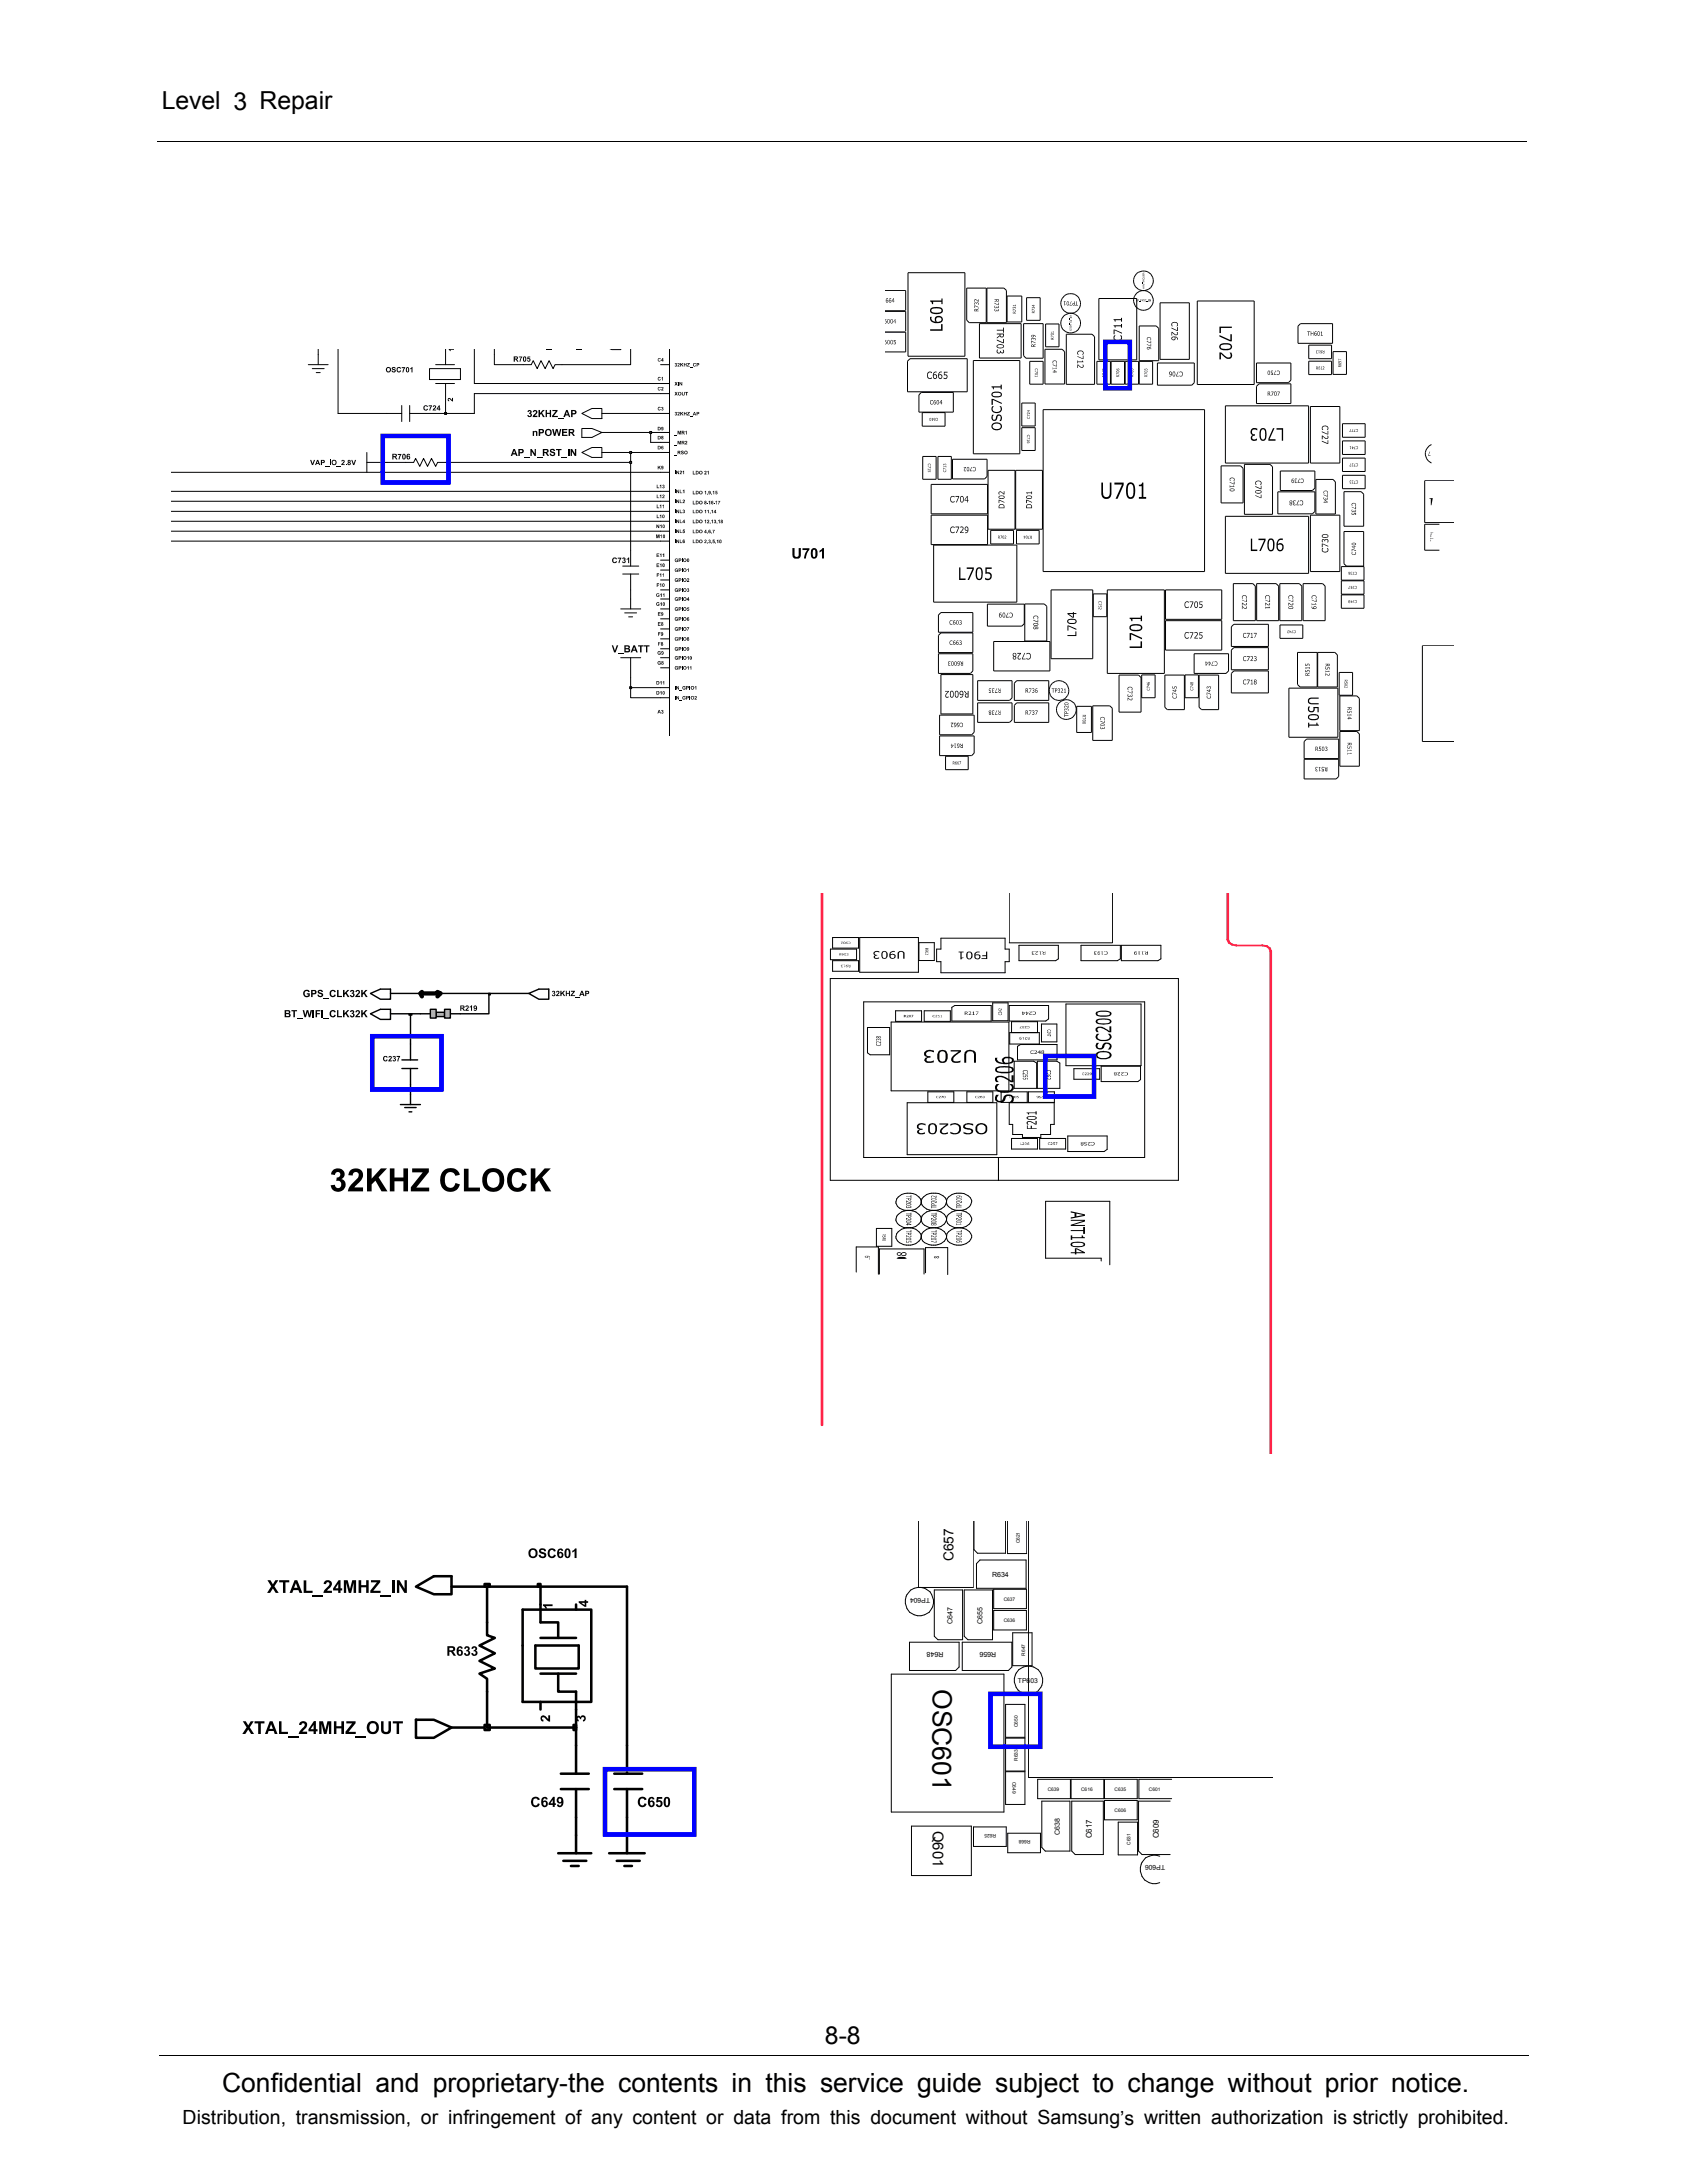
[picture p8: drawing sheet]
<svg xmlns="http://www.w3.org/2000/svg" width="216mm" height="279mm" viewBox="0 0 216 279" stroke-linecap="round" stroke-linejoin="round" font-family="sans-serif">
<defs><g id="words">
<g font-size="3.4">
<text x="119.4" y="216.2" transform="rotate(90 119.4 216.2)">OSC601</text>
<text x="28.4" y="267.7">Confidential and proprietary-the contents in this service guide subject to change without prior notice.</text>
</g>
<g font-size="3.2">
<text x="20.7" y="14">Level 3 Repair</text>
<text x="105.6" y="261.6">8-8</text>
</g>
<text font-size="2.5" x="23.4" y="271.9">Distribution, transmission, or infringement of any content or data from this document without Samsung’s written authorization is strictly prohibited.</text>
<text font-size="1.9" x="119.4" y="234.3" transform="rotate(90 119.4 234.3)">Q601</text>
<text font-size="1.8" x="122" y="199.8" transform="rotate(-90 122 199.8)">C657</text>
<g font-size="1">
<text x="139.7" y="235.3" transform="rotate(-90 139.7 235.3)">C617</text>
<text x="148.3" y="235.3" transform="rotate(-90 148.3 235.3)">C609</text>
</g>
<g font-size=".9">
<text x="127" y="201.9">R634</text>
<text x="119" y="204.5" transform="rotate(-180 119 204.5)">TP604</text>
<text x="121.9" y="207.9" transform="rotate(-90 121.9 207.9)">C647</text>
<text x="125.7" y="207.9" transform="rotate(-90 125.7 207.9)">C655</text>
<text x="120.8" y="211.5" transform="rotate(-180 120.8 211.5)">R648</text>
<text x="127.5" y="211.5" transform="rotate(-180 127.5 211.5)">R656</text>
<text x="130.3" y="215.4">TP603</text>
<text x="135.6" y="234.9" transform="rotate(-90 135.6 234.9)">C638</text>
<text x="149.1" y="238.8" transform="rotate(-180 149.1 238.8)">TP606</text>
</g>
<g font-size=".6">
<text x="130.5" y="197.5" transform="rotate(-90 130.5 197.5)">C621</text>
<text x="128.5" y="207.6">C636</text>
<text x="128.5" y="204.9">C637</text>
<text x="131.2" y="211.9" transform="rotate(-90 131.2 211.9)">R647</text>
<text x="130.3" y="221.1" transform="rotate(-90 130.3 221.1)">C650</text>
<text x="130.3" y="225.4" transform="rotate(-90 130.3 225.4)">R633</text>
<text x="129.6" y="228" transform="rotate(90 129.6 228)">C649</text>
<text x="134.1" y="229.3">C639</text>
<text x="138.4" y="229.3">C616</text>
<text x="142.6" y="232">C606</text>
<text x="142.6" y="229.3">C635</text>
<text x="147" y="229.3">C601</text>
<text x="127.5" y="234.7" transform="rotate(-180 127.5 234.7)">R625</text>
<text x="131.9" y="235.5" transform="rotate(-180 131.9 235.5)">R668</text>
<text x="144.7" y="236.1" transform="rotate(-90 144.7 236.1)">C631</text>
</g>
</g></defs>
<g fill="none" stroke="#000" stroke-width=".13">
<path d="M20.2 18.1h175.3M113.3 37.2h2.6v2.5h-2.6M113.3 39.9h2.6v2.5h-2.6M116.2 34.9h7.3v10.7h-7.3zM123.7 36.9h2.5v4.4h-2.2l-.3-.3zM126.3 36.9h2.2l.3 .3v4.1h-2.5zM128.9 37.9h1.9v3.3h-1.9zM131.4 38.1h1.7v2.9h-1.7zM140.6 38.2h4.9v7.9h-4.9zM146.2 37.2h.3M146.5 37.2a1.27 1.27 0 0 1 .9 1.9 1.27 1.27 0 0 1-2.1 0 1.27 1.27 0 0 1 .9-1.9M146.5 37.2a1.26 1.26 0 0 0 .9-1.9 1.26 1.26 0 0 0-2.1 0 1.26 1.26 0 0 0 .9 1.9"/>
<path d="M148.5 38.8h3.7v7.2h-3.7zM153.2 38.5h7.3v10.7h-7.3zM113.3 42.5h2.6v2.5h-2.6M116.1 46.2l.4-.3h7.3v4.2h-7.7zM117.9 50.2h4.1v2.5h-4.4v-2.2zM118 52.8h2.9v1.7h-2.9zM118.1 58.4h1.7v2.9h-1.7zM120 58.4h1.8v2.9h-1.8zM121.9 58.8h4.4v2.2l-.3 .3h-4.1zM124.6 46.1h5.9v12h-5.9zM125.3 41.4h5.4v4.4h-5.4zM130.8 51.6h1.7v2.9h-1.7z"/>
<path d="M130.8 54.7h1.7v3h-1.7zM131 41.4h2.5v4.4h-2.2l-.3-.3zM131.8 46.2h1.7v3h-1.7zM133.5 52.4h20.7v20.8h-20.7zM133.7 44.7h2.2l.3 .3v4.1h-2.5zM133.8 41.5h1.7v2.9h-1.7zM136.5 42.8h3.3l.3 .3v6.1h-3.6zM136.9 40.1h.3M137.2 40.1a1.26 1.26 0 0 0 .9-1.9 1.26 1.26 0 0 0-2.1 0 1.26 1.26 0 0 0 .9 1.9M137.2 40.1a1.27 1.27 0 0 1 .9 1.9 1.27 1.27 0 0 1-2.1 0 1.27 1.27 0 0 1 .9-1.9M140.4 46.2h1.7v3h-1.7zM142.2 46.2h1.7v3h-1.7z"/>
<path d="M144 46.2h1.7v3h-1.7zM145.8 41.7h2.2l.3 .3v4.2h-2.5zM145.8 46.2h1.7v3h-1.7zM148.1 46.5h4.7v2.5l-.3 .3h-4.4zM156.3 59.6h2.5l.3 .3v4.5h-2.8zM156.8 51.9h10.7v7.4h-10.7zM159.3 59.4h3.2l.4 .3v6.1h-3.6zM160.8 46.5h4.4v2.2l-.3 .3h-4.1zM160.8 49.4l.3-.3h4.1v2.5h-4.4zM166.4 41.4h4.1v2.5h-4.4v-2.2zM167.5 44.2h2.9v1.7h-2.9zM167.5 46.2h2.9v1.7h-2.9z"/>
<path d="M167.7 52h3.8v7.3h-3.8zM170.6 45h1.7v2.9h-1.7zM171.8 54.2h2.9v1.8h-2.9zM171.8 56.4h2.9v1.8h-2.9zM171.8 58.6h2.9v1.7h-2.9zM183.2 56.9a1.28 1.28 0 0 0-.8 1.2 1.28 1.28 0 0 0 .8 1.2M119.2 62h7.2v3.8h-7.2zM119.2 65.9h7.2v3.8h-7.2zM119.5 69.8h10.6v7.3h-10.6zM120.4 78.4h4.1v2.5h-4.4v-2.2zM126.4 77.3h4.7v2.5l-.3 .3h-4.4zM126.4 60.2h3.5v7.5h-3.5z"/>
<path d="M126.8 67.9h2.9v1.7h-2.9zM130 60.2h3.4v7.5h-3.4zM130.1 67.9h2.9v1.7h-2.9zM131.1 77.3h2.5l.4 .3v4.4h-2.9zM134.5 75.5h5.3v8.8h-5.3zM139.9 76h1.7v2.9h-1.7zM141.7 75.5h7.3v10.7h-7.3zM149.2 75.5h7.2v3.8h-7.2zM149.2 79.4h7.2v3.8h-7.2zM156.8 66.1h10.7v7.3h-10.7zM157.8 74.7h2.5l.4 .3v4.4h-2.9zM157.9 79.9h4.4v2.8h-4.7v-2.5z"/>
<path d="M160.8 74.7h2.5l.3 .3v4.4h-2.8zM163.5 62.9h4.8v2.6l-.3 .3h-4.5zM163.8 74.7h2.5l.3 .3v4.4h-2.8zM163.8 80h2.9v1.7h-2.9zM163.9 60.3h4.4v2.2l-.3 .3h-4.1zM166.8 74.7h2.5l.3 .3v4.4h-2.8zM167.7 65.9h3.8v7.3h-3.8zM168.4 61.4h2.2l.3 .3v4.1h-2.5zM171.7 72.5h2.9v1.8h-2.9zM171.7 74.3h2.9v1.8h-2.9zM171.7 76.1h2.9v1.8h-2.9zM171.8 60.8h2.9v1.7h-2.9z"/>
<path d="M172 62.9h2.2l.3 .3v4.2h-2.5zM172 68h2.5v4.5h-2.2l-.3-.3zM184.2 67.1h-1.9v3.3h1.9M186 61.5h-3.7v5.4h3.7M120.1 83.7h4.4v2.2l-.3 .3h-4.1zM120.2 91.5h4.5v2.2l-.3 .3h-4.2zM120.2 94.2h4.5v2.2l-.3 .3h-4.2zM120.4 86.3h4.1v5.1h-4.1zM120.4 81h4.1v2.5h-4.4v-2.2zM121 96.8h2.9v1.7h-2.9zM125.1 87.1h4.4v2.2l-.3 .3h-4.1zM125.1 90h4.4v2.2l-.3 .3h-4.1z"/>
<path d="M127.2 82.1h7.2v3.8h-7.2zM130.1 90h4.1v2.5h-4.4v-2.2zM130.1 87.1h4.1v2.5h-4.4v-2.2zM137.8 90.4h1.9v3.3h-1.9zM139.8 90.3h2.2l.3 .3v4.2h-2.5zM143.2 86.4h2.5l.3 .3v4.4h-2.8zM146.1 86.4h1.7v2.9h-1.7zM149.1 86.4h2.5v4.4h-2.2l-.3-.3zM151.7 86.4h1.7v2.9h-1.7zM152.8 83.7h4.4v2.2l-.3 .3h-4.1zM153.5 86.4h2.5v4.4h-2.2l-.3-.3zM157.6 83.2l.3-.3h4.4v2.8h-4.7z"/>
<path d="M157.9 85.9h4.4v2.8h-4.7v-2.5zM165 88.1h6.2v6.3h-6.2zM166.1 83.5h2.5v4.4h-2.2l-.3-.3zM166.9 94.9l.3-.3h4.1v2.5h-4.4zM166.9 97.2h4.4v2.2l-.3 .3h-4.1zM168.6 83.5h2.2l.4 .3v4.1h-2.6zM171.4 86.1h1.7v2.9h-1.7zM171.5 89.1h2.2l.3 .3v4.1h-2.5zM171.5 93.6h2.2l.3 .3v4.2h-2.5zM186 82.7h-4v12.2h4M20.4 263h175.3"/>
<circle cx="135.5" cy="88.4" r="1.27"/>
<circle cx="136.5" cy="90.8" r="1.27"/>
</g>
<g fill="#000">
<path d="M119 38.5h1.5v-.3h.1v.7h-.1v-.3h-1.1v.3h-.1l-.1-.2-.2-.1zM124.7 39.1l.5 .3-.4-.2-.1 .2zM124.7 38.7l.2 .1 .2-.1 .1 .1v.2h-.1v-.2h-.1v.1l-.2-.1v.2h-.1zM124.7 38.4l.2-.1 .3 .2v-.2v.3l-.3-.2h-.1v.2h-.1zM127.3 39.1h.1l-.1 .2 .1 .1 .1-.1v-.1l.2 .2v-.2h.1v.2h-.2v-.1l-.2 .1h-.1zM127.3 39.5h.1l-.1 .2 .1 .1h.1v-.2l.3 .2-.1-.2h.1v.2h-.4h-.1zM127.3 38.8l.5 .2v-.3v.4l-.5-.2zM129.6 39.6l.4 .2-.3-.2-.1 .2zM129.6 39.3h.4v.2v-.2h-.2v.1l-.1-.1-.1 .2zM129.6 39.1l.4-.1v.2v-.1h-.3v.1zM132.1 39.6l.3 .2-.3-.2v.2zM132.1 39.3h.3v.2l-.1-.2-.1 .1-.1-.1v.2z"/>
<path d="M136.1 38.6h.3h-.1v.4h.1l-.1 .1-.1-.5zM137.1 38.6l-.2 .4 .3 .1h-.3zM137.8 38.6v.4l.2 .1h-.4l.2-.1zM145.8 38.6h.1zM146.2 36.1v.2zM146.2 35.1h.3v.1h-.3zM146.2 35.8h.3l-.2 .1h.2h-.3l.2-.1zM146.2 36h.3v.1l-.1-.1v.1l-.2-.1v.1zM146.2 36.8h.3l-.2 .1 .2 .1h-.3l.2-.1h-.1l.1-.1zM146.2 38.3v.2l.1-.2v.3v-.2v.1l-.1-.1v.2zM146.2 35.5h.2l.1-.1v.2l-.1-.1zM146.2 35l.3-.1-.3 .1 .3 .1z"/>
<path d="M146.2 36.6l.3-.1-.2 .1h.2l-.2 .1h.2h-.3l.2-.1zM146.4 38.3h.1v.3h-.1zM146.6 38.3h.1l-.1 .1v.1h.1v.1l-.2-.1zM146.7 38.6h.2zM146.9 38.3h.2l-.1 .1h.1l-.1 .1 .1 .1h-.2zM147.1 38.3l.2 .2v-.2v.3l-.1-.2-.1 .2zM114.4 43.5h.3l-.3 .1v.1l.3 .1-.1 .3-.2-.1 .2-.1v-.1h-.2zM118.8 59.4h.3v.2l-.1-.2h-.2v.2zM118.7 59.7l.4 .1v-.1v.2zM118.8 47.6l.2-.1 .3 .1v.2l-.3-.2-.1 .1-.2 .2 .2 .5h.2l.2-.1v.1a.41 .41 0 0 1-.6 0 .41 .41 0 0 1 0-.5zM119.1 51.3l.3-.1v.2l-.2-.1-.1 .1v.2l.2 .1 .1-.1v.1h-.3zM119.8 53.5l.2 .1v.2h-.2h.2v-.2z"/>
<path d="M119 42.1h1.4v-.6h.2v.8h-1.6zM120.7 59.9l.4 .2-.3-.2-.1 .2zM120.7 59.4h.3l.1 .1-.1 .1v-.2l-.1 .1-.1-.1-.1 .2zM120.7 59.7l.4-.1v.2h-.3zM120.8 47.6h.5v.1h-.4v.2h.2a.31 .31 0 0 1 .1 .4 .31 .31 0 0 1-.3 .2h-.1v-.2l.2 .1 .2-.2-.2-.2h-.2zM123.3 59.8h.3l-.2 .4v.1l.2-.1v.1h-.2v-.3l.2-.2zM124.5 59.8h.2l.2 .1-.1 .4h-.3v-.1l.2 .1 .1-.2v-.3l-.3 .1zM126.9 51.1h.2l1.1 .5v.1l-1.1-.5v.6h-.2zM127 53.1h.2a.36 .36 0 0 0 .1 .6h.1a.51 .51 0 0 1 .6-.6l.2 .1v.4l-.1 .3h-.2l.1-.1a.33 .33 0 0 0 .1-.4 .33 .33 0 0 0-.4-.2v.1a.42 .42 0 0 1-.5 .6 .42 .42 0 0 1-.3-.7zM127.6 44.7h.1a.22 .22 0 0 0 0 .4 .22 .22 0 0 0 .3 0v-.2h.1l.1 .2h.2l-.1-.3a.24 .24 0 0 1 .2 .2 .24 .24 0 0 1-.1 .2h-.2l-.1-.1a.29 .29 0 0 1-.5 .1 .29 .29 0 0 1 0-.5zM127 52h.2l-.2 .3 .1 .3a.6 .6 0 0 0 1-.3l-.2-.3h.2a.57 .57 0 0 1 0 .7 .57 .57 0 0 1-.7 .2l-.3-.1-.2-.3v-.3zM126.9 49.4h1.2v-.2h.1v.6h-.1v-.2h-.9v.2h-.1z"/>
<path d="M127.6 43.5l.8 .3v-.4h.1v.5l-.9-.3zM127.6 42.2h.8v-.3h.1v.7h-.1v-.3h-.8zM131.4 56.3h.4v.1h-.4zM131.4 55.7h.4v.2l-.1-.2h-.2v.2zM131.4 53.1l.4 .2-.3-.2-.1 .2zM131.4 56l.4 .2v-.2v.2zM131.4 53.4l.1-.1v.2l.2 .1 .1-.3v.2l-.3 .1zM131.4 52.8h.2l.2 .2v-.2v.2l-.2-.1h-.1l-.1 .1zM132 43.6l.5 .3-.5-.2v.3zM132 43.3l.2 .1 .1-.1h.2v.3h-.1v-.3h-.1l-.1 .2a.11 .11 0 0 0-.1-.2 .11 .11 0 0 0-.1 .1 .11 .11 0 0 0 .1 .2l-.1-.1zM132.4 48.1h.4v.1h-.4zM132.5 47.2h.2l.1 .2h-.1l.1-.1-.2-.1-.1 .2z"/>
<path d="M132.4 47.5l.4 .2v-.2v.2zM134.5 42.9l.4 .2-.4-.1v.2zM134.7 47l.1 .1h.3l.1-.1 .1 .2h-.5l-.1 .1zM134.8 46.2h.3l.2 .2-.1 .1h-.1l.1-.1-.2-.2-.2 .1v.2h-.1v-.2zM134.5 42.5h.3l.1-.1v.2l-.1-.1h-.2l-.1 .1zM134.7 46.6l.5 .3 .1-.3v.3l-.6-.2zM136.8 40.7l.1 .2zM136.8 41.3l.1 .2zM136.9 41.5h.3l-.1 .1v.1h.1h-.3h.1v-.1zM136.9 42h.3h-.3v.1zM136.9 41.1v.2l.2-.2v.2v-.2l-.2 .2zM137.9 46.1h.1v.2h.5l.1-.2 .1 .3h-.7v.1h-.1z"/>
<path d="M137.9 46.7l.3 .2a.19 .19 0 0 0 .3 .1 .19 .19 0 0 0 0-.3h.1a.24 .24 0 0 1-.1 .4l-.2-.1-.3-.2v.3h-.1zM137.9 45a.41 .41 0 0 1 .5-.2 .41 .41 0 0 1 .3 .5l-.2 .1 .1-.3-.2-.1h-.2l-.2 .1 .1 .3h-.2v-.2zM137.9 45.6l.7 .3v-.4h.1v.5l-.8-.3zM141.1 48.1h.3v.1h-.3zM141.1 47.2h.3v.2l-.1-.2h-.2v.2zM141.1 47.8v.1l.1-.1 .2 .1v-.1l.1 .1-.1 .1h-.3zM141.1 47.5l.3 .2v-.2v.2zM142.5 42.2l1.1 .4v.1l-1-.4v.5h-.1zM142.9 47.7l.3 .2-.3-.1v.1zM142.6 42.9h.2a.36 .36 0 0 0-.1 .5 .36 .36 0 0 0 .5 .1h.2a.34 .34 0 0 0-.1-.6h.2l.1 .2a.57 .57 0 0 1-.4 .6 .57 .57 0 0 1-.7-.4zM142.5 41.6h1v-.1h.1v.4h-.1v-.1h-.7v.1h-.1zM142.5 40.9h1v-.2h.1v.5h-.1v-.2h-.7v.2h-.1z"/>
<path d="M144.7 47.7l.3 .2-.3-.1v.1zM144.7 47.2v.1l.1-.1a.12 .12 0 0 1 .2 0 .12 .12 0 0 1 0 .2l-.1-.2v.2h-.2zM146.5 47.7l.3 .2-.3-.1v.1zM146.5 47.2h.3v.2l-.1-.2v.1l-.2-.1v.2zM146.9 43.2h.3l.1 .3h-.1v-.2l-.2-.1-.1 .1v.2h-.1v-.2zM146.8 43.6l.5 .3v-.3v.3l-.5-.2zM146.8 44l.5 .3v-.3v.3zM149.9 42.5l.3 .2a.26 .26 0 0 0 .5 0l-.1-.2h.1v.3l-.1 .1h-.2l-.4-.3v.3h-.1zM150 41.3l.1-.1a.41 .41 0 0 1 .5 .1 .41 .41 0 0 1 .1 .5h-.1l.1-.2-.1-.2-.2-.1-.3 .1-.1 .2 .1 .2h-.1l-.1-.3zM150.7 47.6l-.1 .5 .3 .1h-.4zM149.9 41.9l.7 .4v-.4h.1v.5l-.8-.4zM150.9 47.6a.27 .27 0 0 1 .5 .2l-.1 .4h-.3l-.1-.2 .3 .1a.24 .24 0 0 0 .1-.3 .24 .24 0 0 0-.4-.1z"/>
<path d="M156.1 41.8h1.5v.2h-1.3v.6h-.2zM156.1 45.1h.2l.2 .2a.79 .79 0 0 0 .9 .4l.1-.3-.1-.3 .2 .1a.51 .51 0 0 1-.2 .7l-.5-.1-.6-.5v.7h-.2zM156.1 42.9l1.4 .6v-.7h.1v.9h-.2l-1.3-.6zM160.1 55l.3-.2 .5 .1v.2l-.5-.1-.2 .1 .1 .4 .3 .1v.2h-.3v.1v.3l.2 .1 .4-.2v.2a.44 .44 0 0 1-.7 .1 .44 .44 0 0 1 0-.6l.1-.1a.43 .43 0 0 1-.2-.7zM162.9 54.8h.2l-.6 1.4h.7v.2h-.9v-.2zM162.7 47.5h.2h-.1l-.1 .1v.1h.2v.3h-.3l.3-.1v-.1l-.3-.1zM162.7 50.1h.3l-.2 .6h-.1l.2-.5zM163.2 47.4l-.1 .5 .2 .1h-.3zM163.4 54.8h.8v1.6h-.2v-1.4h-.6zM163.4 47.5h.1a.21 .21 0 0 1 .3 .1l-.1 .3-.2 .1-.1-.1h.2l.1-.3-.1-.1-.2 .1zM163.5 50.1h.3l-.2 .6 .1-.5zM167.3 42.4h.4l-.2 .1v.5l-.1-.5z"/>
<path d="M167.7 42.4l.1 .2h.2l.1-.2v.6l-.1-.3h-.2l-.1 .3zM168.4 44.9h.2l-.1 .1h.1l-.1 .2h.1h-.2zM168.7 44.9h.2v.3h-.1zM169.2 55.8h.2a.42 .42 0 0 0 .5 .2l-.1-.2h.1a.23 .23 0 0 1-.1 .4l-.3-.1-.2-.3v.4h-.1zM169 46.9h.1l.1 .4h-.2zM169.3 54.5a.42 .42 0 0 1 .5 0 .42 .42 0 0 1 .1 .5h-.1l.1-.1-.1-.3h-.3l-.2 .1-.1 .1 .2 .2h-.2v-.3zM169 42.5l.2-.1v.5l.1 .1h-.3l.1-.1v-.4zM169.3 46.9l.2 .1-.2 .2 .2 .1h-.2l.1-.3zM169.2 55.2l.7 .3v-.4h.1v.5l-.8-.3zM169.2 56.4l.7 .3v-.4h.1v.5l-.8-.3zM171.3 45.9l.4 .2-.4-.1v.1zM172.9 59.3l-.1 .3 .1 .1h-.2z"/>
<path d="M172.9 54.9l-.1 .3 .1 .1h-.2zM172.7 57.1h.2l-.1 .4zM173.1 54.9l-.1 .3 .2 .1h-.2zM173 59.4l.2-.1-.2 .1 .1 .1v.1l.1 .1-.2-.1zM173.4 59.3l-.1 .3 .2 .1h-.2zM173.4 57.1l-.1 .3 .2 .1h-.2zM173.4 54.9l-.1 .3 .2 .1h-.2zM173.5 59.3h.2l.1 .1-.1 .3-.2-.1h.2l.1-.2zM173.5 57.1h.2l.1 .1-.1 .3-.2-.1h.2l.1-.2zM173.5 54.9h.2l.1 .1-.1 .3-.2-.1h.2l.1-.2zM183 57.8l-.2 .5h.3h-.3zM118.7 60h.4v.1h-.4z"/>
<path d="M118.7 60.2l.2 .2v-.2h.2v.2v-.1h-.1l-.1 .1h-.1zM120.7 60.2h.1l-.1 .1 .1 .1 .3-.1-.1-.1h.1v.1l-.3 .1-.1-.1zM121.6 79.5l.2-.1h.1v.1h-.3v.1v.2h.3v.1h-.3zM121.7 63.6l.1-.1h.2h.2v.2a.32 .32 0 0 0-.5 .1 .32 .32 0 0 0 .2 .4l.3-.1a.3 .3 0 0 1-.4 .2 .3 .3 0 0 1-.2-.3zM121.7 67.5l.1-.1a.24 .24 0 0 1 .4 .2 .33 .33 0 0 0-.5 .1 .33 .33 0 0 0 .1 .4l.4-.1a.3 .3 0 0 1-.4 .2 .3 .3 0 0 1-.2-.3zM122.3 63.5h.4l-.3 .8h-.1l.4-.7h-.4zM122.3 67.4h.4l-.3 .8h-.1l.4-.7h-.4zM122.8 79.4a.15 .15 0 0 1 .2 0 .15 .15 0 0 1 0 .3l.1 .1-.1 .1h-.2v-.1h.2v-.1h-.1l.1-.2h-.2zM122.9 67.4a.3 .3 0 0 1 .4 .2 .3 .3 0 0 1-.2 .4l-.1 .1h.3v.1h-.4v-.1a.39 .39 0 0 0 .2-.6h-.2zM122.7 72.6h.2v1.4h.7v.2h-.9zM124.3 59.8l-.1 .4 .2 .1h-.3zM123.7 72.6h.9v.3l-.6 1.3h-.2l.7-1.4h-.8z"/>
<path d="M126.1 72.6h.8v.2h-.6v.4h.3a.53 .53 0 0 1 .3 .8 .53 .53 0 0 1-.8 .2v-.3l.2 .2h.3l.1-.3v-.3l-.3-.1h-.3zM127.8 64l.7 .3-.6-.2v.3h-.1zM128 68.6h.2l-.1 .3 .1-.3zM127.8 62.9a.47 .47 0 0 1 .7 .3v-.3v.4l-.4-.3h-.2v.3h-.1zM129 78.4l-.2 .6h.3h-.4zM128.6 68.6h.2l-.2 .3h.2h-.2l.1-.2v-.1h-.1zM129.2 78.5l.2-.1 .2 .1v.3l-.1 .2h-.3v-.1l.2 .1 .1-.1v-.4h-.1h-.2zM131.3 64l.8 .3-.7-.2v.3h-.1zM131.7 68.6l-.1 .3h.2h-.2zM131.3 63h.7v-.1h.1v.3h-.1v-.1h-.5l-.1 .1zM132.3 78.8a.31 .31 0 0 1 .4 0 .31 .31 0 0 1 .1 .4h-.1l.1-.2-.1-.1h-.3l-.1 .2 .1 .1h-.1l-.1-.2zM132.2 79.3l.6 .3 .1-.3v.4l-.7-.3z"/>
<path d="M140.6 77.8l.3 .2v-.2l.1 .1-.2 .1-.2-.2v.2zM140.6 77h.3v.2v-.2h-.3v.2zM140.6 77.5l.1 .2h.1v-.2h.2v.2l-.1-.1-.2 .1zM140.6 77.3l.3 .1 .1-.2v.2zM140.9 61.8h.3v1.2a.45 .45 0 0 0 .3 .6 .45 .45 0 0 0 .5-.5v-1.3h.2v1.2a.66 .66 0 0 1-.5 .9 .66 .66 0 0 1-.8-.6zM142.6 61.8h1.2v.3l-.8 1.7h-.2l.8-1.8h-1zM144.6 79.1h1.4v-.3h.2v.7h-.2v-.3h-1.1v.3h-.1zM145.8 62a.29 .29 0 0 0 .4-.2h.1v1.8h.4v.2h-.9v-.2h.3v-1.4h-.3zM151.6 77.1l.3-.1h.2v.2l-.3-.1-.1 .2 .1 .4h.2l.1-.1a.28 .28 0 0 1-.3 .2 .28 .28 0 0 1-.2-.3zM152.3 77h.4l-.3 .8h-.1l.3-.7h-.3zM153.5 77h.4v.1h-.3v.2a.27 .27 0 0 1 .3 .3 .27 .27 0 0 1-.4 .2v-.1h.2l.1-.1v-.2h-.3zM157.4 62.1v.1h.4l.1-.1 .1 .2h-.6v.1z"/>
<path d="M157.4 61.2h.5l.1 .2-.1 .2h-.1a.24 .24 0 0 0 0-.4 .24 .24 0 0 0-.4 .1l.1 .3-.1-.1zM157.4 61.7l.5 .2v-.3h.1v.4zM158.9 77.2l.5 .2h.1l-.1-.2a.16 .16 0 0 1 .2 .1 .16 .16 0 0 1-.1 .2l-.3-.1-.2-.2-.1 .3zM158.9 77.6l.2 .1a.2 .2 0 0 0 .2 .1 .2 .2 0 0 0 .2-.1l-.1-.1a.19 .19 0 0 1 0 .3 .19 .19 0 0 1-.2-.1l-.2-.1-.1 .3zM159 76.3h.5l.1 .3h-.2a.22 .22 0 0 0 0-.3 .22 .22 0 0 0-.3 0 .22 .22 0 0 0 0 .3l-.2-.1zM158.9 76.8l.6 .2v-.3h.1v.3zM160.7 61.6a.41 .41 0 0 1 .6-.1 .41 .41 0 0 1 .1 .6h-.2l.2-.4-.3-.1-.3 .1-.1 .1 .1 .3h-.1l-.1-.3zM160.1 68.9h.2v1.4h.6v.2h-.8zM160.7 62.2l.7 .3v-.3v.4l-.7-.3zM160.7 63.4l.7 .3v-.4v.5l-.7-.3zM161.9 77.2l.4 .2 .2-.1-.1-.1h.1v.2v.1h-.2l-.3-.3-.1 .3zM161.9 77.6l.1 .1h.4l.1-.1v.2h-.5l-.1 .1z"/>
<path d="M162 76.2h.4l.1 .1v.2l-.1 .1a.22 .22 0 0 0 0-.3 .22 .22 0 0 0-.3 0 .22 .22 0 0 0 0 .3l-.2-.1zM161.1 68.9h.9v.3l-.6 1.3h-.2l.6-1.4h-.7zM161.9 76.8l.6 .2v-.3v.3zM164.9 77.2l.4 .2h.1v-.2a.16 .16 0 0 1 .1 .1 .16 .16 0 0 1-.1 .2l-.2-.1-.2-.2-.1 .3zM165 76.3l.4-.1 .1 .2v.2h-.1a.22 .22 0 0 0-.2-.3 .22 .22 0 0 0-.2 .3l-.1-.1zM164.9 76.8l.5 .2 .1-.3v.3zM165.5 64.1h.3v.1h-.2v.1h.1l-.1 .1a.12 .12 0 0 0 0 .2 .12 .12 0 0 0 .2 0v.1l-.3-.1v-.1l.1-.1-.1-.1zM165.7 61.3h.3v.1h-.2v.1h.1l-.1 .2h.2a.16 .16 0 0 1-.3 .1 .14 .14 0 0 1 .1-.2l-.1-.1zM166.2 64.1l-.2 .5 .3 .1h-.4zM166.3 61.3l-.2 .4 .3 .1h-.3zM166.3 64.1h.3l.2 .1v.3l-.1 .1h-.4v-.1l.3 .1 .1-.1v-.3l-.2-.1-.2 .1zM166.5 61.3h.2l.1 .1v.2l-.1 .2h-.2v-.1h.2l.1-.3-.1-.1-.2 .1z"/>
<path d="M167.9 77.2v.1h.4l.1-.1 .1 .2h-.6v.1zM168 76.2h.4l.1 .3-.2 .1a.22 .22 0 0 0 0-.3 .22 .22 0 0 0-.3 0 .22 .22 0 0 0 0 .3l-.1-.1zM167.9 76.8l.5 .2v-.3h.1v.3zM169.2 69.6l.8 .3v.1l-.7-.4v.4h-.1zM169.4 62.9h.5v.3h-.1l.1-.2-.1-.1h-.3l-.1 .2 .1 .1h-.1zM169.2 69.1l.2-.1 .1 .1 .1-.1h.3l.1 .2v.2h-.2l.1-.2-.2-.1-.1 .2-.2-.2h-.1v.3h-.1zM169.4 63.7l.1-.1v.3h.1l.1-.1 .1 .1v-.2l.1 .2h-.2h-.2h-.1zM169.4 63.3l.5 .2v-.3v.4zM169.2 70.1h.2l-.2 .3 .2 .2 .5-.1v-.2l-.1-.2a.3 .3 0 0 1 .2 .4 .3 .3 0 0 1-.3 .2l-.5-.1zM172.7 75l-.1 .3 .2 .1h-.2zM172.8 61.5h.1l-.1 .1v.1h.1l-.1 .1h.1v.1l-.2-.1zM172.9 73.2h.2l-.2 .1 .1 .1-.1 .1h.1v.1h-.1z"/>
<path d="M173.1 61.5h.1l-.2 .1 .1 .1v.1h.1v.1l-.2-.1zM173 64.4h.3l.2 .1v.2h-.1a.17 .17 0 0 0 .1-.1 .17 .17 0 0 0-.1-.2l-.4 .1 .1 .2-.1-.1zM173 70.3l.5 .2-.4-.2-.1 .3zM173.2 73.2l-.1 .3 .2 .1h-.2zM173.2 75l-.1 .3 .2 .1h-.2zM173.2 76.8l-.1 .4h.2h-.2zM173 65.6v.2l.1 .1 .1-.1v-.2h.3v.3v-.2h-.2a.19 .19 0 0 1-.1 .2 .19 .19 0 0 1-.2 0zM173 65.2l.1 .2h.1v-.1l.2 .1v-.2l.1 .2v.1l-.2-.1-.2 .1-.1-.1zM173.4 61.5l-.1 .3 .2 .1h-.2zM173.4 73.2h.1l.2 .1-.1 .3h-.2v-.1a.15 .15 0 0 0 .2 0 .16 .16 0 0 0-.1-.3zM173.4 75a.19 .19 0 0 1 .3 .1 .19 .19 0 0 1-.1 .3h-.1l-.1-.1a.14 .14 0 0 0 .2 0 .14 .14 0 0 0 0-.2 .14 .14 0 0 0-.2 0zM173.4 76.8a.18 .18 0 0 1 .2 .1 .18 .18 0 0 1 0 .2 .18 .18 0 0 1-.2 0 .15 .15 0 0 0 .2 0 .15 .15 0 0 0-.1-.2z"/>
<path d="M173 64.9l.5 .2v-.3v.3zM173 70.7h.1l-.1 .1 .2 .2 .3-.1-.1-.2h.1v.2a.29 .29 0 0 1-.3 .1 .29 .29 0 0 1-.2-.3zM173.5 61.5h.2l.1 .1v.2l-.1 .1-.2-.1h.2l.1-.2zM183.1 68.6v.1zM183.1 69.1l.1 .2zM183.1 69.1v.2zM183.1 68.5l.1 .2zM182.9 63.8h.5l-.2 .9h-.1v-.9h-.2zM183.1 68.2h.4zM183.1 68.4l.2-.1zM183.1 68.8l.4 .1h-.4v.1zM120.9 88.4h.5l-.1 .3a.37 .37 0 0 0-.2 .5l.3-.1-.1 .2a.3 .3 0 0 1-.3-.2 .3 .3 0 0 1 .1-.3l.2-.3h-.4z"/>
<path d="M121.4 84.7h.2l-.2 .1v.1h.1l-.1 .2h.2v.1l-.3-.1 .1-.1-.1-.2zM121.7 92.5h.3l-.2 .4v.1h.2a.22 .22 0 0 1-.3-.1 .22 .22 0 0 1 .2-.3h-.2zM121.6 82h.2l.1 .1a.18 .18 0 0 0-.2-.1 .18 .18 0 0 0-.1 .2l.1 .3 .2-.1a.2 .2 0 0 1-.2 .1 .2 .2 0 0 1-.2-.2zM122.1 95.2h.3h-.1v.4h.1l-.1 .1-.1-.5zM122.9 92.5h.2a.28 .28 0 0 1 .2 .4 .28 .28 0 0 1-.4 .1v-.1a.2 .2 0 0 0 .2 0 .2 .2 0 0 0 0-.3 .2 .2 0 0 0-.2 0zM122.8 97.5h.2l-.1 .4 .1-.4zM122.8 82h.2v.3a.17 .17 0 0 1 0 .2 .17 .17 0 0 1-.2-.1h.2v-.1h-.1l.1-.2zM126.6 88.2l.3-.1-.3 .1v.2h.2v.3h-.2v-.1h.2v-.1l-.2-.1zM127 88.1h.3l-.2 .1-.1 .1 .1 .1-.1 .2h.2v.1l-.2-.1zM127 91h.3h-.2l-.1 .1 .1 .1-.1 .2h.2l-.1 .1-.1-.1v-.2zM127.6 88.1l-.2 .5h.3v.1h-.4zM127.6 90.9l-.2 .5 .3 .1h-.4z"/>
<path d="M130.2 83.6h.5v.1l-.3 .2a.23 .23 0 0 0 0 .4l.2-.1v.1a.28 .28 0 0 1-.4-.1 .28 .28 0 0 1 .2-.4l.2-.1h-.4zM131.1 83.6h.1l-.3 .7h.4v.1h-.5zM131.4 83.6a.41 .41 0 0 1 .6 .2 .41 .41 0 0 1-.2 .5 .24 .24 0 0 1-.3 .1 .24 .24 0 0 1-.1-.2 .3 .3 0 0 0 .4 0 .3 .3 0 0 0 0-.4 .3 .3 0 0 0-.4 0zM131.7 88.1h.3l-.2 .6 .2-.5zM131.7 90.9h.3l-.2 .6 .2-.5zM132.1 88.1h.2l.1 .1-.1 .1 .1 .3-.1 .1-.2-.1h.2v-.2h-.1l.1-.2zM132.1 91l.2-.1 .1 .1-.1 .2 .1 .2-.1 .1-.2-.1h.2v-.2h-.1l.1-.2h-.2zM132.5 90.9h.3l-.2 .6 .1-.5zM134.6 88.1h.4l-.2 .1v.4l-.1-.4zM135.4 88.1l.3 .1-.1 .1 .1 .3-.2 .1-.1-.1a.12 .12 0 0 0 .2 0 .12 .12 0 0 0 0-.2l-.1-.1h.1v-.1h-.2zM135.8 88.1l.2 .1v.2l-.2 .2h.3h-.3l.1-.1a.14 .14 0 0 0 0-.2 .14 .14 0 0 0-.1-.1zM136.2 91.4l.1 .1 .4 .1h-.4l-.1 .2z"/>
<path d="M136.2 88.2l.1-.1v.5h.1h-.2h.1v-.4zM136.2 90.7h.2v.1a.16 .16 0 0 1 .3-.1 .16 .16 0 0 1 0 .3v-.2h-.2v.1l-.2-.1v.2h-.1zM136.2 90.4l.2-.1 .3 .2v-.2v.3l-.3-.2h-.1v.2h-.1zM136.6 80.1l1.2 .4v.1l-1.1-.4v.5h-.1zM136.6 81.3h1v-.5h.2v.6h-1.2zM138.5 91.9l.4 .1 .1-.2v.3zM140.8 91.9a.28 .28 0 0 1 .4-.1 .28 .28 0 0 1 .1 .3h-.1l.1-.2-.1-.1-.3 .1v.2h-.1zM140.8 93h.1v.3h.1l.1-.2 .2 .1v-.2h.1v.2l-.2 .1-.1-.1-.2 .1-.1-.1zM140.8 92.2l.5 .3 .1-.3v.3l-.6-.2zM144.3 89.3l.4 .3 .1-.1v-.2h.1v.2l-.2 .1-.3-.2-.1 .3zM144.4 87.9h.4l.1 .1v.3h-.1l.1-.2-.2-.1h-.3v.3l-.1-.2zM144.3 88.9h.1v.2h.1l.1-.1 .2 .1v-.2h.1v.3l-.3-.1a.19 .19 0 0 1-.2 .1 .19 .19 0 0 1-.1-.3z"/>
<path d="M144.6 81h.2l1.4 .6v.2l-1.4-.6v.7h-.2zM144.3 88.5l.5 .2v-.3h.1v.4zM144.6 82.7h1.4v-.6h.2v.8h-1.6zM146.8 87.8l.4 .2-.4-.1v.2zM146.8 88.2l.1-.1-.1 .2h.2l.1-.2 .1 .2-.3 .1zM150.1 88.6l.5 .2v.1l-.5-.2v.2zM150.1 87.8v.3h.2v-.1a.17 .17 0 0 1 .2-.1 .17 .17 0 0 1 0 .2l.1-.1-.1-.1h-.2v.2h-.2zM150.1 89h.1v.3h.2l.2-.1-.1-.2h.1a.28 .28 0 0 1-.1 .4 .28 .28 0 0 1-.4-.1zM151.7 81l.3-.1 .1 .1v.1v-.1a.25 .25 0 0 0-.4 .2v.4l.2 .1 .2-.2v.2a.36 .36 0 0 1-.5-.1v-.4zM152.3 87.8l.4 .2-.3-.1-.1 .2zM152.3 88.1h.1v.1v.1h.2v-.2l.1 .2-.1 .1h-.2zM152.3 80.9h.4l-.3 .8h-.1l.3-.7h-.3z"/>
<path d="M152.9 80.9a.26 .26 0 0 1 .3 0 .26 .26 0 0 1 .1 .3l-.3 .4h.3v.1h-.5l.2-.2a.36 .36 0 0 0 .1-.5h-.2zM153.5 80.9h.4v.1h-.3v.2h.1a.29 .29 0 0 1 .2 .3 .29 .29 0 0 1-.2 .2h-.2v-.1a.2 .2 0 0 0 .2 .1 .2 .2 0 0 0 .1-.3 .2 .2 0 0 0-.3-.1zM154.4 88.6l.6 .2v.1l-.5-.2-.1 .2zM154.5 87.9h.4l.1 .3h-.1v-.3l-.2 .2-.2-.2v.2zM154.5 89h.1l-.1 .3h.1h.3v-.3h.1v.3a.28 .28 0 0 1-.4 .1 .28 .28 0 0 1-.1-.4zM155.2 84.6l-.1 .5 .2 .1h-.3zM155.4 84.7l.2-.1a.32 .32 0 0 1 0 .6h-.2v-.1l.2 .1 .1-.2v-.2l-.1-.1-.2 .1zM159.1 81.1l.2-.1h.2v.2l-.2-.1-.1 .1v.3h.3v.1h-.3l-.1-.3zM159.1 87.1l.2-.1h.2v.1l-.2-.1-.1 .2v.3h.1h.2v.1a.31 .31 0 0 1-.4-.1 .31 .31 0 0 1 0-.4zM159.1 84.1l.2-.1h.2v.1h-.2l-.1 .1v.3l.1 .1 .2-.1a.23 .23 0 0 1-.3 .1 .23 .23 0 0 1-.1-.4zM159.6 81h.3l-.2 .6h-.1l.3-.5h-.3zM159.6 87h.3l-.2 .6h-.1l.3-.5h-.3z"/>
<path d="M159.6 84h.3l-.2 .6h-.1l.3-.5h-.3zM160.1 81.1l.2-.1v.6h-.2h.1v-.4zM160.1 87.1l.2-.1v.5v.1h-.2l.1-.1v-.4zM160 84h.3l.1 .1-.1 .2-.2 .2 .3 .1h-.4l.3-.4zM160.5 84h.3v.3a.17 .17 0 0 1-.1 .3 .17 .17 0 0 1-.2-.1h.2v-.2h-.1l.1-.2h-.2zM160.5 81h.3l-.2 .6 .2-.5h-.3zM164.7 80.7h.3l-.2 .2 .2 .1h-.2v-.1l.1-.2zM165.4 80.7l-.1 .3h.2h-.2zM165.5 80.7h.3v.2l-.1 .1h-.2l.3-.1-.1-.2zM167 85.7l.1 .3h.1l.1-.2 .2-.1 .1 .3h-.1v-.2h-.2v.2h-.3zM167 84.9l.1 .3h.1a.19 .19 0 0 1 .2-.3 .19 .19 0 0 1 .2 .2v.1l-.1-.2-.2 .1v.1h-.3zM167.4 92.5h.2v.2h.9v-.2h.1l.2 .4h-1.2v.2h-.2z"/>
<path d="M167 85.4h.5h.1v.2l-.1-.1h-.3l-.1 .1zM167.4 90.4h.3l-.2 .4 .2 .2h.2l.2-.1v-.4h.7v.7h-.2v-.6h-.3v.3a.46 .46 0 0 1-.5 .3 .46 .46 0 0 1-.4-.3zM167.5 89.4l.3-.1h1v.1h-1a.29 .29 0 0 0-.3 .3 .29 .29 0 0 0 .3 .3h1v.1h-1.2l-.2-.2v-.3zM168.4 98.2h.2v.1l-.1-.1-.1 .1 .2 .1-.2 .2h.2v.1l-.2-.1v-.1l-.1-.2zM168.8 98.2h.2h-.1v.4h.1l-.1 .1-.1-.5zM168.8 95.6h.3h-.2v.2l.2 .1-.1 .2h-.2v-.1h.2v-.2l-.2 .1zM169.2 98.2h.2v.1h-.2v.1h.2v.3h-.3v-.1h.3v-.1h-.2zM169.6 85.8l.1 .1h.4v-.1l.1 .2h-.5l-.1 .1zM169.6 86.2l.4 .2h.1v-.2l.1 .2-.3 .1-.2-.2-.1 .2zM169.7 85.4v.2h.2v-.2h.3v.3l-.1-.2h-.2v.2h-.2zM169.6 95.6h.2l.1 .1-.1 .1 .1 .1-.1 .2h-.2v-.1l.1 .1 .1-.1-.1-.2 .1-.1h-.2zM172.1 87.8l.2 .2h.1v-.1v.1l-.1 .1-.2-.2v.2z"/>
<path d="M172.1 87.3l.1 .2 .1-.2h.1v.2v-.1l-.2 .1zM172.4 95.9l.1 .2h.4v-.2l.1 .2h-.5l-.1 .1zM172.4 96.4l.1 .1h.4v-.1l.1 .1h-.5l-.1 .1zM172.4 91.4l.1 .1h.4v-.1l.1 .1h-.5l-.1 .2zM172.5 95.5h.1l-.1 .2 .1 .1 .1-.1v-.2h.3v.3l-.1-.2h-.1v.1a.18 .18 0 0 1-.3 .1 .18 .18 0 0 1 0-.3zM172.5 91h.1l-.1 .1 .1 .1 .1-.1v-.1h.3v.3l-.1-.3h-.1v.1a.18 .18 0 0 1-.3 .1 .18 .18 0 0 1 0-.2z"/>
<path d="M113.5 38.2h.1h-.1l-.1 .2a.17 .17 0 0 1 .3 .1 .17 .17 0 0 1-.1 .2 .17 .17 0 0 1-.2-.1zM113.4 38.5l.1 .2h.1v-.2z"/>
<path d="M113.8 38.2h.2l-.1 .1-.1 .1h.1a.16 .16 0 0 1 .2 .2 .16 .16 0 0 1-.3 .1zM113.8 38.5v.1l.2 .1v-.2z"/>
<path d="M114.4 38.2l.1 .3-.1 .2v-.1h-.3zM114.4 38.3l-.2 .2h.2z"/>
<path d="M119.1 39.5a1.47 1.47 0 0 1 1.5 0l.1 .1a.47 .47 0 0 1-.6 .6h-.7a.42 .42 0 0 1-.3-.7zM119.3 39.6a.31 .31 0 0 0 0 .3 .31 .31 0 0 0 .4 .1h.4a.28 .28 0 0 0 .4-.3 .28 .28 0 0 0-.4-.2z"/>
<path d="M124.7 39.6h.3l.2-.1-.2 .2v.1h.2h-.5zM124.8 39.6v.2h.2l-.1-.2z"/>
<path d="M127.3 38.3h.5v.2l-.1 .1-.2-.1-.2 .2 .2-.2v-.1zM127.6 38.4v.1h.2v-.1z"/>
<path d="M129.6 39.9l.2 .1 .2-.2-.1 .2 .1 .1h-.4zM129.7 40v.1h.1v-.1z"/>
<path d="M132.1 39.1l.2-.1 .1 .1h-.1v.1zM132.1 39.1l.2 .1v-.1z"/>
<path d="M132.1 39.9l.3-.1-.1 .2 .1 .1h-.3zM132.1 39.9v.1h.1z"/>
<path d="M136.5 38.6h.3v.4a.17 .17 0 0 1-.2 .1 .17 .17 0 0 1-.1-.3zM136.6 38.6v.4l.1 .1 .1-.3z"/>
<path d="M137.5 38.6v.5h-.2l-.1-.2 .3-.1zM137.4 38.8l-.1 .2h.2v-.2z"/>
<path d="M145.4 38.3l.2 .3-.1-.1-.1 .1zM145.5 38.4l-.1 .1h.1z"/>
<path d="M145.6 38.3l.1 .1-.1 .2zM145.6 38.4l.1 .1v-.1z"/>
<path d="M146 38.3l.1 .1-.1 .2zM146 38.4v.1l.1-.1z"/>
<path d="M146.2 35.2h.3v.1l-.2 .1zM146.2 35.2l.1 .1zM146.4 35.2v.1z"/>
<path d="M146.2 36.3h.3v.1zM146.3 36.4h.1z"/>
<path d="M146.2 35.6h.2l.1 .1-.2 .1zM146.3 35.6a.08 .08 0 0 0 .1 0 .08 .08 0 0 0-.1 0z"/>
<path d="M113.3 40.9l.1-.1v.1h-.1v.2h.1a.15 .15 0 0 1 .1 .1 .15 .15 0 0 1-.2 .1zM113.3 41.1v.2h.1v-.1z"/>
<path d="M113.3 43.5h.1l-.1 .1v.1a.14 .14 0 0 1 .2 .2 .14 .14 0 0 1-.2 .1zM113.3 43.8v.2l.1-.2z"/>
<path d="M113.6 40.9a.23 .23 0 0 1 .3 0 .23 .23 0 0 1 0 .3l-.1 .2a.32 .32 0 0 1-.2-.5zM113.6 40.9v.4h.1l.1-.4z"/>
<path d="M113.6 43.5a.25 .25 0 0 1 .3 .3 .25 .25 0 0 1-.3 .2zM113.6 43.6v.3l.1 .1 .1-.3v-.1z"/>
<path d="M114 40.9a.28 .28 0 0 1 .3 .1 .28 .28 0 0 1-.1 .3l-.1 .1-.1-.1zM114.1 40.9l-.1 .4h.2v-.3z"/>
<path d="M114 43.5a.25 .25 0 0 1 .3 .3 .25 .25 0 0 1-.3 .2zM114 43.6v.3l.1 .1 .1-.3v-.1z"/>
<path d="M114.6 40.9v.3h.1l-.1 .2v-.2h-.3zM114.6 40.9l-.2 .3h.2z"/>
<path d="M119 53.5l.2 .1-.1 .3a.21 .21 0 0 1-.2-.2 .21 .21 0 0 1 .1-.2zM119 53.5l.1 .3v-.2z"/>
<path d="M119.3 53.5v.1h.2l-.2 .3zM119.3 53.6v.2l.1-.2z"/>
<path d="M119.6 53.5h.1v.2l-.2 .2 .2-.2h-.2zM119.6 53.5l-.1 .2h.2z"/>
<path d="M119.5 51.3l.2-.1-.2 .3 .2-.1a.17 .17 0 0 1 0 .3 .17 .17 0 0 1-.2-.1zM119.5 51.5l.1 .2a.12 .12 0 0 0 .1-.1 .12 .12 0 0 0 0-.1z"/>
<path d="M119.5 47.6h.4v.1h-.3l-.1 .3a.28 .28 0 0 1 .4 .1 .28 .28 0 0 1-.2 .4 .28 .28 0 0 1-.3-.3zM119.5 48v.2a.2 .2 0 0 0 .2 .2 .2 .2 0 0 0 .2-.2 .2 .2 0 0 0-.2-.2z"/>
<path d="M119 40.6h.3h-.1a.33 .33 0 0 0 .2 .5l.3 .1v-.1a.5 .5 0 0 1 .4-.7 .5 .5 0 0 1 .5 .7l-.1 .1a1.29 1.29 0 0 1-1.2 0l-.3-.3zM119.9 40.6l-.1 .4 .1 .2h.2a.32 .32 0 0 0 .4-.4 .32 .32 0 0 0-.5-.2z"/>
<path d="M119.9 51.2a.28 .28 0 0 1 .3 .2 .28 .28 0 0 1-.1 .3l-.1 .1-.1-.2zM120 51.3l-.1 .3 .2 .1v-.3z"/>
<path d="M120.5 51.2l.1 .3-.1 .3v-.2h-.3zM120.5 51.3l-.2 .2h.2z"/>
<path d="M120.2 47.6h.3v.1h-.2l-.1 .3h.3a.32 .32 0 0 1 .1 .3 .32 .32 0 0 1-.4 .2l-.1-.3zM120.2 48v.2a.19 .19 0 0 0 .3 .1 .19 .19 0 0 0-.1-.3z"/>
<path d="M127 54.3a.78 .78 0 0 1 1.2 .2 .71 .71 0 0 1-.5 .6 .71 .71 0 0 1-.7-.3l-.1-.2zM127.1 54.4a.38 .38 0 0 0 0 .4 .38 .38 0 0 0 .5 .1 .39 .39 0 0 0 .5-.3 .39 .39 0 0 0-.5-.4z"/>
<path d="M127 50.3a1.09 1.09 0 0 1 1.2 .1v.1a.37 .37 0 0 1-.4 .4 .82 .82 0 0 1-.9-.3zM127.1 50.4l-.1 .1 .1 .2h.7a.23 .23 0 0 0 .3-.2 .23 .23 0 0 0-.3-.2z"/>
<path d="M127.6 42.7h.9v.3a.28 .28 0 0 1-.3 .2 .28 .28 0 0 1-.2-.2l-.4 .3v-.1l.3-.3v-.1h-.3zM128 42.8v.2l.3 .1 .1-.3z"/>
<path d="M127.6 44.2a.63 .63 0 0 1 .9 .1 .57 .57 0 0 1-1 0zM127.7 44.2v.2l.1 .1 .6-.1-.1-.2z"/>
<path d="M131.5 56.5h.2l.1 .2-.1-.1h-.1h.1a.12 .12 0 0 1-.2 .1 .12 .12 0 0 1-.1-.1zM131.5 56.6v.1h.1v-.1z"/>
<path d="M131.4 52.6l.3-.1 .1 .1h-.1v.1zM131.5 52.6l.2 .1v-.1z"/>
<path d="M132 42.9h.1a.29 .29 0 0 1 .3 0 .29 .29 0 0 1 .1 .2l-.2-.2v.2l-.2 .1-.1-.1zM132 43a.15 .15 0 0 0 .3 0 .15 .15 0 0 0-.3 0z"/>
<path d="M132.1 44.1l.2 .1 .2-.2-.2 .2v.1l.2 .1h-.5zM132.1 44.2l-.1 .1h.2v-.1z"/>
<path d="M132.5 47.8h.2l.1 .1a.2 .2 0 0 1-.2 .1 .2 .2 0 0 1-.1-.2zM132.5 47.8v.1h.3l-.1-.1z"/>
<path d="M134.5 42.7h.4a.19 .19 0 0 1-.2 .2 .19 .19 0 0 1-.2-.2zM134.5 42.8h.1h.2v-.1z"/>
<path d="M134.9 47.4l.4 .2h-.6h.2zM134.9 47.4v.2h.3z"/>
<path d="M134.5 43.3h.2l.2-.1-.2 .1 .2 .2h-.4zM134.6 43.3l-.1 .1h.2v-.1z"/>
<path d="M136.9 40.3l.3 .2h-.3zM137 40.4v.1l.1-.1z"/>
<path d="M136.9 42.2h.3l-.1 .1h-.2zM136.9 42.2v.1h.2v-.1z"/>
<path d="M136.9 40.6h.3l-.1 .1h-.1zM137 40.6l.1 .1z"/>
<path d="M136.9 41h.3l-.1 .1zM137 41h.1z"/>
<path d="M136.9 41.9a.12 .12 0 0 1 .2 0 .12 .12 0 0 1-.2 0zM136.9 41.8v.1l.2-.1z"/>
<path d="M142.9 47.5h.3l.1 .1-.1 .1h-.3zM142.9 47.5v.1h.3v-.1z"/>
<path d="M142.9 47.2l.1 .1 .1-.1 .2 .1-.1 .1h-.2zM143.1 47.2v.1h.1v-.1z"/>
<path d="M142.9 48l.2 .1 .1-.1-.1 .1 .1 .1h-.3zM142.9 48.1v.1h.1v-.1z"/>
<path d="M144.7 47.5h.3l.1 .1-.4 .1zM144.7 47.5v.1h.3l-.1-.1z"/>
<path d="M144.7 48l.2 .1 .1-.1-.1 .1 .1 .1h-.3zM144.7 48.1v.1h.1v-.1z"/>
<path d="M146.5 47.5h.3l.1 .1-.1 .1h-.3zM146.5 47.5v.1h.3l-.1-.1z"/>
<path d="M146.5 48l.2 .1 .1-.1-.1 .1 .1 .1h-.3zM146.5 48.1v.1h.2z"/>
<path d="M146.8 44.5h.4l.1 .2-.2-.2v.2a.18 .18 0 0 1-.3 0 .18 .18 0 0 1 0-.2zM146.8 44.5v.1a.12 .12 0 0 0 .2 .1 .12 .12 0 0 0 0-.2z"/>
<path d="M149.6 47.6l.2-.1 .2 .2v.3l-.3 .2-.1-.1h.3v-.2l-.2 .1-.1-.1zM149.7 47.6v.2l.2 .1v-.3z"/>
<path d="M150.1 47.6l.1-.1a.39 .39 0 0 1 .2 .6l-.2 .1a.37 .37 0 0 1-.1-.6zM150.2 47.7l-.1 .3 .2 .1v-.4v-.1z"/>
<path d="M149.9 43.2l.2-.1h.3a.36 .36 0 0 1 .3 .4h-.1a.23 .23 0 0 0-.2-.3 .26 .26 0 0 1 0 .3 .26 .26 0 0 1-.4 0l-.1-.1zM150 43.2l.1 .3 .2-.1v-.2z"/>
<path d="M156.1 44.1a1.34 1.34 0 0 1 1.5 0 .46 .46 0 0 1 0 .5 .46 .46 0 0 1-.5 .2h-.5a.46 .46 0 0 1-.5-.2 .46 .46 0 0 1 0-.5zM156.3 44.2a.35 .35 0 0 0 0 .4 .35 .35 0 0 0 .5 .1 .64 .64 0 0 0 .7-.3 .39 .39 0 0 0-.4-.3z"/>
<path d="M161.4 54.9l.2-.1a.45 .45 0 0 1 .5 .6v.5a.46 .46 0 0 1-.5 .5 .46 .46 0 0 1-.4-.5v-.5zM161.5 55l-.1 .2v.6a.29 .29 0 0 0 .1 .4 .29 .29 0 0 0 .4-.1v-.1a.96 .96 0 0 0-.2-1z"/>
<path d="M162.3 47.5l.1-.1 .1 .2v.3a.18 .18 0 0 1-.2 .1 .18 .18 0 0 1-.1-.3zM162.3 47.5v.3l.1 .1 .1-.4z"/>
<path d="M162.2 50.1l.3 .1v.2l.1 .3-.2-.3h-.1l-.1 .3zM162.3 50.2v.2h.1l.1-.2z"/>
<path d="M163.1 50.1a.28 .28 0 0 1 .3 .3 .28 .28 0 0 1-.2 .3l-.1-.2zM163.2 50.2l-.1 .3 .2 .1v-.3z"/>
<path d="M168.3 42.4h.2l-.2 .3 .1-.1 .1 .2v.1l-.1 .1-.2-.2zM168.3 42.7v.2h.1v-.2z"/>
<path d="M168.4 46.9h.2v.2l.1 .2-.1-.2-.2 .2zM168.5 46.9v.2h.1v-.1z"/>
<path d="M168.7 42.4a.25 .25 0 0 1 .2 .3 .25 .25 0 0 1-.2 .2zM168.7 42.5v.3l.1 .1v-.4z"/>
<path d="M168.8 46.9h.1l-.1 .2a.12 .12 0 0 1 .1 0 .12 .12 0 0 1 0 .2 .12 .12 0 0 1-.2-.1zM168.8 47.1l.1 .1v-.1z"/>
<path d="M169 44.9h.2l-.1 .3h-.1l.1-.1-.1-.1zM169 44.9v.1h.1v-.1z"/>
<path d="M169.2 44.9l.2 .1 .1-.1v.3h-.2v-.2zM169.3 45.1v.1h.1v-.2z"/>
<path d="M171.3 46.2a.22 .22 0 0 1 .4 .2l-.2-.2v.2h-.2zM171.3 46.2v.1l.1 .1 .1-.1z"/>
<path d="M171.3 46.5l.1 .2v-.2h.2l.1 .1-.4 .1zM171.5 46.5v.2l.1-.1z"/>
<path d="M171.3 46.8h.2l.2-.1-.2 .2 .2 .1h-.4zM171.3 46.8v.1h.2z"/>
<path d="M173 57.1l.1 .1h.1l-.1 .3zM173.1 57.3v.1l.1-.1z"/>
<path d="M122 79.4h.3l-.2 .2a.16 .16 0 0 1 .2 .1 .16 .16 0 0 1-.1 .2 .16 .16 0 0 1-.2-.1zM122 79.8a.11 .11 0 0 0 .2 0 .11 .11 0 0 0-.2 0z"/>
<path d="M122.4 79.5a.2 .2 0 0 1 .3 0 .2 .2 0 0 1 0 .3l-.1 .1h-.2zM122.5 79.5l-.1 .3 .2 .1v-.4z"/>
<path d="M123 63.5a.35 .35 0 0 1 .3 .1 .35 .35 0 0 1 0 .4v.1a.23 .23 0 0 1-.3 .2 .23 .23 0 0 1-.1-.3zM123 63.6v.5l.2 .1v-.6z"/>
<path d="M123.8 59.8h.2v.4a.18 .18 0 0 1-.2 .1 .18 .18 0 0 1-.1-.3zM123.8 59.8v.3l.1 .2 .1-.4z"/>
<path d="M123.5 67.5l.3-.1a.41 .41 0 0 1 .1 .6l-.1 .2h-.3v-.1h.3v-.2h-.3l-.1-.2zM123.5 67.7a.2 .2 0 0 0 .4 0 .2 .2 0 0 0-.4 0z"/>
<path d="M123.8 63.5v.5h.2v.1h-.2v.2v-.2h-.4zM123.8 63.6l-.3 .4h.3z"/>
<path d="M125.1 72.7l.1-.1a.47 .47 0 0 1 .6 .6v.5a.46 .46 0 0 1-.5 .6 .46 .46 0 0 1-.4-.6 1.2 1.2 0 0 1 .2-1zM125.1 72.9l-.1 .7a.32 .32 0 0 0 .3 .5 .32 .32 0 0 0 .3-.5 .75 .75 0 0 0-.2-.8z"/>
<path d="M127.9 78.5l.3-.1-.3 .3h.2l.1 .2a.22 .22 0 0 1-.3 .1 .22 .22 0 0 1 0-.4zM127.9 78.7l.1 .2 .1 .1v-.2z"/>
<path d="M127.7 68.6h.2v.2l.1 .1-.2-.1-.1 .1zM127.8 68.6v.1h.1v-.1z"/>
<path d="M127.8 63.5a.65 .65 0 0 1 .8 .1 .26 .26 0 0 1-.3 .3l-.5-.1zM127.9 63.6v.1l.2 .1a.22 .22 0 0 0 .2 0 .22 .22 0 0 0 .2-.2l-.2-.1z"/>
<path d="M127.9 64.6l.2-.1 .3 .1 .1 .1v.3h-.7zM128 64.7l-.1 .3h.6l-.1-.3z"/>
<path d="M128.4 78.4a.38 .38 0 0 1 .2 .6h-.2l-.1-.1zM128.4 78.5v.4l.1 .1 .1-.5z"/>
<path d="M128.3 68.6a.16 .16 0 0 1 .2 .1 .16 .16 0 0 1-.2 .2zM128.4 68.6v.3l.1-.3z"/>
<path d="M131 68.6l.1 .1h.1l-.1 .2zM131.1 68.7v.2l.1-.2z"/>
<path d="M131.3 68.6a.16 .16 0 0 1 .2 .1 .16 .16 0 0 1-.2 .2zM131.3 68.6l.1 .3a.16 .16 0 0 0 .1-.2 .16 .16 0 0 0-.1-.1z"/>
<path d="M131.4 64.6l.5-.1 .2 .2v.3h-.8zM131.5 64.6l-.1 .4h.6l-.1-.4z"/>
<path d="M131.3 63.6l.1-.1a.58 .58 0 0 1 .7 .1v.1a.53 .53 0 0 1-.8 0zM131.4 63.5v.1a.35 .35 0 0 0 .6 0l-.2-.1z"/>
<path d="M131.8 68.6l.2 .1 .1-.1v.3h-.2v-.2zM131.9 68.8v.1h.1v-.2z"/>
<path d="M136.7 79.3a.92 .92 0 0 1 1.1 .1l-.2 .4-.6 .1a.33 .33 0 0 1-.4-.2 .33 .33 0 0 1 .1-.4zM136.8 79.4h-.1a.23 .23 0 0 0 .3 .3h.6v-.2l-.2-.2z"/>
<path d="M136.6 78.5h.7v-.2h.1v.2h.4v.1h-.4v.5h-.2l-.6-.5zM136.8 78.6l.5 .4v-.4z"/>
<path d="M144.4 61.8a.58 .58 0 0 1 .6 0 .58 .58 0 0 1 .3 .7v.6a.59 .59 0 0 1-.6 .8 .59 .59 0 0 1-.6-.8v-.3a1.24 1.24 0 0 1 .3-1zM144.5 62l-.1 .3-.1 .8a.42 .42 0 0 0 .6 .5l.1-.4 .1-.7a.43 .43 0 0 0-.1-.4 .43 .43 0 0 0-.5-.1z"/>
<path d="M144.6 80.1a1.49 1.49 0 0 1 1.5 0 .45 .45 0 0 1 0 .5 .45 .45 0 0 1-.5 .2 1.01 1.01 0 0 1-1.1-.3zM144.8 80.2l-.1 .2a.75 .75 0 0 0 .9 .2l.4-.1a.3 .3 0 0 0-.1-.4 .3 .3 0 0 0-.3 0z"/>
<path d="M153 77a.27 .27 0 0 1 .3 .1 .27 .27 0 0 1 0 .3 .26 .26 0 0 1-.1 .4 .26 .26 0 0 1-.4-.3zM153 77.1v.5l.1 .1 .1-.5z"/>
<path d="M157.4 62.6l.4-.1a.2 .2 0 0 1 .2 .3 .2 .2 0 0 1-.3 .1 .2 .2 0 0 1-.3-.1 .2 .2 0 0 1 0-.2zM157.5 62.6a.23 .23 0 0 0 .1 .3 .23 .23 0 0 0 .3-.1v-.2z"/>
<path d="M160.7 62.8a.54 .54 0 0 1 .8 .1 .48 .48 0 0 1-.9 0zM160.8 62.8l-.1 .2a.43 .43 0 0 0 .6 .1l.1-.2-.1-.1z"/>
<path d="M162.4 69l.4-.1a1.2 1.2 0 0 1 0 1.6 .49 .49 0 0 1-.6-.5 1.2 1.2 0 0 1 .2-1zM162.5 69.2l-.1 .7 .1 .5h.3l.1-.1v-.9a.28 .28 0 0 0-.1-.3 .28 .28 0 0 0-.3 .1z"/>
<path d="M163.6 69.1l.2-.2h.3l.1 .2a.46 .46 0 0 0-.7 .5 .49 .49 0 0 1 .7 .1 .49 .49 0 0 1-.1 .7 .49 .49 0 0 1-.6 0l-.1-.3v-.5zM163.6 69.7l-.1 .4a.31 .31 0 0 0 .4 .3 .31 .31 0 0 0 .2-.5l-.2-.2z"/>
<path d="M165.1 64.1a.19 .19 0 0 1 .2 0 .19 .19 0 0 1 .1 .2l-.1 .1a.17 .17 0 0 1 0 .2 .17 .17 0 0 1-.3 0 .17 .17 0 0 1 .1-.2l-.1-.1zM165.1 64.2v.1l.1 .1 .1-.2zM165.1 64.4v.2h.2v-.1z"/>
<path d="M165 77.6a.39 .39 0 0 1 .5 .2 .35 .35 0 0 1-.3 .2 .35 .35 0 0 1-.3-.3zM165 77.7v.1v.1h.4l.1-.1-.2-.1z"/>
<path d="M165.3 61.3h.3l-.2 .1 .2 .1a.18 .18 0 0 1 0 .2 .18 .18 0 0 1-.2 .1l-.1-.1zM165.4 61.5v.2l.1 .1v-.2z"/>
<path d="M167.9 77.6l.2 .3a.19 .19 0 0 1 .2-.3 .19 .19 0 0 1 .2 .2 .19 .19 0 0 1-.3 .2l-.3-.1zM168.2 77.8a.13 .13 0 0 0 .2 0 .13 .13 0 0 0-.2 0z"/>
<path d="M169.5 64l.4 .3h-.5l.1-.1zM169.6 64.1v.1h.2z"/>
<path d="M169.2 68.5a.58 .58 0 0 1 .8 .1 .53 .53 0 0 1-.8 .1zM169.3 68.5v.2h.1h.5a.37 .37 0 0 0-.6-.2z"/>
<path d="M172.6 73.2l.2 .1-.1 .3-.1-.1h.1v-.1h-.1zM172.6 73.3v.1h.1v-.2z"/>
<path d="M172.6 76.8h.2l-.2 .1 .2 .1-.1 .2-.1-.1zM172.6 77.1a.1 .1 0 0 0 .2 0 .1 .1 0 0 0-.2 0z"/>
<path d="M172.9 75v.1h.2l-.2 .3zM172.9 75.1v.2l.1-.2z"/>
<path d="M172.9 76.8v.1h.2l-.2 .3zM172.9 77v.1l.1-.1z"/>
<path d="M173 69.5a.3 .3 0 0 1 .3 0 .3 .3 0 0 1 .2 .2 .33 .33 0 0 1-.5-.1zM173 69.6l.1 .1h.4l-.1-.2z"/>
<path d="M173 69.9h.3l.1-.1v.1l.1 .1h-.1v.2h-.1zM173.1 70l.2 .2v-.2z"/>
<path d="M121.7 88.5l.2-.1a.58 .58 0 0 1-.1 .9 .6 .6 0 0 1-.1-.8zM121.7 88.5v.5v.2h.2l.1-.2-.1-.4z"/>
<path d="M121.8 95.2v.1h.2l-.2 .4-.1-.3zM121.8 95.4v.2l.2-.2z"/>
<path d="M121.8 84.7l.1-.1a.41 .41 0 0 1 0 .6 .31 .31 0 0 1-.1-.5zM121.8 84.7v.4l.1 .1 .1-.4z"/>
<path d="M122.1 92.5a.18 .18 0 0 1 .2 0 .18 .18 0 0 1 .1 .2l-.1 .3-.2 .1v-.1h.2v-.2h-.2zM122.2 92.6v.2h.1v-.2z"/>
<path d="M122.2 84.7l.1-.1a.41 .41 0 0 1 0 .6 .31 .31 0 0 1-.1-.5zM122.2 84.7v.4l.1 .1 .1-.4z"/>
<path d="M122.2 88.5l.2-.1a.45 .45 0 0 1 .3 .7l-.3 .2-.2-.1zM122.4 88.5l-.1 .6 .2 .1 .1-.5-.1-.2z"/>
<path d="M121.9 97.5h.2v.2l.1 .2-.2-.2-.1 .2zM122 97.5v.1h.1v-.1z"/>
<path d="M122.1 82h.2v.1h-.2l-.1 .1h.2a.17 .17 0 0 1 0 .3 .17 .17 0 0 1-.2-.2v-.2zM122 82.3a.11 .11 0 0 0 .2 0 .11 .11 0 0 0-.2 0z"/>
<path d="M122.3 97.5h.1l-.1 .1h.1v.3l-.2-.2zM122.3 97.7l.1 .1v-.1z"/>
<path d="M122.5 92.5h.2l.1 .1-.1 .4-.2 .1v-.1l.2-.1a.19 .19 0 0 1-.2-.1 .19 .19 0 0 1 0-.3zM122.6 92.6v.2h.1v-.2z"/>
<path d="M122.5 95.2h.2l.1 .1v.2l-.2 .2h-.1h.2v-.2h-.2zM122.6 95.2v.2h.1v-.2z"/>
<path d="M122.5 84.7l.2-.1 .1 .2v.3l-.1 .1h-.1v-.1h.1l.1-.1h-.2zM122.6 84.7v.2h.2v-.1z"/>
<path d="M122.5 82h.1v.1h-.1l-.1 .1h.2a.17 .17 0 0 1 .1 .2 .17 .17 0 0 1-.3 .1v-.3zM122.4 82.3v.1a.11 .11 0 0 0 .2 0 .11 .11 0 0 0 0-.1 .11 .11 0 0 0-.2 0z"/>
<path d="M122.6 97.5h.1l-.1 .1 .1 .1-.1 .2-.1-.1zM122.6 97.7v.1l.1-.1z"/>
<path d="M122.9 88.5a.25 .25 0 0 1 .4 .2v.2a.34 .34 0 0 1-.4 .4v-.1a.21 .21 0 0 0 .2 0 .21 .21 0 0 0 .1-.3 .26 .26 0 0 1-.4 0 .26 .26 0 0 1 .1-.4zM123 88.5l-.1 .3 .2 .1 .1-.1v-.2l-.1-.1z"/>
<path d="M122.8 95.2l.3 .2 .1-.2v.5h-.3l.1-.3zM123 95.5v.2h.1v-.2z"/>
<path d="M122.9 84.6l.2 .3 .2-.3v.6h-.3v-.3zM123 85v.1l.2 .1v-.3z"/>
<path d="M123.4 88.4h.1l.2 .4h.1v-.4h.2v.9h-.4a.26 .26 0 0 1-.1-.3 .26 .26 0 0 1 .1-.2zM123.6 88.9v.2l.2 .1v-.3z"/>
<path d="M126.6 91h.3l-.1 .2a.15 .15 0 0 1 0 .3 .15 .15 0 0 1-.2 0 .15 .15 0 0 1 0-.3l-.1-.1zM126.6 91.1a.11 .11 0 0 0 .2 0 .11 .11 0 0 0-.2 0zM126.7 91.2l-.1 .2h.1l.1-.1z"/>
<path d="M127.7 88.1l.2 .2h.1l.1-.2v.6l-.3-.1 .1-.3zM127.9 88.4l-.1 .2h.2v-.2z"/>
<path d="M127.7 90.9l.2 .3h.1l.1-.3v.6l-.3-.1 .1-.2zM127.9 91.2l-.1 .2h.2v-.2z"/>
<path d="M129.6 83.7a.25 .25 0 0 1 .3-.1 .25 .25 0 0 1 .2 .1l-.1 .3a.22 .22 0 0 1 0 .3 .22 .22 0 0 1-.3 0 .22 .22 0 0 1 0-.3l-.1-.1zM129.8 83.7a.17 .17 0 0 0-.1 .2 .17 .17 0 0 0 .3 0l-.1-.2zM129.8 84l-.1 .3h.2l.1-.1z"/>
<path d="M131.3 88.1l.2 .1v.2l.1 .3-.2-.2h-.1v.2zM131.3 88.2v.2l.2-.1v-.1z"/>
<path d="M131.3 90.9l.2 .1v.2l.1 .3-.2-.2h-.1v.2zM131.3 91v.2h.1l.1-.2z"/>
<path d="M132.3 80.2h.2l.1 .1a.16 .16 0 0 1 .2-.1 .16 .16 0 0 1 0 .3 .16 .16 0 0 1-.2 0l-.2 .1-.1-.1zM132.3 80.3l.1 .2 .2-.2-.2-.1zM132.6 80.4a.1 .1 0 0 0 .2 0 .1 .1 0 0 0-.2 0z"/>
<path d="M132.3 79.8l.4-.1 .2 .2a.31 .31 0 0 1-.3 .2 .31 .31 0 0 1-.3-.3zM132.3 79.9l.1 .1h.4l-.1-.2z"/>
<path d="M132.5 88.2l.3-.1-.3 .1v.1h.1a.17 .17 0 0 1 .2 .2 .17 .17 0 0 1-.3 .1zM132.6 88.4l-.1 .2h.2v-.2z"/>
<path d="M135 88.1h.2a.18 .18 0 0 1 .1 .2 .18 .18 0 0 1-.1 .2h-.1l-.1 .1zM135.1 88.2v.2h.1v-.2z"/>
<path d="M136.2 91.1h.3v.2h.2h-.5zM136.3 91.1v.2h.2l-.1-.2z"/>
<path d="M136.2 90a.36 .36 0 0 1 .6 .1l-.1 .1h-.4l-.1-.1zM136.3 90v.1h.4v-.1z"/>
<path d="M138.5 91.5h.5l-.1 .2h-.2l-.2 .1 .2-.2zM138.7 91.5l.1 .2h.1v-.2z"/>
<path d="M138.6 92.1a.25 .25 0 0 1 .4 .2l-.4 .1-.1-.1zM138.6 92.2v.1h.3v-.1z"/>
<path d="M138.6 92.5v-.1a.17 .17 0 0 1 .2 0 .17 .17 0 0 1 .1 .2h-.3zM138.6 92.5v.1h.3v-.1z"/>
<path d="M140.8 92.7a.31 .31 0 0 1 .3-.1 .31 .31 0 0 1 .3 .2 .33 .33 0 0 1-.6-.1zM140.9 92.7v.1v.1l.4-.1v-.1z"/>
<path d="M146.8 87.3l.1 .2v-.1l.2-.1 .1 .2h-.3zM147 87.4v.1l.1-.1v-.1z"/>
<path d="M146.8 87.6h.2l.2 .1h-.2v.1zM146.8 87.7l.2 .1v-.1z"/>
<path d="M150.1 88.3h.3l.1-.1v.1h.1h-.1v.3h-.1zM150.1 88.3l.3 .2v-.2z"/>
<path d="M152.3 87.6h.3l.1 .1h-.1l-.1 .1zM152.4 87.7l.2 .1v-.1z"/>
<path d="M152.4 87.3l.1 .1a.11 .11 0 0 1 .2-.1 .11 .11 0 0 1 0 .2 .11 .11 0 0 1-.2 0h-.1zM152.4 87.4v.1l.1-.1zM152.6 87.3l-.1 .1 .1 .1 .1-.1z"/>
<path d="M154.3 84.6l.1 .2h.2l-.2 .4-.2-.3zM154.4 84.9v.2l.1-.2z"/>
<path d="M154.7 84.6l.1 .2h.2l-.3 .4v-.3h-.1zM154.8 84.9v.2l.1-.2z"/>
<path d="M154.4 88.3h.4v-.1v.1h.2h-.2v.3h-.1zM154.5 88.3l.3 .2v-.2z"/>
<path d="M160.6 87h.2l-.1 .3a.18 .18 0 0 1 .1 .2 .18 .18 0 0 1-.3 .1v-.2zM160.5 87.4a.15 .15 0 0 0 .3 0 .15 .15 0 0 0-.3 0zM160.6 87l-.1 .2h.2v-.1z"/>
<path d="M165.1 80.7v.1h.1l-.1 .2zM165.1 80.8v.2l.1-.2z"/>
<path d="M167.1 86.2l.2 .1 .3-.2-.2 .2v.1l.2 .1h-.6zM167.1 86.3v.1h.2v-.1z"/>
<path d="M167.4 91.6a1.01 1.01 0 0 1 1.4 .1v.2a1 1 0 0 1-1.4 0zM167.6 91.6v.1a.28 .28 0 0 0 .3 .3h.4a.25 .25 0 0 0 .3-.1 .25 .25 0 0 0-.2-.3z"/>
<path d="M168.4 95.6h.2v.3l.1 .2-.2-.2h-.1v.2zM168.4 95.6v.2h.2v-.1z"/>
<path d="M169.2 95.6h.2a.33 .33 0 0 1-.1 .5l-.1-.1zM169.3 95.6l-.1 .3 .2 .2v-.4z"/>
<path d="M169.5 98.2l.2 .2h.1l.1-.2v.5h-.3l.1-.3zM169.7 98.5v.1h.1v-.2z"/>
<path d="M169.6 85h.6v.2l-.3 .1v-.1l-.3 .1 .2-.2v-.1zM169.9 85v.2h.2v-.2z"/>
<path d="M172.1 87h.3v.2l-.3 .1 .1-.2zM172.3 87.1v.1l.1-.1z"/>
<path d="M172.1 87.6h.3a.16 .16 0 0 1-.1 .2 .16 .16 0 0 1-.2-.2zM172.1 87.6v.1h.3v-.1z"/>
<path d="M172.4 95.1h.6v.2l-.2 .1-.1-.1-.3 .2 .3-.3v-.1zM172.7 95.1l.1 .2h.1v-.2z"/>
<path d="M172.4 90.5h.6v.3h-.2l-.1-.1-.3 .2 .3-.2v-.1zM172.7 90.6l.1 .2 .1-.1v-.1z"/>
<path d="M172.6 91.7l.4 .3h-.6l.2-.1zM172.7 91.8v.1h.2z"/>
</g>
<path d="M141.5 43.8h3.1v5.9h-3.1z" fill="none" stroke="#0101ff" stroke-width=".59"/>
<path d="M47.4 129.8l1.3-.6h1.3v1.3h-1.3zM47.4 127.1l1.3-.5h1.3v1.3h-1.3zM53.8 129.8h1.3M57.6 129.8h1.3" fill="none" stroke="#000" stroke-width=".18"/>
<path d="M55.8 129.6h1.1v.5h-1.1z" fill="#b3b3b3"/>
<path d="M55.8 129.6h1.1v.5h-1.1z" fill="none" stroke="#000" stroke-width=".18"/>
<path d="M56.9 129.2h.7v1.1h-.7z" fill="#b3b3b3"/>
<path d="M56.9 129.2h.7v1.1h-.7z" fill="none" stroke="#000" stroke-width=".18"/>
<path d="M55.1 129.2h.7v1.1h-.7z" fill="#b3b3b3"/>
<path d="M50 129.8h2.5v5.9M51.4 136.8h2M51.4 135.7h2M52.5 136.8v4.6M55.1 129.2h.7v1.1h-.7zM67.7 127.1l1.3-.5h1.2v1.3h-1.2zM51.2 141.4h2.6M51.8 141.8h1.5M52.3 142.3h.4" fill="none" stroke="#000" stroke-width=".18"/>
<path d="M54 127l-.2 .1 .2 .4M56 127l.4 .1h-2.6M56.4 127.1l-.4 .4" fill="none" stroke="#000" stroke-width=".55"/>
<path d="M52.3 129.8h.4v.1h-.4z" fill="#c3c3c3"/>
<path d="M50 127.1h3.8M52.3 129.8h.4v.1h-.4zM52.5 129.8h1.3M56.4 127.1h6.2v2.7h-3.7" fill="none" stroke="#000" stroke-width=".18"/>
<path d="M62.6 127.1h.1v.2h-.1z" fill="#c3c3c3"/>
<path d="M62.6 127.1h.1v.2h-.1zM62.6 127.1h5.1" fill="none" stroke="#000" stroke-width=".18"/>
<g fill="#000">
<path d="M37.3 129.3h.7v.1h-.3v.8h-.2v-.8h-.2zM38 130.3h.8v.2h-.8zM38.7 129.3h.2l.2 .6 .1-.6h.3l.1 .6 .2-.6h.1l-.2 .9h-.2l-.2-.7-.1 .7h-.2zM39 126.8a.43 .43 0 0 1 .6 .2l-.2-.1a.25 .25 0 0 0-.2-.1 .25 .25 0 0 0-.2 .2v.3a.28 .28 0 0 0 .5 .1v-.1h-.2v-.2h.3v.4a.5 .5 0 0 1-.7 0 .5 .5 0 0 1 .1-.7zM40 129.3h.2v.9h-.2zM40.4 129.3h.6v.1h-.4v.3h.3v.1h-.3v.4h-.2zM40.7 126.8a.38 .38 0 0 1 .6 .2h-.2a.16 .16 0 0 0-.1-.2 .16 .16 0 0 0-.2 .2h.1a.44 .44 0 0 1 .5 .4 .39 .39 0 0 1-.4 .2 .39 .39 0 0 1-.4-.3h.2l.1 .2h.2a.12 .12 0 0 0 .1-.2 .12 .12 0 0 0-.2-.1 .3 .3 0 0 1-.3-.4zM41.1 129.3h.2v.9h-.2zM41.4 130.3h.7v.2h-.7zM41.4 127.8h.7v.1h-.7zM42.3 129.4a.4 .4 0 0 1 .7 .1h-.2a.21 .21 0 0 0-.3-.1 .21 .21 0 0 0-.1 .2v.2a.22 .22 0 0 0 .1 .2 .22 .22 0 0 0 .3 0v-.1h.2a.4 .4 0 0 1-.4 .3 .4 .4 0 0 1-.4-.3zM42.3 126.8a.4 .4 0 0 1 .7 .2h-.2l-.1-.1h-.2l-.1 .1v.4a.21 .21 0 0 0 .3 0 .21 .21 0 0 0 .1-.1h.2a.4 .4 0 0 1-.4 .3 .4 .4 0 0 1-.4-.3z"/>
<path d="M43.1 129.3h.2v.7h.5v.2h-.7zM43.1 126.7h.2v.8h.5v.1h-.7zM43.9 129.3h.2v.4l.4-.4h.2l-.3 .3 .3 .6h-.2l-.3-.4-.1 .1v.3h-.2zM43.9 126.7h.2v.4l.4-.4h.2l-.3 .4 .3 .5h-.2l-.3-.4-.1 .1v.3h-.2zM44.8 129.4l.2-.1h.2l.1 .2-.1 .2a.29 .29 0 0 1 0 .5 .29 .29 0 0 1-.4-.2l.1-.1 .1 .2 .2-.1v-.2h-.2l.1-.3h-.3zM44.8 126.8l.3-.1a.22 .22 0 0 1 .2 .2 .22 .22 0 0 1-.1 .2 .29 .29 0 0 1 0 .5 .29 .29 0 0 1-.4-.2h.1l.1 .1 .2-.1v-.1l-.2-.1 .1-.3-.1-.1v.2l-.2-.1zM45.5 129.4a.32 .32 0 0 1 .5 0 .32 .32 0 0 1-.1 .5l-.2 .1h.4v.2h-.6l.4-.7-.2-.1v.2h-.2zM45.5 126.8a.3 .3 0 0 1 .4-.1 .3 .3 0 0 1 .1 .4l-.3 .3h.4v.2h-.6l.3-.5a.17 .17 0 0 0 .1-.1 .17 .17 0 0 0-.1-.2l-.1 .2h-.2zM46.2 129.3h.2v.4l.4-.4h.2l-.3 .3 .4 .6h-.3l-.2-.4-.2 .1v.3h-.2zM46.2 126.7h.2v.4l.4-.4h.2l-.3 .4 .4 .5h-.3l-.2-.4-.2 .1v.3h-.2zM49.1 135.2l.3-.1 .2 .2h-.3l-.1 .3a.16 .16 0 0 0 .1 .1 .16 .16 0 0 0 .2-.1h.1a.3 .3 0 0 1-.5 .2l-.1-.2zM49.7 135.2a.25 .25 0 0 1 .4 .1 .25 .25 0 0 1-.2 .4h.2v.1h-.4l.3-.4v-.1h-.3z"/>
<path d="M50.3 135.2l.2-.1 .1 .1v.3a.21 .21 0 0 1-.1 .3 .21 .21 0 0 1-.3-.1l.2-.1v.1h.1v-.2h-.1l.1-.2h-.3zM50.8 135.1h.4l-.2 .7h-.1v-.1l.2-.4h-.3zM59.6 128.8a.24 .24 0 0 1 .4 0v.2l-.3 .2h.3v.2h-.5l.4-.5-.1-.1-.1 .1h-.1zM60.1 128.9l.3-.2v.7h-.1v-.5l-.2 .1zM70.7 126.9l.2-.1a.17 .17 0 0 1 .1 .2 .17 .17 0 0 1 0 .1 .21 .21 0 0 1-.1 .4 .21 .21 0 0 1-.3-.2h.2v.1l.2-.1-.1-.1h-.1l.1-.2v-.1l-.1 .1h-.2zM71.2 126.9a.23 .23 0 0 1 .4 0 .23 .23 0 0 1-.2 .4v.1h.2v.1h-.5l.4-.5-.1-.1-.2 .1zM71.7 126.8h.2v.3l.2-.3h.2l-.2 .3 .2 .4h-.1l-.2-.3-.1 .3h-.2zM72.4 126.8h.1v.3h.3v-.3h.1v.7h-.1v-.3h-.3v.3h-.1zM73.1 126.8h.5l-.4 .6h.4v.1h-.6l.4-.6h-.3zM73.6 127.6h.5v.1h-.5zM42.6 149.8a.87 .87 0 0 1 1-.2 .87 .87 0 0 1 .5 .9l-.4 .4a.85 .85 0 0 1 .5 1 .85 .85 0 0 1-.9 .6 .91 .91 0 0 1-1-.8l.6-.1a.4 .4 0 0 0 .3 .5 .4 .4 0 0 0 .5-.4v-.3l-.2-.2h-.5l.1-.5a.37 .37 0 0 0 .5-.3 .37 .37 0 0 0-.3-.4 .37 .37 0 0 0-.4 .4l-.5-.1zM44.9 149.7a.95 .95 0 0 1 1.4 .1 .95 .95 0 0 1-.2 1.4l-.7 .8h1.1v.5h-2l.3-.7 1-1.1a.42 .42 0 0 0 0-.6 .42 .42 0 0 0-.6 .1l-.1 .3-.5-.1z"/>
<path d="M47 149.5h.6v1.4l1.1-1.4h.8l-1 1.2 1.1 1.8h-.8l-.8-1.4-.4 .5v.9h-.6zM49.9 149.5h.6v1.2h1.1v-1.2h.6v3h-.6v-1.3h-1.1v1.3h-.6zM52.7 149.5h2.2v.5l-1.6 2h1.6v.5h-2.3v-.5l1.5-1.9h-1.4zM56.7 149.9a1.27 1.27 0 0 1 2.1 .5l-.5 .1a.68 .68 0 0 0-.8-.5 .68 .68 0 0 0-.6 .7 .95 .95 0 0 0 .7 1.3l.4-.1 .3-.5 .6 .2a1.3 1.3 0 0 1-1.6 .9 1.3 1.3 0 0 1-1-1.5l.1-.6zM59.4 149.6h.6v2.4h1.4v.5h-2zM65.3 149.9a1.29 1.29 0 0 1 2.1 .5l-.6 .1a.67 .67 0 0 0-.7-.5 .67 .67 0 0 0-.6 .7 .95 .95 0 0 0 .7 1.3l.4-.1 .2-.5 .6 .2a1.28 1.28 0 0 1-1.4 .9 1.28 1.28 0 0 1-1.1-1.2 1.75 1.75 0 0 1 .4-1.4zM67.9 149.5h.6v1.4l1.2-1.4h.8l-1.1 1.2 1.1 1.8h-.7l-.8-1.4-.5 .5v.9h-.6z"/>
<path d="M36.4 129.3h.7v.3l-.1 .1a.25 .25 0 0 1 .1 .4l-.1 .1h-.6zM36.6 129.8v.2h.4v-.2zM36.6 129.4v.2h.4l-.1-.1z"/>
<path d="M39.8 126.7h.5a.3 .3 0 0 1 .2 .3 .3 .3 0 0 1-.3 .3h-.2v.3h-.2zM40 126.9v.2l.3-.1v-.1z"/>
<path d="M58.9 128.7h.5a.2 .2 0 0 1 .1 .2 .2 .2 0 0 1-.2 .2l.2 .3h-.1l-.2-.3h-.2v.3h-.1zM59 128.8v.2h.3v-.2z"/>
<path d="M60.7 128.7a.31 .31 0 0 1 .4 .3 .31 .31 0 0 1-.5 .3v-.1l.3 .1v-.2a.23 .23 0 0 1-.3-.1 .23 .23 0 0 1 .1-.3zM60.8 128.8l-.1 .2h.2v-.2z"/>
<path d="M74.4 126.8h.1l.3 .7h-.1l-.1-.2h-.3v.2h-.2zM74.5 127l-.1 .2h.2z"/>
<path d="M74.9 126.8h.3l.2 .1v.2l-.1 .1h-.3v.3h-.1zM75 126.9v.2h.3l-.1-.1z"/>
<path d="M62.1 149.9a1.47 1.47 0 0 1 1.8-.2 1.47 1.47 0 0 1 .6 1.8 1.43 1.43 0 0 1-1.8 1 1.43 1.43 0 0 1-1-1.8l.1-.4zM62.7 150.1a1.23 1.23 0 0 0 0 1.8 .79 .79 0 0 0 1.2-.6 .89 .89 0 0 0-.2-1 .89 .89 0 0 0-1-.2z"/>
</g>
<path d="M47.6 132.6h8.9v6.8h-8.9z" fill="none" stroke="#0101ff" stroke-width=".59"/>
<g fill="none" stroke="#000" stroke-width=".13">
<path d="M39.5 46.7h2.5M40 47.2h1.5M40.5 47.7h.5M40.7 45.4v1.3M46.9 59.2h2.6M46.9 57.9v2.6M49.5 52.9h1.9M51.4 51.9v2.1M51.9 59.2h1l.3-.5 .5 1 .5-1 .5 1 .5-1 .6 1 .2-.5h1M52.4 51.9v2.1M52.4 52.9h2.1M55 47.2h3.9v1.4h-3.9z"/>
<path d="M55.8 49.1h2.4M55.8 46.7h2.4M57 44.7v2M57 49.1v2.5M63.3 44.7v.7M67 46.7h1l.2-.5 .5 1 .5-1 .6 1 .5-1 .5 1 .2-.5h.9M74.5 52.9l1.3-.6h1.2v1.3h-1.2zM74.5 57.9l1.3-.6h1.2v1.2h-1.2zM74.5 54.8h1.3l1.2 .6-1.2 .6h-1.3zM78.1 44.7h.2h1.1M84.5 50.4h1.2M84.5 46.7h1.2"/>
<path d="M84.5 57.9h1.2M84.5 56.6h1.2M84.5 49.1h1.2M84.5 52.9h1.2M84.5 55.4h1.2M85.7 44.7v49.5M79.4 77.9h2.6M79.7 72.5h2M79.7 73.5h2M79.9 78.4h1.6M80.5 79h.5M80.7 70.4v2.1"/>
<path d="M80.7 73.5v2M80.7 76.7v1.2M84.5 73h1.2M84.5 75.5h1.2M84.5 76.7h1.2M84.5 65.4h1.2M84.5 62.9h1.2M84.5 79.2h1.2M84.5 71.7h1.2M84.5 74.2h1.2M84.5 77.9h1.2M84.5 60.5h1.2"/>
<path d="M84.5 66.7h1.2M84.5 64.2h1.2M84.5 69.3h1.2M84.5 68h1.2M79.4 84.2h2.6M80.7 84.2v2.5M80.7 88v1.3h5M84.5 80.5h1.2M84.5 83h1.2M84.5 84.2h1.2M84.5 88h1.2M84.5 81.8h1.2"/>
<path d="M84.5 85.5h1.2"/>
</g>
<path d="M80.6 87.9h.2v.2h-.2z" fill="#c3c3c3"/>
<path d="M49.5 59.2h2.4M57 59.2h23.7v11.2M21.9 68h62.6M21.9 65.4h62.6M21.9 62.9h62.6M21.9 69.3h62.6M21.9 66.7h62.6M21.9 64.2h62.6M21.9 60.5h62.6M80.7 75.5v1.2M80.6 87.9h.2v.2h-.2zM80.7 86.7v1.3h3.8" fill="none" stroke="#000" stroke-width=".13"/>
<path d="M80.6 59.1h.2v.2h-.2z" fill="#c3c3c3"/>
<path d="M77 57.9h3.7v1.3M80.6 59.1h.2v.2h-.2z" fill="none" stroke="#000" stroke-width=".13"/>
<path d="M80.6 57.8h.2v.2h-.2z" fill="#c3c3c3"/>
<path d="M77 55.4h6.3v1.2h1.2M80.6 57.8h.2v.2h-.2zM80.7 57.9h3.8" fill="none" stroke="#000" stroke-width=".13"/>
<path d="M83.1 55.2h.3v.3h-.3z" fill="#c3c3c3"/>
<path d="M43.3 44.7v8.2h6.2M54.5 52.9h2.5M83.1 55.2h.3v.3h-.3zM83.3 55.4h1.2" fill="none" stroke="#000" stroke-width=".13"/>
<path d="M56.9 52.8h.2v.2h-.2z" fill="#c3c3c3"/>
<g fill="none" stroke="#000" stroke-width=".13">
<path d="M40.7 44.7v.7M56.9 52.8h.2v.2h-.2zM60.7 44.7v4.4h23.8M63.3 45.4v1.3h3.7M77 52.9h7.5M80.7 44.7v2h-8.8M84.5 50.4h-23.8v2.5h-3.7v-1.3M106.6 120h3.3v1.3h-3.3zM110 120h7.5v4.4h-7.5zM129.2 114.4v6.3h13.2v-6.3M106.3 125.2h44.5v25.9h-44.5zM106.3 121.5h3.3v1.3h-3.3z"/>
<path d="M106.6 123h3.3v1.3h-3.3zM110.5 128.2h36v19.9h-36zM111 131.5h2.9v3.5h-2.5l-.4-.3zM114 130.8h15.1v8.8h-15.1zM114.6 129.4h3.3v1.3h-3.3zM117.6 120.7h2v2.2h-2zM118.3 129.4h3.3v1.3h-3.3zM118.7 139.7h3.4v1.4h-3.4zM120.4 120.1h8.2v1.4h.6v1.6h-.6v1.4h-8.2v-1.4h-.5v-1.6h.5zM121.8 128.9l.4-.2h4.7v2h-5.1zM123.7 139.7h3.4v1.4h-3.4zM127 128.4h2v2.2h-2z"/>
<path d="M128.1 139.7h3.4v1.4h-3.4zM129.2 128.7h5v1.7l-.4 .3h-4.6zM129.2 132.2h3.8v1.4h-3.8zM129.8 135.8h2.5l.4 .3v3.2h-2.9zM130.2 133.9l.4-.2h4.7v2h-5.1zM130.4 121h5v1.7l-.3 .3h-4.7zM132.8 135.8h2.5l.3 .3v3.2h-2.8zM132.8 132.2v-1.4h-3.3v1.4M133.3 131.1h2v2.2h-2zM134.9 139.7h-3.3v1.4h3.3v-1.4M136.4 128.5h9.6v7.9h-9.6zM137.4 136.8h3.3v1.3h-3.3z"/>
<path d="M138.3 121h5.1v1.7l-.4 .3h-4.7zM140.9 136.5h5.1v1.7l-.4 .2h-4.7zM143.5 121h5.1v1.7l-.4 .3h-4.7zM112.2 157.2h1.9v2.3h-1.9zM116.1 141.1h11.5v6.7h-11.5zM116.1 154.9a1.36 1.36 0 0 0-1.4 1.3 1.83 1.83 0 0 0 2.5 .8l.4-.3 .3-.6M116.1 157.1a1.36 1.36 0 0 0-1.4 1.4 1.83 1.83 0 0 0 3.2-.1M116.5 154.9a1.36 1.36 0 0 1 1.4 1.3 1.83 1.83 0 0 0 2.5 .8l.5-.3 .2-.6M116.5 157.1a1.36 1.36 0 0 1 1.4 1.4 1.77 1.77 0 0 0 2.1 .8 1.35 1.35 0 0 0 1.1-.9M117.9 153.7a1.85 1.85 0 0 1 2.8-.7l.2 .3 .2 .3a1.25 1.25 0 0 0 1.4 1.3M117.9 153.7a1.83 1.83 0 0 0-2.9-.5 .87 .87 0 0 0 .1 1.4 1.9 1.9 0 0 0 2.8-.7M117.9 153.7v.2"/>
<path d="M117.9 153.9a1.41 1.41 0 0 0 1.4 1M119.3 154.9h.4M119.3 154.9a1.46 1.46 0 0 0-1.4 1.1M119.3 157.1a1.46 1.46 0 0 0-1.4 1.2M119.7 154.9a1.32 1.32 0 0 1 1.4 1.3 1.49 1.49 0 0 0 1.9 .9 1.29 1.29 0 0 0 1.4-1.2 1.46 1.46 0 0 0-1.5-1M119.7 157.1a1.32 1.32 0 0 1 1.4 1.4 1.49 1.49 0 0 0 1.9 .9 1.32 1.32 0 0 0 1.4-1.3 1.46 1.46 0 0 0-1.5-1M121.1 153.8a1.32 1.32 0 0 1-1.4 1.1M121.1 153.7a1.58 1.58 0 0 1 1.9-1 1.37 1.37 0 0 1 1.4 1.1 1.32 1.32 0 0 1-1.5 1.1M122.5 154.9h.4M122.5 154.9a1.76 1.76 0 0 0-1.3 .8l-.1 .3M122.5 157.1a1.76 1.76 0 0 0-1.3 .8l-.1 .4M127.8 148.1v3"/>
<path d="M129.2 141.1h5.7v2.8h-.4v1.3h-1.3v.4h-2.3v-.4h-1.3v-1.3h-.4zM129.5 145.7h3.3v1.4h-3.3zM133.1 145.7h3.3v1.4h-3.3zM136.7 145.4h5v1.7l-.4 .3h-4.6zM109.6 162.8v-3.2h2.8v3.5M118.3 163.1v-3.2h-5.8v3.2M118.4 162.9v-3.2h2.9v3.4M140.9 161.4v-.4h-7.1v-7.2h8.2v8.1"/>
</g>
<g fill="#000">
<path d="M39.7 58.9h.1l.2 .5 .2-.5h.1l-.2 .6h-.2zM41.6 59.6h.5v.1h-.5zM42.2 58.9h.1v.6h-.1zM43.1 59.6h.5v.1h-.5zM43.8 58.9h.2a.31 .31 0 0 1-.1 .5h.2v.1h-.4l.3-.4-.1-.2-.2 .2zM44.2 59.4h.2v.1h-.2zM45 58.9h.1l.2 .5 .1-.5h.2l-.3 .6h-.1zM50.2 47a.26 .26 0 0 1 .4 .2l-.3-.1v.1a.24 .24 0 0 1 .3 .2 .24 .24 0 0 1-.1 .3l-.4-.1v-.2h.1l.2 .2 .1-.1-.4-.3zM50.9 58.1h.5l-.3 .7h-.1v-.1l.2-.5h-.3zM50.8 47.1a.3 .3 0 0 1 .5 .1h-.1l-.2-.1a.27 .27 0 0 0 0 .4l.3-.1-.1 .2a.36 .36 0 0 1-.4-.1 .36 .36 0 0 1 0-.4zM51.4 47h.5l-.3 .7h-.1l.2-.6h-.3zM52.5 47.2l.3-.2v.7h-.1v-.5l-.2 .1z"/>
<path d="M54.2 52a.3 .3 0 0 1 .3-.1 .3 .3 0 0 1 .3 .2h-.2a.15 .15 0 0 0-.1-.1 .15 .15 0 0 0-.2 .1v.2l.1 .1h.2v-.1h.2a.3 .3 0 0 1-.3 .3 .3 .3 0 0 1-.3-.3zM54.9 51.9h.4l-.2 .6h-.2l.3-.5h-.3zM55.4 52a.22 .22 0 0 1 .3-.1 .22 .22 0 0 1 .1 .2l-.2 .3h.2v.1h-.4l.3-.4-.1-.1-.1 .1h-.1zM57.4 50.9h.2l.2 .3v-.3h.2v.5l-.5-.3h-.1l.1 .3-.1-.1-.1-.2zM57.4 44.7h.7v.1h-.5l.1 .1h-.1zM66.4 45.6h.4l-.2 .7h-.1l.2-.6h-.3zM67.1 58.5h.7v.1h-.7zM67.5 45.6h.4v.1h-.3v.2a.23 .23 0 0 1 .3 .2 .23 .23 0 0 1-.4 .1v-.1l.2 .1 .1-.1-.1-.1h-.2zM67.6 52.6l.1-.1a.23 .23 0 0 1 .3 .1 .23 .23 0 0 1-.1 .3 .25 .25 0 0 1 .2 .3 .25 .25 0 0 1-.2 .2l-.3-.1-.1-.2h.1a.14 .14 0 0 0 .2 .2 .13 .13 0 0 0 .1-.2l-.1-.1h-.1l.2-.3h-.4zM67.9 57.5h.2l.3 .6v-.6h.2v.9h-.2l-.3-.6v.6h-.2zM68.7 58.5h.7v.1h-.7zM68.3 52.5a.31 .31 0 0 1 .5 .1 .31 .31 0 0 1-.2 .5l-.2 .1h.4v.2h-.6l.1-.3a.42 .42 0 0 0 .3-.4l-.2-.1v.1h-.2z"/>
<path d="M68.2 55.2h.1l.3-.1 .1 .1 .1 .6h-.2l-.1-.5h-.1l-.1 .5h-.1zM68.9 52.5h.2v.4l.4-.4h.2l-.3 .3 .3 .6h-.2l-.2-.4-.2 .1v.3h-.2zM69.8 52.5h.2v.3h.4v-.3h.1v.9h-.1v-.4h-.4v.4h-.2zM69.9 44.7h.7v.1h-.7zM70.4 57.6a.38 .38 0 0 1 .6 .1l-.4-.1-.1 .1 .2 .1a.33 .33 0 0 1 .4 .4 .33 .33 0 0 1-.6 .1l-.2-.2 .2-.1a.19 .19 0 0 0 .2 .2 .19 .19 0 0 0 .2-.1l-.1-.1a.35 .35 0 0 1-.4-.4zM70.7 52.5h.7v.1l-.5 .6h.5v.2h-.7v-.2l.4-.6h-.4zM70.7 54.9h.1l.2 .6 .1-.6h.3l.1 .6 .2-.6h.1l-.2 .9h-.2l-.1-.7-.2 .7h-.2zM71.4 53.5h.7v.1h-.7zM71.2 57.5h.7v.1h-.3v.8h-.2v-.8h-.2zM71.9 58.5h.7v.1h-.7zM71.9 54.9h.7v.2h-.5v.1h.5v.2h-.5v.2h.5v.2h-.7zM72.7 57.5h.2v.9h-.2z"/>
<path d="M73 57.5h.2l.4 .6v-.6h.1v.9h-.1l-.4-.6v.6h-.2zM73.7 44.7h.7v.1h-.7zM84.3 49.6h.2l.1 .1h-.3v.2l.3-.1-.1 .2-.3-.1zM84.2 52.1h.2l.2 .1h-.3v.2h.3a.19 .19 0 0 1-.2 .1 .19 .19 0 0 1-.2-.1zM84.2 45.9h.3l.1 .1h-.3v.1h.3l-.1 .1h-.3zM84.2 48.3a.21 .21 0 0 1 .4 .1h-.3v.2h.3a.2 .2 0 0 1-.2 .1 .2 .2 0 0 1-.2-.1zM84.6 52.1h.3v.4h-.1l-.2-.1h.2l-.1-.1 .1-.1h-.2zM84.8 48.2v.5v-.3h-.2zM84.6 49.6h.3v.1l-.1 .2h.1v.1h-.3l.2-.3v-.1l-.2 .1zM86.3 58.2l.4 .1zM86.3 56.9l.4 .1zM86.3 55.7h.4z"/>
<path d="M86.3 50.2h.1l.1 .1 .1-.1h.1l-.1 .2 .1 .2-.2-.1-.2 .1 .2-.2zM86.3 48.9l.2 .1 .2-.1-.1 .2 .1 .2-.2-.1-.2 .1 .2-.2zM86.4 52.7h.2v.1v.1v.2l-.1 .1-.1-.1h.2l-.2-.1 .1-.2-.1 .1zM86.4 46.5h.1l.1 .1v.1v.2a.1 .1 0 0 1-.2 0 .1 .1 0 0 1 0-.1h.2l-.2-.1 .1-.2-.1 .1zM86.7 56.4h.1l.1 .3 .1-.3h.1v.5v-.4l-.1 .4h-.1l-.1-.4-.1 .4zM86.7 55.1h.1l.1 .3 .1-.3h.1v.5v-.4l-.1 .4h-.1l-.1-.4-.1 .4zM86.8 48.9h.1v.4h-.1zM87 48.9l.2 .3v-.3h.1v.4l-.3-.3v.3zM86.7 52.8l.3-.1v.2l-.2 .2h.2v.1h-.3l.2-.3v-.1l-.2 .1zM86.7 46.5h.3l-.2 .3 .2 .1h-.3l.2-.2v-.2l-.1 .1zM87.1 52.7h.1v.2l.1-.2h.2l-.2 .2 .2 .3h-.1l-.2-.2v.2h-.1zM87.1 46.5h.1v.2l.1-.2h.2l-.2 .1 .2 .3h-.1l-.2-.2v.2h-.1z"/>
<path d="M87.2 57.8l.1-.1h.2v.1h-.2a.18 .18 0 0 1 .2 .2 .18 .18 0 0 1-.2 .2 .18 .18 0 0 1-.2-.2h.3l-.2-.1zM87.3 50.2h.1v.3h.1v-.3h.1v.3a.15 .15 0 0 1-.1 .1 .15 .15 0 0 1-.2 0zM87.5 52.7h.1v.2h.2v-.2h.1v.5h-.1v-.2h-.2v.2h-.1zM87.5 46.5h.1v.2h.2v-.2h.1v.4h-.1v-.2h-.2v.2h-.1zM87.7 50.2h.4h-.2v.4h-.1v-.4h-.1zM87.7 55.2l.2-.1v.5h-.1v-.3h-.1zM87.9 52.7h.4l-.3 .4h.3v.1h-.4l.3-.4zM87.9 46.5h.4l-.3 .3 .3 .1h-.4l.3-.4h-.3zM87.7 56.5h.2v.1l-.1 .2h.1v.1h-.2l.2-.3-.1-.1-.1 .1zM88.3 53.2l.3 .1zM88.3 47h.3zM88.8 46.5h.1l.2 .1-.2-.1-.1 .1v.2h.3a.2 .2 0 0 1-.2 .1 .2 .2 0 0 1-.2-.1z"/>
<path d="M78.4 71.4a.32 .32 0 0 1 .6 .2h-.2a.21 .21 0 0 0-.3-.1 .21 .21 0 0 0 0 .4 .21 .21 0 0 0 .3-.1l.2 .1a.33 .33 0 0 1-.4 .2 .33 .33 0 0 1-.3-.3zM79.1 71.4h.4l-.2 .7h-.1v-.1l.2-.5h-.3zM79.7 71.4h.2l.2 .1-.2 .2 .2 .1v.1l-.1 .2h-.3l-.1-.2h.3a.1 .1 0 0 0 0-.1 .1 .1 0 0 0-.1 0l.1-.3h-.3zM80.2 71.5l.3-.1v.7h-.1v-.5l-.2 .1zM84 68.4h.1l.1 .3 .1-.3h.1v.5h-.1v-.4l-.1 .4h-.1v-.4v.4h-.1zM84 67.1l.3 .3v-.3h.1v.5h-.1l-.2-.3v.3h-.1zM84 70.8h.4l-.3 .1v.1h.2v.1h-.2v.1l.3 .1h-.4zM84 72.1h.4v.1h-.3v.1h.2l-.2 .1v.1h.3v.1h-.4zM84.1 62v.4h.3v.1h-.3zM84.1 65.9v.3h.3v.1h-.3zM84.1 64.6v.4h.3h-.3zM84.1 63.3v.4l.3 .1h-.3z"/>
<path d="M84.1 74.7h.2h-.2v.1h.2v.1h-.2v.2zM84.1 73.4h.2v.1h-.2v.1h.2h-.2v.2zM84.2 59.6h.1v.2l.2-.2h.1l-.2 .2 .2 .3h-.1l-.2-.3v.3h-.1zM84 77.2l.2-.1h.2l-.1 .1h-.2v.2l.1 .1 .1-.1-.1-.1h.2v.2l-.2 .1-.1-.1zM84.1 76h.3v.1h-.3v.2h.2l-.1-.1h.2v.1l-.2 .1-.2-.1zM84.2 78.4h.3h-.2v.1h.2v.1h-.2v.1l.2 .1h-.3zM84.4 62.1l.2-.1v.5h-.1v-.3h-.1zM84.4 66l.2-.1v.4h-.1v-.3l-.1 .1zM84.6 64.6v.4h-.1v-.3l-.1 .1zM84.4 63.4l.2-.1v.5h-.1v-.4l-.1 .1zM84.4 74.8l.2-.1v.4h-.1v-.3h-.1zM84.4 73.5l.2-.1v.4h-.1v-.3l-.1 .1z"/>
<path d="M84.5 71l.1-.2v.5v-.3h-.1zM84.6 72.1v.5v-.4l-.1 .1zM84.5 67.2l.2-.1v.5h-.1v-.3h-.1zM84.6 68.4l.1 .5-.1-.4-.1 .1zM84.5 77.2l.2-.1v.4h-.1v-.3l-.1 .1zM84.5 76l.2-.1v.5h-.1v-.3h-.1zM84.8 62.1h.2v.2a.16 .16 0 0 1-.1 .2 .16 .16 0 0 1-.1-.1h.2l-.1-.1v-.2h-.1zM84.9 64.6l.1 .4-.1-.3-.1 .1zM84.8 73.5l.2-.1v.4l-.1-.3-.1 .1zM84.8 71l.2-.2v.5h-.1v-.3h-.1zM84.8 76.1l.2-.2v.5h-.1v-.3h-.1zM84.8 63.3l.2 .1-.1 .3 .1 .1h-.2l.2-.3-.1-.1h-.1z"/>
<path d="M86.4 67.8v.4zM86.4 69.1v.4zM86.4 62.7v.4zM86.4 60.2v.5zM86.4 66.5v.5zM86.4 65.2v.5zM86.4 63.9v.5zM86.5 67.8h.1l.2 .3 .1-.3v.4l-.3-.3v.3h-.1zM86.5 69.1h.1l.2 .3 .1-.3v.4h-.1l-.2-.3v.3h-.1zM86.5 62.7h.1l.2 .3 .1-.3v.4h-.1l-.2-.3v.3h-.1zM86.5 60.2h.1l.2 .4 .1-.4v.5l-.3-.3v.3h-.1zM86.5 66.5h.1l.2 .3 .1-.3v.5h-.1l-.2-.3v.3h-.1z"/>
<path d="M86.5 65.2h.1l.2 .3 .1-.3v.5h-.1l-.2-.3v.3h-.1zM86.5 63.9h.1l.2 .3 .1-.3v.5l-.3-.3v.3h-.1zM86.4 77.8l.2-.1 .2 .1h-.3l-.1 .1 .1 .2h.2l-.1-.2h.2l-.1 .2a.23 .23 0 0 1-.3-.1zM86.4 76.5a.21 .21 0 0 1 .2-.1 .21 .21 0 0 1 .2 .2h-.3v.2h.2l-.1-.1h.2v.2h-.3l-.1-.1zM86.4 79.1l.3-.1 .1 .1h-.2l-.2 .1 .1 .2h.2l-.1-.2h.2v.2h-.4zM86.4 75.4l.2-.1 .2 .1h-.1a.16 .16 0 0 0-.3 .1 .16 .16 0 0 0 .3 .1l-.1-.1h.2v.2h-.4zM86.4 74.1l.2-.1 .2 .1h-.3l-.1 .1 .1 .2h.2l-.1-.2h.2l-.1 .2a.23 .23 0 0 1-.3-.1zM86.4 71.5h.3l.1 .1h-.3a.17 .17 0 0 0 0 .2 .17 .17 0 0 0 .1 .1l.1-.1-.1-.1h.2v.2h-.3l-.1-.1zM86.4 72.9a.21 .21 0 0 1 .2-.2 .21 .21 0 0 1 .2 .2h-.3a.16 .16 0 0 0 0 .2 .16 .16 0 0 0 .1 0l.1-.1h-.1h.2v.2h-.3l-.1-.1zM87 67.8h.1v.4h.2h-.3zM87 69.1h.1v.3h.2v.1h-.3zM87 62.7h.1v.4h.2h-.3z"/>
<path d="M87 66.5h.1v.4l.2 .1h-.3zM87 65.2h.1v.4h.2v.1h-.3zM87 63.9h.1v.4l.2 .1h-.3zM87 60.3a.15 .15 0 0 1 .2 0 .15 .15 0 0 1 0 .2l-.1 .1 .2 .1h-.3l.2-.3-.1-.1-.1 .1zM87.3 77.7h.1v.5h-.1zM87.3 76.4h.1v.5h-.1zM87.3 79h.1v.4h-.1zM87.3 75.3h.1v.5h-.1zM87.3 74h.1v.5h-.1zM87.3 71.5h.1v.4h-.1zM87.3 72.7h.1v.5h-.1zM87.4 67.8h.3v.1h-.2l.2 .1-.1 .2h-.2l.2-.1-.1-.1h-.1z"/>
<path d="M87.4 65.3h.2v.2a.15 .15 0 0 1-.1 .2 .15 .15 0 0 1-.1-.1h.2l-.1-.1v-.2h-.1zM87.4 60.3l.1-.1v.5v-.3h-.1zM87.4 62.8l.2-.1v.4h-.1v-.3l-.1 .1zM87.4 64a.14 .14 0 0 1 .2 0 .14 .14 0 0 1 0 .2l-.1 .1 .2 .1h-.3l.2-.3h-.2zM87.9 75.3l.3 .1-.1 .1 .1 .1-.1 .2-.2-.1v-.1h.2l-.1-.1 .1-.1h-.2zM88 77.7h.2l-.2 .2h.2l-.1 .3-.2-.1h.2v-.1h-.2zM87.9 72.9l.2-.2v.5v-.3zM87.9 74a.15 .15 0 0 1 .2 0 .15 .15 0 0 1 .1 .2l-.2 .2h.2v.1h-.3l.2-.3v-.1h-.2zM88.7 69.1h.1v.3l.2 .1h-.3zM88.7 67.8h.1v.4h.2h-.3zM88.7 60.3h.1v.3h.2v.1h-.3zM88.7 64.1h.1v.4h.2v.1h-.3z"/>
<path d="M88.7 66.5h.1v.4h.2v.1h-.3zM88.7 62.8h.1v.4h.2v.1h-.3zM88.7 65.3h.1v.3l.2 .1h-.3zM90.3 66.5l.1 .5h-.1v-.4l-.1 .1zM90.2 62.9l.2-.1v.5h-.1v-.4zM90.2 65.4l.2-.1v.4h-.1v-.3h-.1zM90.2 69.1a.17 .17 0 0 1 .2 .1 .17 .17 0 0 1-.1 .2l.1 .1h-.3l.2-.3v-.1l-.2 .1zM90.2 60.3a.16 .16 0 0 1 .2 .1 .16 .16 0 0 1-.1 .2h.1v.1h-.3l.2-.3v-.1l-.2 .1zM90.5 69.4h.1l-.1 .2zM90.5 68.2h.1l-.1 .1zM90.5 64.5h.1v.1h-.1zM90.5 63.2h.1l-.1 .2z"/>
<path d="M90.7 69.1h.1l.2 .2a.15 .15 0 0 1-.2 .2 .15 .15 0 0 1-.1-.1h.2l-.1-.1v-.1h-.1zM90.5 60.4l.2-.1v.4h-.1v-.3l-.1 .1zM90.5 65.4l.2-.1v.4h-.1v-.3h-.1zM90.5 66.6h.3v.1l-.2 .2h.2v.1h-.3l.2-.3h-.2zM90.8 66.9h.1l-.1 .2zM90.8 65.6h.1v.2zM90.7 64.2l.2-.1v.5h-.1v-.4l-.1 .1zM91 69.4h.1v.2zM91 68.2h.1l-.1 .1zM91 63.2h.1l-.1 .2zM91.2 69.1h.3v.1h-.2a.15 .15 0 0 1 .2 .1 .15 .15 0 0 1-.1 .2 .15 .15 0 0 1-.2-.1h.2v-.1h-.2zM91.2 67.8h.3l-.2 .4h-.1l.2-.3z"/>
<path d="M91 66.6l.2-.1v.5h-.1v-.4l-.1 .1zM91 65.3h.2v.4h-.1v-.3h-.1zM91.4 66.5h.1a.23 .23 0 0 1 .1 .2 .23 .23 0 0 1-.1 .3l-.1-.2 .1 .1v-.1v-.2h-.1zM91.4 64.5h.1v.1h-.1zM91.2 62.9l.2-.1v.5h-.1v-.4zM91.6 62.8h.2l-.2 .2h.2l-.1 .3-.2-.1h.2v-.2l-.2 .1zM91.5 69.4h.1v.2zM91.7 66.9h.1l-.1 .2zM91.5 64.2l.2-.1v.5v-.4l-.2 .1zM91.9 64.1h.3l-.2 .5h-.1l.2-.4zM91.7 69.2l.2-.1v.4h-.1v-.3l-.1 .1zM92 66.5h.1v.5h-.1v-.4l-.1 .1z"/>
<path d="M101.4 70.1h.3v1a.28 .28 0 0 0 .3 .2 .28 .28 0 0 0 .2-.2v-1h.3v1.1l-.2 .2-.1 .1h-.5l-.2-.2zM102.7 70.2h.9v.1a1.78 1.78 0 0 0-.5 1.2h-.2l.1-.6 .3-.5h-.6zM104.9 70.5l.3-.4h.3v1.4h-.3v-1l-.3 .2zM78.3 82.6h.2l.2 .7 .2-.7h.2l-.3 .9h-.2zM79.1 83.6h.7v.1h-.7zM81.7 82.6h.7v.1h-.3v.8h-.2v-.8h-.2zM82.4 82.6h.7v.1h-.3v.8h-.1v-.8h-.3zM84.2 79.6h.3v.1h-.2v.1h.2l-.2 .1v.1h.2v.1h-.3zM84.2 82.2h.3l-.2 .1v.1h.2h-.2v.2h-.1zM84.2 80.9h.3v.1h-.2v.1h.2v.1h-.2v.2h-.1zM84.2 84.7l.2-.1 .2 .1-.1 .1a.15 .15 0 0 0-.3 0 .18 .18 0 0 0 .3 .2l-.1-.2h.2v.2l-.3 .1-.1-.2zM84.2 83.4l.2-.1 .2 .2-.2-.1a.17 .17 0 0 0-.1 .1 .17 .17 0 0 0 0 .2h.2l-.1-.2h.2v.3a.25 .25 0 0 1-.4-.1 .25 .25 0 0 1 0-.3z"/>
<path d="M84.6 90.9h.2l.1 .1v.2l-.1 .1-.2-.1h.2v-.1h-.1l.1-.1h-.2zM84.5 88.6l.2-.1v.4h-.1v-.3h-.1zM84.5 87.3l.2-.1v.4h-.1v-.3zM84.8 87.3l.2-.1v.4h-.1v-.3zM86.4 89.1v.4zM86.4 87.8v.5zM86.5 89.1h.1l.2 .3 .1-.3v.4h-.1l-.2-.3v.3h-.1zM86.5 87.8h.1l.2 .3 .1-.3v.5h-.1l-.2-.3v.3h-.1zM86.4 85.3a.21 .21 0 0 1 .4 .1h-.1a.14 .14 0 0 0-.2 0 .14 .14 0 0 0 0 .2 .14 .14 0 0 0 .2 0l-.1-.2h.2v.3l-.4-.1zM86.4 84h.2l.2 .1h-.3l-.1 .1 .1 .1h.2l-.1-.1h.2l-.1 .2h-.3v-.1zM86.4 82.9l.3-.1 .1 .1h-.2l-.2 .1 .1 .2h.2l-.1-.2h.2v.2h-.4zM86.4 81.6h.3h.1l-.1 .1a.14 .14 0 0 0-.2 0 .14 .14 0 0 0 0 .2 .14 .14 0 0 0 .2 0l-.1-.1h.2l-.1 .2-.3-.1z"/>
<path d="M86.4 80.4l.1-.1h.2l.1 .1-.3-.1-.1 .3h.3l-.1-.1h.2v.2h-.4zM87 89.6l.3 .1zM87 88.3l.3 .1zM87.3 85.3h.1v.4h-.1zM87.3 84h.1v.4h-.1zM87.3 82.8h.1v.5h-.1zM87.3 81.6h.1v.4h-.1zM87.3 80.3h.1v.4h-.1zM87.4 89.2l.1-.1 .2 .1h-.1a.15 .15 0 0 0-.2 .1 .16 .16 0 0 0 .3 .1l-.2-.1h.2v.2h-.1h-.2zM87.4 87.8h.2l.1 .1h-.2l-.1 .1 .1 .2h.2l-.2-.2h.2v.2a.22 .22 0 0 1-.4-.1zM87.9 80.3h.3l-.1 .4h-.1l.1-.3h-.2zM87.9 85.4l.2-.1v.4v-.3h-.2z"/>
<path d="M88.1 84v.4v-.3l-.2 .1zM88.2 89.1h.1v.4h-.1zM88.2 87.8h.1v.5h-.1zM88.3 85.4l.2-.1v.4h-.1v-.3h-.1zM89 87.8h.1v.5h-.1v-.4l-.1 .1zM88.9 89.1h.2l.1 .1-.2 .3h.2h-.3l.2-.2-.1-.1h-.1zM107.6 120.5h.3l-.2 .2v.1h.1h-.1l.1-.2zM107.7 123.5h.2h-.2v.2l.1 .1h-.1zM107.9 123.5h.2v.2v.1l-.1-.3zM108.3 122h.3l-.1 .2 .1 .1h-.3h.2l-.1-.1 .1-.2zM108.6 120.5l.2 .1v.2h-.2h.2v-.2zM111.8 121.8l.2-.1h.4l.1 .1v.1l-.1-.1a.26 .26 0 0 0-.4 0 .26 .26 0 0 0 0 .4h.3v.1l-.3 .1v.2h.4l.1-.1v.2h-.4l-.3-.1v-.3h.2l-.2-.2z"/>
<path d="M112.1 133h.2l.1 .1 .1-.1h.1l.2 .1-.2 .1v-.2h-.1v.1l-.3-.1v.2zM112.2 133.6h.1l-.1 .2h.2h.3l-.1-.2h.1a.18 .18 0 0 1 0 .2 .18 .18 0 0 1-.2 .1l-.4-.1zM112.1 133.3h.3l.3 .2 .1-.2v.2l-.4-.2-.2 .1v.1zM115 121.8l.3-.1 .4 .1 .1 .1v.8h-.2v-.7l-.2-.2-.3 .1-.1 .8h-.1v-.8zM116 129.9h.2v.1l-.1 .2h.2h-.3l.2-.2v-.1zM116.6 129.9h.3l-.2 .3h-.1l.2-.3zM118.4 121.8h.4v.1l-.4 .1zM118.4 122l.2 .2h.2v-.2v.2h-.1l-.3-.1v.1zM118.3 134.7a1.15 1.15 0 0 1 1.2-.2v.2a.65 .65 0 0 0-1 .1l.1 .3 .5 .1v.2a.33 .33 0 0 0-.4 0 .33 .33 0 0 0-.1 .3l.1 .1 .8-.1v.3h-.1h-.8a.35 .35 0 0 1-.3-.4 .35 .35 0 0 1 .4-.3h-.1a.37 .37 0 0 1-.3-.6zM119.4 129.9h.3l-.3 .1v.1l.3 .1h-.3zM119.7 129.9l.3 .1-.2 .2h.2h-.3l.2-.2v-.1zM120.1 129.9h.1h-.1v.1h.1v.2h-.2h.2v-.1l-.1-.1z"/>
<path d="M120.4 129.9h.1v.3h.1h-.2zM121.7 134.4h1.3v.2l-.2 .2a1.25 1.25 0 0 0-.8 .9v.1a.95 .95 0 0 0 .9-.1v.3h-.3a.73 .73 0 0 1-.9-.3v-.2l.2-.3 .8-.6h-1zM122.7 121.8h.6v.1h-.2v.7h.2h-.2v.2h-.2v-.9h-.2zM123.5 134.6a.84 .84 0 0 1 1.4 .2v1.2h-.2v-1.1a.53 .53 0 0 0-.5-.3 .53 .53 0 0 0-.5 .3v1.1h-.3v-1.1zM124 129.5h.3v.2l-.3 .1 .3 .1h-.3l.2-.3v-.1l-.2 .1zM124.5 129.5h.2v.4h-.2l.1-.1v-.2zM124.9 129.5h.3l-.2 .4h-.1l.3-.4zM125.7 122.3h.5v-.5h.1v.9h-.7v-.1h.6v-.2h-.5zM127.8 129.7h.1l-.1 .1 .1 .1 .3-.1-.1-.1 .1 .1v.1h-.3h-.1zM127.8 129.5l.4 .1v-.1v.2l-.2-.1-.2 .1zM127.8 129.1l.4 .1v-.1v.1l-.3-.1-.1 .1zM127.5 138.7h.4a.49 .49 0 0 0-.3 .7 .49 .49 0 0 0 .6 .3h.6a.49 .49 0 0 0 .6-.3 .49 .49 0 0 0-.2-.7h.3l.1 .2a.53 .53 0 0 1 .1 .6 .53 .53 0 0 1-.5 .3 1.91 1.91 0 0 1-1.8-.3l-.1-.4z"/>
<path d="M127.5 137.8l.3-.1h.5l1.2 .6v-.7h.2v.9h-.3l-.4-.2a1.33 1.33 0 0 0-1.4-.3v.2l.2 .3h-.3l-.2-.2v-.3zM130.7 131.3l-.1 .3h.2h-.3zM130.8 132.7h.2v.4l-.1-.3zM130.9 131.3h.2l-.2 .1h.1l-.1 .2h.2h-.2v-.1v-.1zM130.9 137.3l.4 .2h.2l-.1-.2h.1v.2h-.3l-.2-.1v.2h-.1zM130.9 137h.5l.1 .1v.1l-.1 .1 .1-.2-.4-.1-.1 .1v.2l-.1-.1zM130.9 137.6l.1 .2h.2v-.2h.3v.3v-.2h-.2l-.1 .2h-.2l-.1-.1zM130.9 138l.1-.1v.2h.2v-.1h.3v.2v-.2h-.2l-.1 .2h-.2zM131.2 131.3h.2l-.2 .2 .2 .1h-.2v-.2h.1zM131.2 132.7h.2l-.2 .2v.1l.2 .1-.2-.1 .1-.2zM131.5 131.3h.2l.1 .1-.1 .2h-.2l.2-.1v-.1zM131.7 129.5h.4l-.3 .2v.1h.2v.1l-.3-.1v-.1l.3-.2z"/>
<path d="M132.1 121.8h.3l-.3 .1 .1 .1-.1 .1 .3 .1h-.3v-.2zM132.1 129.5h.4v.3l-.3 .1-.1-.1h.4v-.2l-.1-.1-.3 .1zM131.9 134.5h.4v.1l-.3-.1-.1 .1 .1 .2h.3v.1l-.4-.1zM132.5 121.8h.4l-.3 .2v.1l.2 .1h-.3v-.2l.3-.2zM132.4 134.5h.2a.17 .17 0 0 1 .1 .1 .17 .17 0 0 1-.1 .2h-.2l.3 .1h-.3l.2-.3v-.1zM133 121.8h.3h-.1v.3h.1l-.2 .1v-.4zM133.9 137.3l.4 .2h.1l.1-.2v.2h-.3l-.3-.1v.2zM133.9 137.9l.4 .2 .2-.2v.2l-.2 .1-.4-.2v.2zM133.9 137h.5l.1 .1v.1l-.2 .1 .1-.3h-.3l-.2 .1 .1 .1-.1 .1zM134 132l.3 .2 .2-.2v.2h-.3l-.1-.1v.1h-.1zM134 131.9l.4-.1 .1 .2h-.1v-.2h-.3l.1 .2h-.2zM134 132.5l.4 .1v-.1h.1v.1z"/>
<path d="M138.5 137.3h.3l-.3 .1 .1 .2h.2h-.3zM138.9 137.3h.1v.2l-.1 .1h.2h-.2l.1-.2zM139.1 137.3h.2l.1 .1-.2 .2h.2h-.3l.2-.2v-.1zM140 121.8l.2-.1 .2 .1h-.3v.2h.2l-.2 .1 .2 .1h-.2l-.1-.1 .1-.1zM140.9 121.8h.3h-.1v.3h.1l-.2 .1v-.4zM141.3 121.8h.3l.2 .1a.26 .26 0 0 1-.2 .3 .26 .26 0 0 1-.3-.1l.2 .1a.21 .21 0 0 0 .1-.4 .19 .19 0 0 0-.3 .1zM140.4 133.5h.3h-.1a.32 .32 0 0 0-.1 .4 .32 .32 0 0 0 .3 .2 .32 .32 0 0 0 .3-.3 .62 .62 0 0 1 .6-.4 .62 .62 0 0 1 .6 .6l-.2 .3h-.3a.38 .38 0 0 0 .2-.4 .38 .38 0 0 0-.4-.3l-.2 .1a.61 .61 0 0 1-.5 .6 .61 .61 0 0 1-.7-.5zM140.3 132.4l.1-.1h.3a.42 .42 0 0 0-.2 .5 .42 .42 0 0 0 .5 .3h.5a.42 .42 0 0 0 .5-.3 .42 .42 0 0 0-.2-.5h.3l.1 .1a.52 .52 0 0 1-.5 .8h-.8a.59 .59 0 0 1-.6-.8zM140.3 131.6l.3-.2h.5l.9 .6v-.6h.2v.7h-.3l-.2-.1a1.52 1.52 0 0 0-1.2-.4l-.1 .2 .2 .3h-.3l-.1-.2zM143 137.2h.3l-.2 .3v.1h.2h-.3l.1-.2 .2-.1zM143.5 137.2h.3l-.2 .3v.1h.2h-.3v-.2l.3-.1zM143.9 137.3h.4v.3a.2 .2 0 0 1-.4 0h.4l-.1-.3z"/>
<path d="M145.7 121.8h.2h-.1v.3h.1l-.2 .1zM146.1 121.8h.3h-.1v.3h.1l-.2 .1v-.4zM112.9 158.2h.1v.1h.1v-.1h.3v.2l-.1-.2-.2 .2-.2-.1zM116 153.7l.3 .2 .2-.1v-.1h.1v.2h-.3l-.3-.2v.2zM116 155.9l.3 .2h.2v-.2h.1v.2h-.3l-.3-.1v.1zM116 158.1l.2 .1a.18 .18 0 0 0 .2 .1 .18 .18 0 0 0 .1-.1h.1a.24 .24 0 0 1-.1 .2 .24 .24 0 0 1-.3-.1l-.2-.1v.2zM116 158.8h.1v.2h.1l.1-.2h.3v.2h-.1v-.1h-.1a.23 .23 0 0 1-.2 .2 .23 .23 0 0 1-.2-.1zM116 154.3h.1l-.1 .2 .1 .1 .2-.1v-.1l.1 .1h.1v-.2l.1 .1-.1 .2-.2-.1a.21 .21 0 0 1-.3 0zM116 153.1h.5v-.1h.1v.3h-.1v-.1zM116 155.3h.5v-.1h.1v.3h-.1v-.1zM116 157.6h.5v-.2h.1v.3h-.1v-.1zM117.4 144a.92 .92 0 0 1 1-.2v.2l-.5-.1-.3 .2v.3l.5 .1v.1h-.3l-.2 .2a.39 .39 0 0 0 .3 .3 .39 .39 0 0 0 .4-.2h.1l-.1 .2-.6 .1a.3 .3 0 0 1-.3-.3 .3 .3 0 0 1 .3-.3l-.3-.2z"/>
<path d="M119.2 158.1l.4 .2h.2l-.1-.2h.1v.2h-.3l-.3-.1v.2zM119.2 155.9l.3 .2h.2v-.2h.1v.2h-.3l-.3-.1v.1zM119.2 154.3v.2h.6h-.6v.1zM119.2 158.8l.6 .2v-.2v.2l-.6-.1zM119.2 157.6h.6v-.2v.3v-.1zM119.2 155.3h.6v-.1v.3v-.1zM119.2 153.8l.3-.1 .3 .2v-.2v.3l-.2-.1a.18 .18 0 0 0-.2-.1 .18 .18 0 0 0-.2 .1h.1h-.1zM119.2 153.1h.3l.3 .1v-.2v.3l-.2-.1a.18 .18 0 0 0-.2-.1 .18 .18 0 0 0-.2 .1l.1 .1h-.1zM119.8 140.3h.3h-.3l.1 .2h.2h-.3zM120.2 143.8h1.1v.2l-.2 .2a.61 .61 0 0 0-.5 .8h.3l.4-.1v.2a.89 .89 0 0 1-1-.2 1.26 1.26 0 0 1 .8-1h-.9zM120.1 140.3h.3v.1l-.2 .1h.2h-.3l.2-.2zM120.4 140.3h.3l-.2 .2 .1-.2z"/>
<path d="M121.6 143.9l.1-.1a.93 .93 0 0 1 1.3 .5v.4a.65 .65 0 0 1-.7 .5l-.7-.1v-.3l.1 .1a.66 .66 0 0 0 1-.3v-.3a.71 .71 0 0 0-1.1-.2zM122.4 155.9l.4 .2h.2l-.1-.2h.1l.1 .2h-.4l-.3-.1v.1zM122.4 156.6v.1h.5l.1-.1 .1 .1h-.7v.1zM122.4 158.1l.4 .2h.2l-.1-.2h.2v.2h-.4l-.3-.1v.2zM122.4 154.3v.2h.7h-.7v.1zM122.4 155.3h.6v-.1h.1v.3h-.1v-.1zM122.4 157.6h.6v-.2h.1v.3h-.1v-.1zM122.4 153.8l.3-.1 .3 .2v-.2h.1v.3l-.3-.1a.18 .18 0 0 0-.2-.1 .18 .18 0 0 0-.2 .1h.1h-.1zM123.3 144l.2-.2 .5-.1 .5 .1v.3v-.1a.78 .78 0 0 0-1 .1l.1 .2 .3 .1a.47 .47 0 0 1 .5 .1 .47 .47 0 0 1 .1 .5l-.4 .2h-.4l-.4-.1 .1-.2a.75 .75 0 0 0 .9 0 .38 .38 0 0 0-.5-.3 .41 .41 0 0 1-.5-.6zM124.8 140.3h.3h-.2l-.1 .2h.3h-.3zM125.1 140.3h.3l-.2 .2h.2h-.3l.2-.1v-.1zM127.5 140.1h.4a.41 .41 0 0 0-.3 .5 .41 .41 0 0 0 .4 .3 .41 .41 0 0 0 .4-.4 .76 .76 0 0 1 1.3-.1l-.1 .6v.1h-.4a.43 .43 0 0 0 .3-.5 .43 .43 0 0 0-.5-.3 .43 .43 0 0 0-.3 .5 .77 .77 0 0 1-1.4-.1v-.3z"/>
<path d="M129.2 140.3l.1 .2h.2h-.3zM129.5 140.3h.2v.1l-.2 .1h.3h-.3l.2-.1zM130.1 140.3h.3h-.2l.2 .1v.1h-.3h.2v-.1h-.2zM130.6 146.2v.3h.2h-.2zM130.9 146.3h.2l-.2 .2h.2h-.2l.1-.1v-.1zM131.4 144h.1v.4h.4v-.3h.2v.3h.6v.1h-1.3zM131.5 143.6l.5-.1 .5 .3v-.3h.2v.4h-.3l-.5-.3h-.3l-.1 .2 .2 .1h-.2l-.1-.1zM131.4 142.4h1.1v-.2h.2v.4h-.2v-.1h-.8v.1h-.1zM133 140.3h.2h-.1v.1h.1v.1h-.2h.2zM133.3 140.3h.2l-.1 .1 .1 .1h-.2v-.1l.2-.1zM133.6 140.3h.3v.2h-.3h.3v-.2zM134.2 146.3h.2h-.2v.2h.2h-.2z"/>
<path d="M134.5 146.3h.2v.1l-.2 .1h.2h-.2l.1-.1v-.1zM134.8 146.2h.2l-.2 .1v.1h.2v.1h-.3h.2v-.1h-.1zM135.1 146.2h.2l-.1 .3 .1-.2zM137 156.1h1.9v.2l-1.5 .5h1.5v.1h-1.9v-.1l1.7-.5h-1.7zM137 158.1h.2v.2h1.2v-.2h.2a.23 .23 0 0 0 .3 .3v.1h-1.7v.2h-.2zM137 157.4h1.6v-.4h.3v.9h-.3v-.3h-1.6zM138.8 146.2h.3v.1h-.2v.1h.2v.2h-.3l.2-.1v-.1h-.2zM139.2 146.2h.4l-.3 .2a.15 .15 0 0 0 .1 .2 .15 .15 0 0 0 .2-.1 .19 .19 0 0 1-.2 .1 .19 .19 0 0 1-.2-.1l.3-.3zM139.6 146.2a.27 .27 0 0 1 .4 0 .27 .27 0 0 1 0 .4 .27 .27 0 0 1-.4 0v-.1a.19 .19 0 0 0 .3 .1 .19 .19 0 0 0 .1-.3 .19 .19 0 0 0-.3-.1l-.1 .1zM111.3 161.1v.2zM114.8 161l.2-.1h.6l.4 .1v.1zM114.9 161.1l.2-.1h.6l.2 .1z"/>
<path d="M40.6 58.9h.1l.3 .6h-.2v-.1h-.3l-.1 .1h-.1zM40.6 59v.3h.1z"/>
<path d="M41.1 58.9h.3a.21 .21 0 0 1 .2 .1 .21 .21 0 0 1-.1 .2l-.3 .1v.2h-.1zM41.2 59v.2l.2-.1v-.1z"/>
<path d="M42.5 58.9a.33 .33 0 0 1 .5 0 .33 .33 0 0 1-.1 .5 .33 .33 0 0 1-.4-.1zM42.6 59.2a.22 .22 0 0 0 .4 0 .22 .22 0 0 0-.4 0z"/>
<path d="M44.5 58.9h.3l.1 .1-.1 .2a.21 .21 0 0 1 0 .3 .21 .21 0 0 1-.3 0 .21 .21 0 0 1 0-.3zM44.6 59.2v.2h.1l.1-.1zM44.6 59v.1h.1l.1-.1z"/>
<path d="M49.4 47.3a.35 .35 0 0 1 .7 0 .35 .35 0 0 1-.7 0zM49.5 47.3a.25 .25 0 0 0 .5 0 .25 .25 0 0 0-.5 0z"/>
<path d="M50.2 58.1h.5a.2 .2 0 0 1 .1 .2 .2 .2 0 0 1-.2 .2l.3 .3h-.2l-.2-.3h-.1v.3h-.2zM50.4 58.2v.2l.3-.1-.1-.1z"/>
<path d="M51.6 58.1h.2a.44 .44 0 0 1 0 .7 .37 .37 0 0 1-.4-.3 .37 .37 0 0 1 .1-.4zM51.6 58.2v.5h.1l.1-.4-.1-.1z"/>
<path d="M52 47h.2l.1 .1v.4l-.1 .2-.2-.2-.1-.3zM52.1 47.1v.3l.1 .2v-.4z"/>
<path d="M52.1 58.1h.3l.1 .2-.3-.1v.2a.24 .24 0 0 1 .3 .1 .24 .24 0 0 1-.2 .3 .24 .24 0 0 1-.3-.2zM52.2 58.4v.3h.1l.1-.2z"/>
<path d="M56.2 51.9h.1v.4h.1l-.1 .2h-.1v-.1h-.3zM56.2 52.1l-.2 .2h.2z"/>
<path d="M65.7 45.6h.5a.2 .2 0 0 1 .1 .2 .2 .2 0 0 1-.2 .2l.3 .3h-.2l-.2-.3h-.1v.3h-.2zM65.9 45.7v.2l.3-.1-.1-.1z"/>
<path d="M65.7 57.5h.2l.4 .9h-.2l-.1-.2h-.4v.2h-.2zM65.8 57.7l-.1 .3h.2z"/>
<path d="M66.3 57.5h.5a.29 .29 0 0 1 .2 .3 .29 .29 0 0 1-.2 .2h-.3v.4h-.2zM66.5 57.6v.3l.3-.1v-.2z"/>
<path d="M67 45.6h.3a.43 .43 0 0 1-.2 .7l-.1-.1-.1-.1zM67.1 45.8v.3l.1 .1v-.5z"/>
<path d="M68.9 54.9h.5l.2 .2-.1 .3-.4 .1v.3h-.2zM69.1 55.1v.2l.3-.1-.1-.1z"/>
<path d="M69.5 57.5h.5a.25 .25 0 0 1 .2 .2 .25 .25 0 0 1-.2 .3l.3 .4h-.2l-.3-.4h-.1v.4h-.2zM69.7 57.6v.2h.3v-.1v-.1z"/>
<path d="M69.7 55.3a.5 .5 0 0 1 1 0 .5 .5 0 0 1-1 0zM70 55.1a.28 .28 0 0 0 0 .5 .28 .28 0 0 0 .4-.2l-.1-.3z"/>
<path d="M72.8 54.9h.5l.2 .1v.3l-.2 .1 .3 .4h-.2l-.3-.4h-.1v.4h-.2zM73 55.1v.2l.3-.1v-.1z"/>
<path d="M72.5 52.5h.1l.4 .9h-.2l-.1-.2h-.3l-.1 .2h-.2zM72.5 52.7l-.1 .3h.3z"/>
<path d="M73.1 52.5h.4a.29 .29 0 0 1 .3 .2 .29 .29 0 0 1-.3 .3h-.2v.4h-.2zM73.3 52.6v.3l.3-.1-.1-.2z"/>
<path d="M84.2 57.1l.3 .1v.3h-.3zM84.3 57.1v.3h.1l.1-.2z"/>
<path d="M84.2 55.8h.3v.4h-.3zM84.3 55.9v.3l.1-.1v-.2z"/>
<path d="M84.2 54.6l.3 .1 .1 .1-.1 .3h-.3zM84.3 54.7v.3h.1l.1-.2z"/>
<path d="M84.6 59.6h.2l.1 .1v.3l-.1 .1-.2-.1 .2-.1h-.2zM84.7 59.7v.1h.1v-.1z"/>
<path d="M84.6 54.7l.2-.1 .1 .1v.3l-.1 .1-.2-.1h.2v-.1h-.2zM84.7 54.7v.1h.1v-.1z"/>
<path d="M84.6 55.9l.2-.1 .1 .1v.3a.15 .15 0 0 1-.2 0 .15 .15 0 0 1-.1-.2zM84.7 56l.1 .2v-.1zM84.7 55.9h.1z"/>
<path d="M84.8 45.8h.1v.5l-.3-.1zM84.8 46l-.1 .1h.1z"/>
<path d="M84.7 57.1h.2h-.1l-.1 .2a.14 .14 0 0 1 .2 0 .14 .14 0 0 1 0 .1l-.2 .1zM84.7 57.3l.1 .1v-.1z"/>
<path d="M86.7 57.7h.4v.2h-.1l.1 .2-.3-.1v.1h-.1zM86.8 57.8v.1h.2v-.1z"/>
<path d="M86.8 50.4a.24 .24 0 0 1 .4 0 .24 .24 0 0 1-.4 0zM86.9 50.2a.15 .15 0 0 0 0 .3 .15 .15 0 0 0 .2 0v-.2z"/>
<path d="M87.2 56.4l.4 .1v.1l-.1 .1 .2 .2h-.2l-.1-.2-.1 .2h-.1zM87.3 56.5v.1h.2z"/>
<path d="M87.2 55.1l.4 .1v.2h-.1l.2 .2h-.2l-.1-.2h-.1v.2h-.1zM87.3 55.2v.1h.2z"/>
<path d="M87.6 57.9a.23 .23 0 0 1 .4 0 .23 .23 0 0 1-.4 0zM87.7 57.8v.2l.1 .1 .1-.2z"/>
<path d="M88.8 52.7h.1l.2 .5-.1-.1-.4 .1zM88.9 52.8l-.1 .2h.1z"/>
<path d="M89.2 52.7h.2l.1 .1-.1 .2h-.2v.2zM89.2 52.8v.1h.2z"/>
<path d="M89.2 46.5h.2l.1 .1v.1l-.3 .1v.1zM89.2 46.5v.2l.2-.1z"/>
<path d="M84.6 78.4h.1a.23 .23 0 0 1 .2 .1 .23 .23 0 0 1-.1 .3h-.2l.2-.2h-.2zM84.7 78.4l.1 .2v-.1z"/>
<path d="M84.7 79.7h.2l-.1 .1 .1 .2-.1 .1-.2-.1zM84.7 79.9l.1 .1v-.1zM84.7 79.7v.1h.1z"/>
<path d="M84.8 65.9h.2a.28 .28 0 0 1-.1 .4 .28 .28 0 0 1-.1-.4zM84.9 65.9l-.1 .3 .1 .1 .1-.3z"/>
<path d="M84.8 74.7h.1a.27 .27 0 0 1 .1 .4h-.1a.29 .29 0 0 1-.1-.4zM84.9 74.7l-.1 .3 .1 .1 .1-.3z"/>
<path d="M84.8 72.1l.2 .1v.3a.14 .14 0 0 1-.1 .1 .14 .14 0 0 1-.1-.2zM84.9 72.2v.3l.1-.3z"/>
<path d="M84.8 67.2a.16 .16 0 0 1 .2 0 .16 .16 0 0 1 .1 .2l-.1 .2h-.1zM84.9 67.2v.3h.1v-.2z"/>
<path d="M84.8 68.5h.1a.13 .13 0 0 1 .1-.1 .13 .13 0 0 1 .1 .2v.1a.14 .14 0 0 1-.1 .2 .14 .14 0 0 1-.2-.1zM84.9 68.5l.1 .3v-.3z"/>
<path d="M84.9 77.1h.1l.1 .1v.2l-.1 .2a.27 .27 0 0 1-.1-.5zM84.9 77.2l.1 .3v-.3z"/>
<path d="M86.8 77.7h.3l.1 .1-.1 .2h-.1v.2h-.2zM87 77.8v.1h.1v-.1z"/>
<path d="M86.8 76.4l.3 .1 .1 .1-.1 .1h-.1v.2h-.2zM87 76.5v.1h.1z"/>
<path d="M86.8 79h.3l.1 .1v.1l-.2 .1v.1h-.2zM87 79.1v.1h.1v-.1z"/>
<path d="M86.8 75.3h.3l.1 .1-.1 .2h-.1v.2h-.2zM87 75.4v.1h.1v-.1z"/>
<path d="M86.8 74h.3l.1 .1-.1 .2h-.1v.2h-.2zM87 74.1v.1h.1v-.1z"/>
<path d="M86.8 71.5h.3l.1 .1v.1l-.2 .1v.1h-.2zM87 71.6v.1h.1v-.1z"/>
<path d="M86.8 72.7l.3 .1 .1 .1-.1 .1h-.1v.2h-.2zM87 72.8v.2l.1-.1v-.1z"/>
<path d="M87.4 77.9a.25 .25 0 0 1 .5 0 .25 .25 0 0 1-.5 0zM87.5 77.8v.1a.14 .14 0 0 0 .1 .2 .14 .14 0 0 0 .2-.1l-.1-.2z"/>
<path d="M87.4 76.7a.25 .25 0 0 1 .5 0 .25 .25 0 0 1-.5 0zM87.5 76.6v.2h.2l.1-.2z"/>
<path d="M87.4 79.2a.25 .25 0 0 1 .5 0 .25 .25 0 0 1-.5 0zM87.5 79.1v.1a.13 .13 0 0 0 .1 .2 .13 .13 0 0 0 .2-.1l-.1-.2z"/>
<path d="M87.4 75.5a.25 .25 0 0 1 .5 0 .25 .25 0 0 1-.5 0zM87.5 75.4v.2h.2v-.2z"/>
<path d="M87.4 74.2a.25 .25 0 0 1 .5 0 .25 .25 0 0 1-.5 0zM87.5 74.1v.1a.14 .14 0 0 0 .1 .2 .14 .14 0 0 0 .2-.1l-.1-.2z"/>
<path d="M87.4 71.7a.25 .25 0 0 1 .5 0 .25 .25 0 0 1-.5 0zM87.5 71.6v.1a.13 .13 0 0 0 .1 .1 .13 .13 0 0 0 .2 0l-.1-.2z"/>
<path d="M87.4 73a.25 .25 0 0 1 .5 0 .25 .25 0 0 1-.5 0zM87.6 72.8l-.1 .1a.13 .13 0 0 0 .1 .2 .13 .13 0 0 0 .2 0l-.1-.3z"/>
<path d="M87.5 66.5l.2 .3-.1 .2-.3-.1zM87.5 66.6l-.1 .2h.1z"/>
<path d="M87.4 69.1l.1-.1 .2 .1-.2 .1v.1l.1-.1 .1 .1v.1a.16 .16 0 0 1-.2 .1 .16 .16 0 0 1-.1-.1zM87.5 69.3v.1l.1-.1z"/>
<path d="M87.9 71.5a.15 .15 0 0 1 .2 0 .15 .15 0 0 1 .1 .1l-.1 .3a.23 .23 0 0 1-.2-.1 .23 .23 0 0 1 0-.3zM88 71.6v.3h.1v-.3z"/>
<path d="M88.1 76.4l.1 .3v.2l-.3-.1zM88.1 76.6l-.1 .1h.1z"/>
<path d="M87.9 79.1l.2-.1 .1 .1h-.1l-.1 .1h.2l-.1 .2a.21 .21 0 0 1-.2-.1 .21 .21 0 0 1 0-.2zM88 79.2v.2h.1v-.2z"/>
<path d="M89 69.1h.4l-.1 .4h-.3zM89.1 69.2v.2h.2v-.2z"/>
<path d="M89 67.8h.4l-.1 .4h-.3zM89.1 67.9v.3h.2v-.3z"/>
<path d="M89 60.3h.4l-.1 .4h-.3zM89.1 60.3v.3h.2v-.2z"/>
<path d="M89 64.1h.4l-.1 .4-.3 .1zM89.1 64.2v.3h.2v-.3z"/>
<path d="M89 66.5l.4 .1v.2l-.1 .2h-.3zM89.1 66.6v.3h.2v-.3z"/>
<path d="M89 62.8h.3l.1 .1v.2l-.1 .2h-.3zM89.1 62.9v.3h.2v-.3z"/>
<path d="M89 65.3h.4l-.1 .4h-.3zM89.1 65.3v.3h.2v-.2z"/>
<path d="M89.5 69.3a.23 .23 0 0 1 .4 0 .23 .23 0 0 1-.4 0zM89.6 69.2v.1a.13 .13 0 0 0 0 .1 .13 .13 0 0 0 .2 0v-.2z"/>
<path d="M89.5 68a.22 .22 0 0 1 .4 0 .22 .22 0 0 1-.4 0zM89.6 67.9v.1l.1 .2 .1-.3z"/>
<path d="M89.5 60.5a.22 .22 0 0 1 .4 0 .22 .22 0 0 1-.4 0zM89.6 60.3v.2l.1 .1 .1-.2z"/>
<path d="M89.5 64.3a.22 .22 0 0 1 .4 0 .22 .22 0 0 1-.4 0zM89.6 64.2v.1l.1 .2 .1-.3z"/>
<path d="M89.5 66.7a.22 .22 0 0 1 .4 0 .22 .22 0 0 1-.4 0zM89.6 66.6v.3h.2v-.2z"/>
<path d="M89.5 63a.22 .22 0 0 1 .4 0 .22 .22 0 0 1-.4 0zM89.6 62.9v.3h.2v-.3z"/>
<path d="M89.5 65.5a.22 .22 0 0 1 .4 0 .22 .22 0 0 1-.4 0zM89.6 65.3v.3h.2v-.3z"/>
<path d="M90.2 64.1l.2 .1v.1a.14 .14 0 0 1 0 .2 .14 .14 0 0 1-.2 0 .14 .14 0 0 1 0-.2l-.1-.1zM90.3 64.3v.2l.1-.1zM90.2 64.2v.1l.1-.1z"/>
<path d="M90.3 67.8l.1 .3v.1h-.3zM90.3 67.9l-.1 .2h.1z"/>
<path d="M90.7 62.9a.16 .16 0 0 1 .1-.1 .16 .16 0 0 1 .2 .2l-.1 .2-.2 .1v-.1h.1v-.1h-.1zM90.7 62.9l.1 .2v-.2z"/>
<path d="M90.7 67.8h.1l.2 .1h-.2l-.1 .1h.3l-.1 .2h-.2zM90.8 68v.2l.1-.1z"/>
<path d="M91 64.1h.2l.1 .1h-.2v.1h.2l-.1 .3-.2-.1zM91.1 64.3l.1 .2v-.2z"/>
<path d="M91.5 65.3h.1l.1 .2-.1 .2-.3-.1zM91.5 65.4l-.1 .1h.1z"/>
<path d="M92.1 69.1h.1l.1 .1v.2l-.1 .1a.27 .27 0 0 1-.1-.4zM92.2 69.2l-.1 .2h.1v-.2z"/>
<path d="M92.3 66.5l.2 .1-.1 .1 .1 .2-.1 .1-.2-.1 .1-.2zM92.3 66.8l.1 .1v-.1zM92.3 66.6v.1h.1z"/>
<path d="M103.9 70.3a.43 .43 0 0 1 .5-.1 .43 .43 0 0 1 .2 .4 .82 .82 0 0 1-.2 .8l-.1 .1a.5 .5 0 0 1-.5-.7zM104.1 70.4l-.1 .6a.21 .21 0 0 0 .1 .2 .21 .21 0 0 0 .2 0v-.8z"/>
<path d="M79.9 82.6l.7 .1v.1l-.1 .2 .1 .1v.3l-.7 .1zM80.1 83.1v.2h.3l.1-.2zM80.1 82.7v.3l.3-.1-.1-.2z"/>
<path d="M81.1 82.6h.2l.3 .9h-.2l-.1-.2h-.3l-.1 .2h-.2zM81.2 82.8l-.2 .3h.3z"/>
<path d="M84 88.5h.4l-.1 .4h-.3zM84.1 88.5v.3h.1l.1-.2z"/>
<path d="M84 87.2h.2l.2 .1-.1 .3h-.3zM84.1 87.2v.3h.1l.1-.2z"/>
<path d="M84.6 81a.16 .16 0 0 1 .2-.1 .16 .16 0 0 1 .1 .2l-.1 .2a.14 .14 0 0 1-.1 .1 .14 .14 0 0 1-.1-.1h.2v-.1h-.2zM84.7 81l.1 .2v-.2z"/>
<path d="M84.3 90.9h.1l.2 .4-.1-.1-.4 .1zM84.4 91l-.1 .1h.1z"/>
<path d="M84.7 83.4a.21 .21 0 0 1 .2 .2 .21 .21 0 0 1-.3 .2l.2-.1v-.1h-.1l-.1-.1zM84.7 83.4v.1l.1 .1v-.1z"/>
<path d="M84.6 82.2l.3 .1-.1 .3h-.2zM84.7 82.4v.2h.1v-.2zM84.7 82.3l.1 .1z"/>
<path d="M84.6 84.7h.3v.3h-.3zM84.8 84.9h-.1l.1 .1v-.1zM84.8 84.7v.1z"/>
<path d="M84.8 88.5h.1a.25 .25 0 0 1 .2 .1 .25 .25 0 0 1-.1 .3l-.2-.1zM84.9 88.5v.3h.1v-.2z"/>
<path d="M86.8 85.3h.3l.1 .1-.1 .1h-.1v.2h-.2zM87 85.3v.1h.1z"/>
<path d="M86.8 84h.3l.1 .1-.1 .1h-.1v.2h-.2zM87 84.1v.1h.1z"/>
<path d="M86.8 82.8h.3l.1 .1v.2h-.2v.2h-.2zM87 82.9v.1h.1z"/>
<path d="M86.8 81.6h.3l.1 .1-.1 .1h-.1v.2h-.2zM87 81.6v.1h.1z"/>
<path d="M86.8 80.3h.3l.1 .1-.1 .1-.1 .1v.1h-.2zM87 80.3v.2h.1z"/>
<path d="M87.4 85.5a.25 .25 0 0 1 .5 0 .25 .25 0 0 1-.5 0zM87.5 85.4a.13 .13 0 0 0 .1 .2 .13 .13 0 0 0 .2 0l-.1-.3z"/>
<path d="M87.4 84.2a.25 .25 0 0 1 .5 0 .25 .25 0 0 1-.5 0zM87.5 84.1v.2h.2l.1-.2z"/>
<path d="M87.4 83a.25 .25 0 0 1 .5 0 .25 .25 0 0 1-.5 0zM87.5 82.9v.1a.13 .13 0 0 0 .1 .2 .13 .13 0 0 0 .2-.1l-.1-.2z"/>
<path d="M87.4 81.8a.25 .25 0 0 1 .5 0 .25 .25 0 0 1-.5 0zM87.5 81.7a.14 .14 0 0 0 .1 .2 .14 .14 0 0 0 .2 0v-.2z"/>
<path d="M87.4 80.5a.25 .25 0 0 1 .5 0 .25 .25 0 0 1-.5 0zM87.5 80.4v.2h.2l.1-.2z"/>
<path d="M87.8 89.1h.3l.1 .1-.1 .1-.2 .1v.1h-.1zM87.9 89.2v.1h.2z"/>
<path d="M87.8 87.8h.3l.1 .1-.1 .2h-.2v.2h-.1zM87.9 87.9v.1h.2v-.1z"/>
<path d="M88 82.8a.24 .24 0 0 1 .2 .3 .24 .24 0 0 1-.2 .2l-.1-.1h.2v-.1h-.2zM88 82.9v.2h.1v-.1z"/>
<path d="M87.9 81.6h.3v.4h-.3zM88 81.8l.1 .1v-.1zM88 81.6v.1h.1z"/>
<path d="M88.3 84h.2l.1 .1-.1 .3-.2-.1zM88.4 84.1v.3z"/>
<path d="M88.4 89.3a.25 .25 0 0 1 .5 0 .25 .25 0 0 1-.5 0zM88.5 89.3a.15 .15 0 0 0 .3 0 .15 .15 0 0 0-.3 0z"/>
<path d="M88.4 88a.23 .23 0 0 1 .4 0 .23 .23 0 0 1-.4 0zM88.6 87.9l-.1 .2 .2 .1 .1-.2z"/>
<path d="M107.4 122l.2 .1-.1 .1 .2 .1-.2-.1-.1 .1zM107.4 122v.2h.1v-.2z"/>
<path d="M108 120.6l.1-.1 .1 .1-.1 .2h-.1zM108 120.6v.2h.1v-.2z"/>
<path d="M107.7 122h.2v.3h-.2l.2-.1h-.1zM107.7 122.1l.2 .1v-.2z"/>
<path d="M108.3 120.6l.2-.1-.2 .1 .2 .1-.1 .1h-.2zM108.3 120.7v.1h.1v-.1z"/>
<path d="M108 122h.2v.3h-.2zM108.1 122v.3h.1v-.2z"/>
<path d="M108.3 123.5h.2l-.2 .1h.2l-.1 .2-.2-.1zM108.3 123.6v.1h.1v-.1z"/>
<path d="M108.5 123.5l.2 .1 .1-.1v.3l-.2-.1 .1-.1zM108.6 123.7h.2v-.1z"/>
<path d="M112.2 132.7h.5l.1 .1-.1 .1h-.5l-.1-.1zM112.2 132.7v.1h.2zM112.5 132.7v.1h.1a.11 .11 0 0 0 0-.1 .11 .11 0 0 0-.1 0z"/>
<path d="M112.9 121.8l.4-.1a.54 .54 0 0 1 .3 .5 .54 .54 0 0 1-.3 .5 .46 .46 0 0 1-.5-.1 .46 .46 0 0 1 0-.6zM113.1 121.8l-.2 .2v.4l.1 .2a.26 .26 0 0 0 .3 0 .26 .26 0 0 0 .1-.3v-.3a.23 .23 0 0 0-.1-.2 .23 .23 0 0 0-.2 0z"/>
<path d="M114 121.8l.5-.1v.2a.34 .34 0 0 0-.5 .3v-.1a.49 .49 0 0 1 .6 .1v.3a.44 .44 0 0 1-.6 .2 .44 .44 0 0 1-.1-.7zM114 122.2v.4h.4l.1-.3-.3-.1z"/>
<path d="M115.7 129.9l.3 .1-.1 .1 .1 .1-.2-.1v.1h-.1zM115.8 129.9v.1h.1v-.1z"/>
<path d="M116.3 130.1a.15 .15 0 0 1 .3 0 .15 .15 0 0 1-.3 0zM116.4 129.9v.3h.1v-.2z"/>
<path d="M118.4 121.4h.4v.1l-.4 .1 .2-.1zM118.6 121.4l.2 .1z"/>
<path d="M118.4 121.6l.2 .1v-.1h.1l.1 .1-.3 .1zM118.6 121.6v.1h.2z"/>
<path d="M120.2 134.5a.71 .71 0 0 1 1 .2 .93 .93 0 0 1-.4 1.3 .83 .83 0 0 1-.8-.4 .83 .83 0 0 1 0-.9zM120.3 134.7l-.1 .9a.4 .4 0 0 0 .5 .3 .4 .4 0 0 0 .3-.4v-.6a.41 .41 0 0 0-.5-.3z"/>
<path d="M123.7 121.9l.5-.1a.56 .56 0 0 1 0 1 .53 .53 0 0 1-.5-.3 .53 .53 0 0 1 0-.6zM123.9 121.9l-.1 .7 .4 .1 .1-.3v-.4l-.1-.1z"/>
<path d="M123.5 129.5h.3l-.1 .2 .2 .2-.3-.2-.1 .2zM123.5 129.5v.2h.2v-.2z"/>
<path d="M124.8 122l.1-.2h.5v.1l-.5 .1-.1 .2h.5l.2 .1v.3a.42 .42 0 0 1-.7 0zM124.8 122.3l.1 .3 .3 .1a.25 .25 0 0 0 .1-.4z"/>
<path d="M127.8 129.3h.4l-.2 .2zM127.9 129.3l.2 .2v-.2z"/>
<path d="M127.4 136.6a3.3 3.3 0 0 1 2.2 0 .38 .38 0 0 1-.1 .7 2.8 2.8 0 0 1-2.1-.1 .38 .38 0 0 1 0-.6zM127.6 136.8a.41 .41 0 0 0 .5 .4h.9a.4 .4 0 0 0 .5-.4l-.4-.2h-.6h-.5z"/>
<path d="M127.4 135.4h.3a.33 .33 0 0 0-.1 .4 .33 .33 0 0 0 .4 .1l.4 .1-.1-.1a.43 .43 0 0 1 .4-.6 1.06 1.06 0 0 1 1.1 .3 .57 .57 0 0 1-.8 .6 1.79 1.79 0 0 1-1.6-.4l-.1-.1zM128.5 135.6v.2l.1 .2 .8-.1 .1-.1v-.2a.91 .91 0 0 0-1 0z"/>
<path d="M130.5 132.8l.2-.1-.2 .2h.2v.1l-.2 .1zM130.5 132.9l.1 .1h.1z"/>
<path d="M130.9 129.5v.1h.3l-.3 .3-.1-.3zM130.9 129.6v.2l.2-.2z"/>
<path d="M131.3 129.5l.1 .1h.2l-.2 .3-.1-.3h-.1zM131.4 129.6v.2l.2-.2z"/>
<path d="M131.5 132.7l.2 .2 .1-.2v.4l-.3-.1 .1-.1zM131.6 132.9v.1h.1v-.1z"/>
<path d="M132.8 134.7l.3-.2v.4v-.1zM132.8 134.7h.3v-.2z"/>
<path d="M133.3 121.8l.3 .1h.1l.1-.1v.4h-.3l-.1-.2 .1-.1zM133.5 122v.1h.2v-.1z"/>
<path d="M133.3 134.5h.3l-.1 .2h.1v.2h-.3zM133.3 134.7v.1l.2 .1 .1-.1zM133.4 134.5v.1h.1z"/>
<path d="M133.9 137.7l.1-.1h.3l.2 .1v.1l-.3-.2v.3h-.2zM133.9 137.7l.1 .1h.2v-.2z"/>
<path d="M134 132.3h.2v-.1l.3 .2h-.3zM134.2 132.3h.2z"/>
<path d="M139.5 137.3a.15 .15 0 0 1 .2 .1 .15 .15 0 0 1-.2 .2h.1v-.1h-.2zM139.5 137.4v.1l.2-.1-.1-.1z"/>
<path d="M140.5 121.8l.2-.1v.1h-.1l-.1 .1 .3 .1v.1l-.2 .1a.25 .25 0 0 1-.1-.4zM140.5 122v.1h.2v-.1z"/>
<path d="M140.3 134.8a1.52 1.52 0 0 1 1.9 .1 .53 .53 0 0 1-.6 .7h-.7a.6 .6 0 0 1-.6-.7zM140.5 134.8a.38 .38 0 0 0 0 .5 .38 .38 0 0 0 .5 .1 1.02 1.02 0 0 0 1-.3v-.1a.7 .7 0 0 0-.8-.3h-.4z"/>
<path d="M140.3 130.5a2.53 2.53 0 0 1 1.8 0 .26 .26 0 0 1 0 .5 1.96 1.96 0 0 1-1.8-.1zM140.5 130.6l-.1 .1a.36 .36 0 0 0 .6 .3l.8-.1 .2-.1v-.2l-.6-.1z"/>
<path d="M140.3 129.5a2.39 2.39 0 0 1 1.9 .1 .37 .37 0 0 1-.4 .5h-.3a1.44 1.44 0 0 1-1.2-.2zM140.5 129.6a.25 .25 0 0 0 0 .3 .25 .25 0 0 0 .3 .1h.8a.25 .25 0 0 0 .3-.1 .25 .25 0 0 0 0-.3l-.3-.1z"/>
<path d="M142.6 137.2l.3 .1-.1 .2a.14 .14 0 0 1 0 .1 .14 .14 0 0 1-.2 .1 .14 .14 0 0 1 0-.2zM142.6 137.3l.1 .2 .2-.1-.1-.1zM142.6 137.5l.1 .1h.2l-.2-.1z"/>
<path d="M145.2 121.8h.3l-.3 .1 .3 .1v.2h-.2l-.1-.1zM145.2 122v.1h.2l.1-.1z"/>
<path d="M146.5 121.8l.2 .1h.1v-.1h.1v.4l-.3-.1 .1-.2zM146.6 122v.1h.2v-.1z"/>
<path d="M112.9 158h.5v.1h-.3l-.2 .1 .2-.1zM113.1 158l.1 .1h.1z"/>
<path d="M113.1 158.4l.3 .2h-.5l.2-.1zM113.1 158.4v.1h.2z"/>
<path d="M112.9 158.7l.4-.1 .1 .1-.4 .1zM113 158.7h.3z"/>
<path d="M116 156.7h.1v-.2h.1l.4 .3h-.5zM116.2 156.6v.1h.3z"/>
<path d="M116 154.1l.1-.1 .5 .1a.45 .45 0 0 1-.6 .1zM116 154.1l.1 .1h.4v-.1z"/>
<path d="M116 156.3l.5-.1 .1 .1v.1l-.6 .1zM116 156.3l.1 .1h.4v-.1z"/>
<path d="M116 158.5h.4l.2 .1a.42 .42 0 0 1-.6 0zM116.1 158.5l-.1 .1 .1 .1 .4-.1v-.1z"/>
<path d="M116 153.4h.6v.1l-.2 .1-.2-.1v-.1zM116.3 153.4l.1 .2 .1-.1v-.1z"/>
<path d="M116 155.6h.6v.1l-.3 .2-.1-.3zM116.3 155.6v.2l.2-.1v-.1z"/>
<path d="M116 157.8h.6v.2l-.3 .1-.1-.1v-.2zM116.3 157.8v.2l.2-.1v-.1z"/>
<path d="M119 143.8a.69 .69 0 0 1 .9 .3 .83 .83 0 0 1-.4 1.1h-.2a.53 .53 0 0 1-.5-.7 .58 .58 0 0 1 .2-.7zM119.1 144l-.1 .2v.6l.2 .2h.3l.1-.1 .1-.2v-.5a.31 .31 0 0 0-.5-.3z"/>
<path d="M119.2 156.6h.6v.2h-.3a.21 .21 0 0 1-.2 0 .21 .21 0 0 1-.1-.2zM119.2 156.7l.1 .1 .2-.1zM119.6 156.6l-.1 .1 .1 .1 .2-.1z"/>
<path d="M119.2 154.1a.22 .22 0 0 1 .4 .1l.2 .1h-.6zM119.2 154.1v.1h.3v-.1z"/>
<path d="M119.2 153.4h.5h.1v.1l-.6 .1zM119.2 153.4l.1 .2 .5-.1-.1-.1z"/>
<path d="M119.2 158.5h.4l.2 .1a.42 .42 0 0 1-.6 0zM119.3 158.5l-.1 .1 .1 .1 .5-.1-.1-.1z"/>
<path d="M119.2 156.3l.5-.1 .1 .1v.1l-.6 .1zM119.2 156.3l.1 .1h.5l-.1-.1z"/>
<path d="M119.2 157.8h.6v.2l-.3 .1-.1-.1v-.2zM119.5 157.8l.1 .2 .2-.1v-.1z"/>
<path d="M119.2 155.6h.6v.2l-.3 .1-.1-.3zM119.5 155.6l.1 .2 .2-.1v-.1z"/>
<path d="M120.8 140.3h.2l-.1 .2h-.1zM120.8 140.3v.2h.1v-.2z"/>
<path d="M122.4 158.8h.4l.3 .1v.1h-.1l-.1-.1-.2-.1 .1 .1-.1 .1a.2 .2 0 0 1-.2 .1 .2 .2 0 0 1-.1-.3zM122.5 158.9a.14 .14 0 0 0 0 .1 .14 .14 0 0 0 .2 0v-.2z"/>
<path d="M122.4 154.1l.3-.1 .1 .1v.1l.3 .1h-.7zM122.5 154.1l-.1 .1h.3v-.1z"/>
<path d="M122.4 153.1h.1a.37 .37 0 0 1 .6 .2h-.1l-.1-.2h-.2h.1v.1l-.3 .1zM122.5 153.1l-.1 .1h.1h.2v-.1z"/>
<path d="M122.4 156.3l.5-.1 .2 .1v.1l-.7 .1zM122.4 156.3l.1 .1h.5l-.1-.1z"/>
<path d="M122.4 158.5h.4l.3 .1a.42 .42 0 0 1-.7 0zM122.5 158.5l-.1 .1 .1 .1 .5-.1-.1-.1z"/>
<path d="M122.4 153.4h.5h.2v.1l-.3 .1h-.4zM122.4 153.4l.1 .2h.4l.1-.1-.1-.1z"/>
<path d="M122.4 155.6h.7v.2l-.4 .1-.1-.3zM122.7 155.6l.1 .2 .2-.1v-.1z"/>
<path d="M122.4 157.8h.7v.2l-.4 .1-.1-.1v-.2zM122.7 157.8v.2h.3v-.2z"/>
<path d="M125 143.9a.86 .86 0 0 1 1.3 .4 .76 .76 0 0 1-.1 .7 .86 .86 0 0 1-1.4-.3v-.4zM125.1 144.5a.55 .55 0 0 0 1.1 0 .55 .55 0 0 0-1.1 0z"/>
<path d="M125.5 140.3h.2l-.2 .1h.2v.1a.18 .18 0 0 1-.2 0 .18 .18 0 0 1-.1-.1zM125.5 140.4v.1h.2v-.1z"/>
<path d="M125.8 140.3h.2l-.1 .2h-.1l.2-.1h-.2zM125.8 140.3v.1h.2l-.1-.1z"/>
<path d="M129.8 140.4a.15 .15 0 0 1 .3 0 .15 .15 0 0 1-.3 0zM129.9 140.3v.2h.1v-.1z"/>
<path d="M131.2 146.3a.15 .15 0 0 1 .2 0 .15 .15 0 0 1-.1 .2h-.1zM131.2 146.3v.2h.1v-.2z"/>
<path d="M131.5 146.3l.2-.1-.2 .1 .2 .1v.1h-.2zM131.5 146.4v.1h.2v-.1z"/>
<path d="M131.4 143a1.32 1.32 0 0 1 1.3 0v.2a1.19 1.19 0 0 1-1.3 0zM131.5 143v.2h.3h.6l.2-.1-.5-.2z"/>
<path d="M132.7 140.3l.2 .1v.1h-.2h.2l-.2-.1zM132.7 140.3v.1h.2v-.1z"/>
<path d="M137 155l1.9 .4v.2l-1.9 .4v-.2l.5-.1v-.4l-.5-.1zM137.8 155.3v.4l.8-.2z"/>
<path d="M137.1 159.1a2.04 2.04 0 0 1 1.8 .1v.1a.85 .85 0 0 1-1 .3 1.14 1.14 0 0 1-.9-.2zM137.2 159.2a.23 .23 0 0 0 .1 .2 .23 .23 0 0 0 .2 .1h1l.2-.1v-.2l-.4-.1h-.8z"/>
<path d="M138.3 146.2h.4l-.1 .2 .1 .1-.2 .1a.17 .17 0 0 1-.1 0 .17 .17 0 0 1-.1-.2zM138.4 146.2l-.1 .1 .2 .1 .1-.1-.1-.1zM138.4 146.4v.1h.2z"/>
<path d="M110.7 160.8h.6v.2l-.2-.2v.1l-.3 .1-.1-.1zM110.7 160.8l.1 .1h.2v-.1z"/>
<path d="M114.9 160.3h.3l.2 .1a.33 .33 0 0 1 .4-.1 .33 .33 0 0 1 .2 .4h-.5l-.2-.1-.1 .1a.27 .27 0 0 1-.3 0 .27 .27 0 0 1 0-.4zM114.9 160.4v.1l.1 .1h.2l.1-.1-.2-.1zM115.4 160.4v.1a.24 .24 0 0 0 .3 .2 .24 .24 0 0 0 .2-.3z"/>
<path d="M119.5 160.8h.6l.1 .2h-.6zM119.6 160.9v.1l.2-.1zM119.9 160.8v.2l.2-.1z"/>
<path d="M137 160.3h.6v-.5h.2l1.1 .5v.1h-1.1v.1h-.2v-.1h-.6zM137.8 159.9v.4h.7z"/>
</g>
<path d="M49 55.8h8.4v5.9h-8.4zM133.8 135.1h6.2v5.3h-6.2z" fill="none" stroke="#0101ff" stroke-width=".59"/>
<path d="M105.2 114.4v68M157.1 114.4v5.8l.2 .4 .4 .3 .5 .1h3.4l.5 .1 .4 .3 .1 .3v64.4" fill="none" stroke="#ff2347" stroke-width=".28"/>
<g fill="none" stroke="#000" stroke-width=".32">
<path d="M53.2 203.1l2.3-1.4h2.3v2.3h-2.3zM62.3 207.6v1.7l1 .3-1.9 1 1.9 1-1.9 1 1.9 1-1.9 .6 .9 .7v1.6M66.9 206h8.8v11.8h-8.8zM68.5 210.6h5.6v3h-5.6zM69.2 214.2h4.5M69.2 205.4v2.2h2.2v2M69.2 209.6h4.5M69.2 217.8v1M71.4 214.2v2.3h2.3v2.3M73.7 205.4v.6M80.2 203.1v23.9M53.2 220.1h2.3l2.3 1-2.3 1.3h-2.3z"/>
<path d="M57.8 221.1h4.5M71.4 237.2h4.3M71.8 227h3.6M71.8 229h3.6M72.1 238.2h2.9M73.1 238.8h1M73.7 221.1v5.9M73.7 229v8.2M78 237.2h4.5M78.6 229h3.6M78.6 227h3.6M78.9 238.2h3"/>
<path d="M79.9 238.8h1M80.2 229v8.2"/>
</g>
<path d="M62 220.8h.7v.6h-.7z" fill="#c3c3c3"/>
<path d="M62.3 216.5v4.6h11.4M62 220.8h.7v.6h-.7z" fill="none" stroke="#000" stroke-width=".32"/>
<path d="M73.4 220.8h.3v.6h-.3z" fill="#c3c3c3"/>
<path d="M57.8 203.1h4.5v4.5M69.2 203.1v2.3M73.7 218.8v2.3M73.4 220.8h.3v.6h-.3z" fill="none" stroke="#000" stroke-width=".32"/>
<path d="M62 202.7h.7v.4h-.7z" fill="#c3c3c3"/>
<path d="M62 202.7h.7v.4h-.7zM62.3 203.1h6.9" fill="none" stroke="#000" stroke-width=".32"/>
<path d="M68.8 202.7h.4v.4h-.4z" fill="#c3c3c3"/>
<path d="M68.8 202.7h.4v.4h-.4zM69.2 203.1h11" fill="none" stroke="#000" stroke-width=".32"/>
<g fill="#000">
<path d="M69.1 198.2a.51 .51 0 0 1 .8 .3h-.3l-.1-.1h-.3v.1l.3 .1a.41 .41 0 0 1 .4 .5 .41 .41 0 0 1-.6 .3l-.3-.2-.1-.2h.3a.24 .24 0 0 0 .2 .3 .24 .24 0 0 0 .3-.3l-.1-.1a.48 .48 0 0 1-.6-.6zM70.2 198.3a.55 .55 0 0 1 .9 .2l-.2 .1a.28 .28 0 0 0-.3-.2 .28 .28 0 0 0-.3 .2v.3a.28 .28 0 0 0 .3 .3 .28 .28 0 0 0 .3-.2h.2a.56 .56 0 0 1-.7 .4 .56 .56 0 0 1-.3-.8zM73.2 198.5l.4-.3h.2v1.2h-.3v-.9l-.3 .2zM34.2 202.2h.4l.3 .6 .3-.6h.4l-.5 .8 .6 .9h-.4l-.4-.6-.3 .6h-.4l.5-.9zM35.7 202.2h1.3v.3h-.5v1.4h-.3v-1.4h-.5zM38.9 202.3h.3v1.3h.8v.3h-1.1zM40 204.1h1.3v.2h-1.3zM41.6 202.4a.56 .56 0 0 1 .8 .1 .56 .56 0 0 1-.3 .8l-.3 .3h.7v.3h-1.1l.1-.3 .6-.8a.22 .22 0 0 0-.1-.3 .22 .22 0 0 0-.3 .2v.1l-.3-.1zM44 202.2h.5l.3 1.2 .3-1.2h.5v1.7h-.3v-1.3l-.4 1.3h-.3l-.3-1.3v1.3h-.3zM45.9 202.2h.3v.7h.7v-.7h.3v1.7h-.3v-.7h-.7v.7h-.3zM47.5 202.2h1.2v.3l-.9 1.1h.9v.3h-1.3v-.3l.8-1.1h-.7zM48.7 204.1h1.3v.2h-1.3z"/>
<path d="M50.1 202.2h.4v1.7h-.4zM50.8 202.2h.3l.7 1.1v-1.1h.3v1.7h-.3l-.7-1.1v1.1h-.3zM59.5 210.8a.33 .33 0 0 1 .5 0 .33 .33 0 0 1-.1 .5 .34 .34 0 0 1 .3 .3 .34 .34 0 0 1-.2 .3 .4 .4 0 0 1-.6-.3h.2a.19 .19 0 0 0 .2 .1 .19 .19 0 0 0 .2-.2 .19 .19 0 0 0-.3-.2v-.1l.2-.1v-.2a.15 .15 0 0 0-.2 0 .15 .15 0 0 0-.1 .2l-.2-.1zM60.5 210.8a.33 .33 0 0 1 .5 0 .33 .33 0 0 1-.1 .5h.1a.35 .35 0 0 1-.1 .6 .4 .4 0 0 1-.6-.3h.2l.2 .2a.2 .2 0 0 0 .2-.3 .2 .2 0 0 0-.3-.1v-.2a.15 .15 0 0 0 .2-.2 .15 .15 0 0 0-.2-.1v.2l-.3-.1zM69.3 219.6a.61 .61 0 0 1 .8 .4l.1-.5h.2v.9l-.4-.2a.49 .49 0 0 0-.6-.4v.2l.2 .1-.1 .2a.41 .41 0 0 1-.3-.2 .41 .41 0 0 1 .1-.5zM69.5 205.3h1.2v.3h-.8l.1 .3h-.2l-.3-.4zM31.1 220.3h.4l.3 .5 .3-.5h.4l-.5 .8 .5 .8h-.4l-.3-.5-.4 .5h-.4l.6-.8zM32.6 220.3h1.2v.3h-.4v1.3h-.4v-1.3h-.4zM35.7 220.3h.3v1.4h.9v.2h-1.2zM36.9 222.2h1.3v.2h-1.3zM38.4 220.5a.53 .53 0 0 1 .8-.1 .53 .53 0 0 1-.1 .8l-.4 .4h.6v.3h-1.1l.1-.3 .7-.8-.1-.2h-.3v.2h-.3zM40.9 220.3h.4l.3 1.1 .3-1.1h.5v1.6h-.3v-1.3l-.3 1.3h-.3l-.4-1.3v1.3h-.2z"/>
<path d="M42.7 220.3h.4v.6h.6v-.6h.3v1.6h-.3v-.7h-.6v.7h-.4zM44.3 220.3h1.2v.3l-.9 1.1h.9v.2h-1.3v-.3l.9-1h-.8zM45.6 222.2h1.2v.2h-1.2zM48.8 220.3h.3v1.1a.33 .33 0 0 0 .3 .3 .33 .33 0 0 0 .3-.3v-1.1h.3v1.2a.67 .67 0 0 1-1.1 .3l-.1-.3zM50.3 220.3h1.3v.3h-.5v1.3h-.3v-1.3h-.5zM68.1 230.1a.59 .59 0 0 1 1 .2h-.3a.32 .32 0 0 0-.4-.1 .32 .32 0 0 0-.2 .4 .32 .32 0 0 0 .2 .4 .32 .32 0 0 0 .4-.2l.3 .1a.6 .6 0 0 1-.8 .4 .6 .6 0 0 1-.3-.9zM73.9 219.6h.2l.2 .2a.38 .38 0 0 1 .7 0 .38 .38 0 0 1-.4 .5v-.2a.18 .18 0 0 0 .2-.1 .18 .18 0 0 0-.2-.2l-.2 .1v.1h-.2l-.1-.1-.1-.1-.1 .2 .2 .1-.1 .2a.38 .38 0 0 1-.3-.3 .38 .38 0 0 1 .2-.4zM81.8 230.1a.57 .57 0 0 1 .9 .2l-.2 .1a.3 .3 0 0 0-.3-.2 .3 .3 0 0 0-.3 .3v.3l.1 .2 .3 .1 .2-.3 .3 .1a.6 .6 0 0 1-.8 .4 .6 .6 0 0 1-.4-.9zM84.1 230h.7v.2h-.5l-.1 .2a.44 .44 0 0 1 .6 .4 .44 .44 0 0 1-.3 .5 .44 .44 0 0 1-.6-.4h.3a.18 .18 0 0 0 .1 .2 .18 .18 0 0 0 .2-.2l-.1-.3-.4 .1z"/>
<path d="M67.6 198.8a.65 .65 0 0 1 1.3 0 .65 .65 0 0 1-1.3 0zM68 198.4a.4 .4 0 0 0-.1 .6 .4 .4 0 0 0 .6 0v-.5l-.2-.1z"/>
<path d="M71.4 198.3a.38 .38 0 0 1 .4-.1 .38 .38 0 0 1 .3 .3l-.3-.1a.17 .17 0 0 0-.2 0 .17 .17 0 0 0-.1 .2v.1a.39 .39 0 0 1 .6 .2 .39 .39 0 0 1-.2 .5 .39 .39 0 0 1-.5-.2l-.1-.4zM71.6 199a.19 .19 0 0 0 .3 0 .19 .19 0 0 0-.3 0z"/>
<path d="M72.4 198.2a.43 .43 0 0 1 .5 .1 .43 .43 0 0 1 .1 .5 .43 .43 0 0 1-.1 .5 .43 .43 0 0 1-.5 .1l-.1-.2a.91 .91 0 0 1 .1-1zM72.6 198.4l-.1 .7 .2 .1 .1-.5-.1-.3z"/>
<path d="M37.7 202.2h.3l.7 1.7h-.4l-.1-.4h-.7l-.1 .4h-.3zM37.9 202.6l-.3 .6h.5z"/>
<path d="M43.3 202.2h.3v1.1h.2v.3h-.2v.3h-.3v-.3h-.7v-.3zM43.3 202.7l-.4 .6h.4z"/>
<path d="M57.3 210.7h.6a.35 .35 0 0 1 .4 .3 .35 .35 0 0 1-.4 .4l.5 .5h-.3l-.4-.5h-.2v.5h-.2zM57.5 210.9v.3h.3a.16 .16 0 0 0 .2-.1 .16 .16 0 0 0-.1-.2z"/>
<path d="M58.7 210.8a.37 .37 0 0 1 .5 .2h-.2l-.2-.1-.1 .3a.38 .38 0 0 1 .5 .2 .38 .38 0 0 1-.2 .5 .38 .38 0 0 1-.5-.2 .83 .83 0 0 1 .2-.9zM58.7 211.3v.1a.19 .19 0 0 0 0 .3 .19 .19 0 0 0 .3-.1v-.3z"/>
<path d="M74.1 204.9h.7v-.1h.2v.1h.3v.2h-.3v.6h-.2l-.7-.6zM74.4 205.1l.4 .3v-.3z"/>
<path d="M34.5 220.3h.4l.6 1.6h-.3l-.2-.3h-.6l-.2 .3h-.3zM34.7 220.7l-.2 .6h.4z"/>
<path d="M40.2 220.3h.2v1h.2v.3h-.2v.3h-.3v-.3h-.6v-.3zM40.1 220.8l-.3 .5h.3z"/>
<path d="M47.2 220.5a.83 .83 0 0 1 1.1 0 .83 .83 0 0 1 0 1.2 .83 .83 0 0 1-1.2 0 1.03 1.03 0 0 1 .1-1.2zM47.5 220.6a.56 .56 0 0 0-.2 .7 .56 .56 0 0 0 .6 .3 .65 .65 0 0 0 0-1z"/>
<path d="M69.4 230.1a.39 .39 0 0 1 .4-.1 .39 .39 0 0 1 .3 .3h-.2a.18 .18 0 0 0-.3-.1 .18 .18 0 0 0-.1 .2v.1l.4-.1a.45 .45 0 0 1 .2 .6 .45 .45 0 0 1-.5 .3 .88 .88 0 0 1-.2-1.2zM69.6 230.6v.1a.2 .2 0 0 0-.1 .3 .21 .21 0 0 0 .4-.1l-.1-.2z"/>
<path d="M70.8 230h.2v.8h.1v.2h-.1v.3h-.3v-.3h-.5v-.2zM70.7 230.4l-.3 .4h.3z"/>
<path d="M71.4 230.1a.49 .49 0 0 1 .5 0 .49 .49 0 0 1 .2 .5 .47 .47 0 0 1-.2 .6 .47 .47 0 0 1-.6-.1v-.1l.2-.1a.16 .16 0 0 0 .2 .2 .16 .16 0 0 0 .1-.1l.1-.3-.1 .1a.43 .43 0 0 1-.5-.2 .43 .43 0 0 1 .1-.5zM71.4 230.4a.22 .22 0 0 0 .4 0 .22 .22 0 0 0-.4 0z"/>
<path d="M83.1 230h.5l.2 .3h-.3v-.1a.18 .18 0 0 0-.2 0 .18 .18 0 0 0-.1 .2v.1l.1-.1a.43 .43 0 0 1 .5 .5 .43 .43 0 0 1-.4 .4 .43 .43 0 0 1-.5-.5l.1-.5zM83.3 230.6a.23 .23 0 0 0-.1 .3 .23 .23 0 0 0 .3 .1v-.3z"/>
<path d="M85.1 230h.4a.85 .85 0 0 1 0 1.3h-.2a.8 .8 0 0 1-.2-1.3zM85.2 230.2v.7l.1 .2h.1a.92 .92 0 0 0 0-.9z"/>
</g>
<path d="M126.8 216.8h6.3v6.8h-6.3zM77.4 226.4h11.5v8.4h-11.5z" fill="none" stroke="#0101ff" stroke-width=".59"/>
<g fill="none" stroke="#000" stroke-width=".13">
<path d="M117.6 194.7v8.5M124.5 194.7v8.5h-7.1a1.82 1.82 0 0 0-1.3 2.8 1.82 1.82 0 0 0 3.1 0 1.82 1.82 0 0 0-1.3-2.8M124.7 194.7v3.6l.4 .5h3.6v-4.1M125.4 199.7h5.9v3.6h-6.3v-3.2zM128.9 194.7v4.1h2.5v-4.1M131.6 194.7v32.8h31.3M114.1 214.3h14.4v17.6h-14.4zM116.4 210.2h6.3v3.2l-.4 .4h-5.9zM119.6 203.5h3.6v6.4h-3.2l-.4-.5zM123.1 210.2h6.4v3.2l-.4 .4h-6zM123.4 203.5h3.6v6.4h-3.1l-.5-.5zM127.2 203.4h4.2v2.5h-4.2z"/>
<path d="M127.2 206.1h4.2v2.5h-4.2zM128.7 218.1h2.5v4.3h-2.5zM129.6 209h2.5v4.2h-2.5zM116.6 233.7h7.7v6.4h-7.7zM124.6 233.8h4.2v2.5h-4.2zM128.7 222.5h2.5v4.2h-2.5zM128.7 226.8h2.5v4.1h-2.5zM129 234.6h4.2v2.5h-4.2zM132.8 227.7h4.2v2.5h-4.2zM133.3 230.5h3.6v6.4h-3.1l-.5-.4zM137.1 227.7h4.2v2.5h-4.2zM137.2 230.5h4v6.9h-3.6l-.4-.5z"/>
<path d="M141.4 227.7h4.1v2.5h-4.1zM141.4 230.4h4.1v2.5h-4.1zM143.1 233.2h2.5v4.2h-2.5zM148.4 237.6a1.82 1.82 0 0 0-2.5 1.7 1.82 1.82 0 0 0 2.5 1.7M149.8 230.5h-4.1v6.4l.5 .5h3.6M149.9 227.7h-4.1v2.5h4.1"/>
<circle cx="131.6" cy="215.1" r="1.82"/>
</g>
<use href="#words"/>
</svg>
